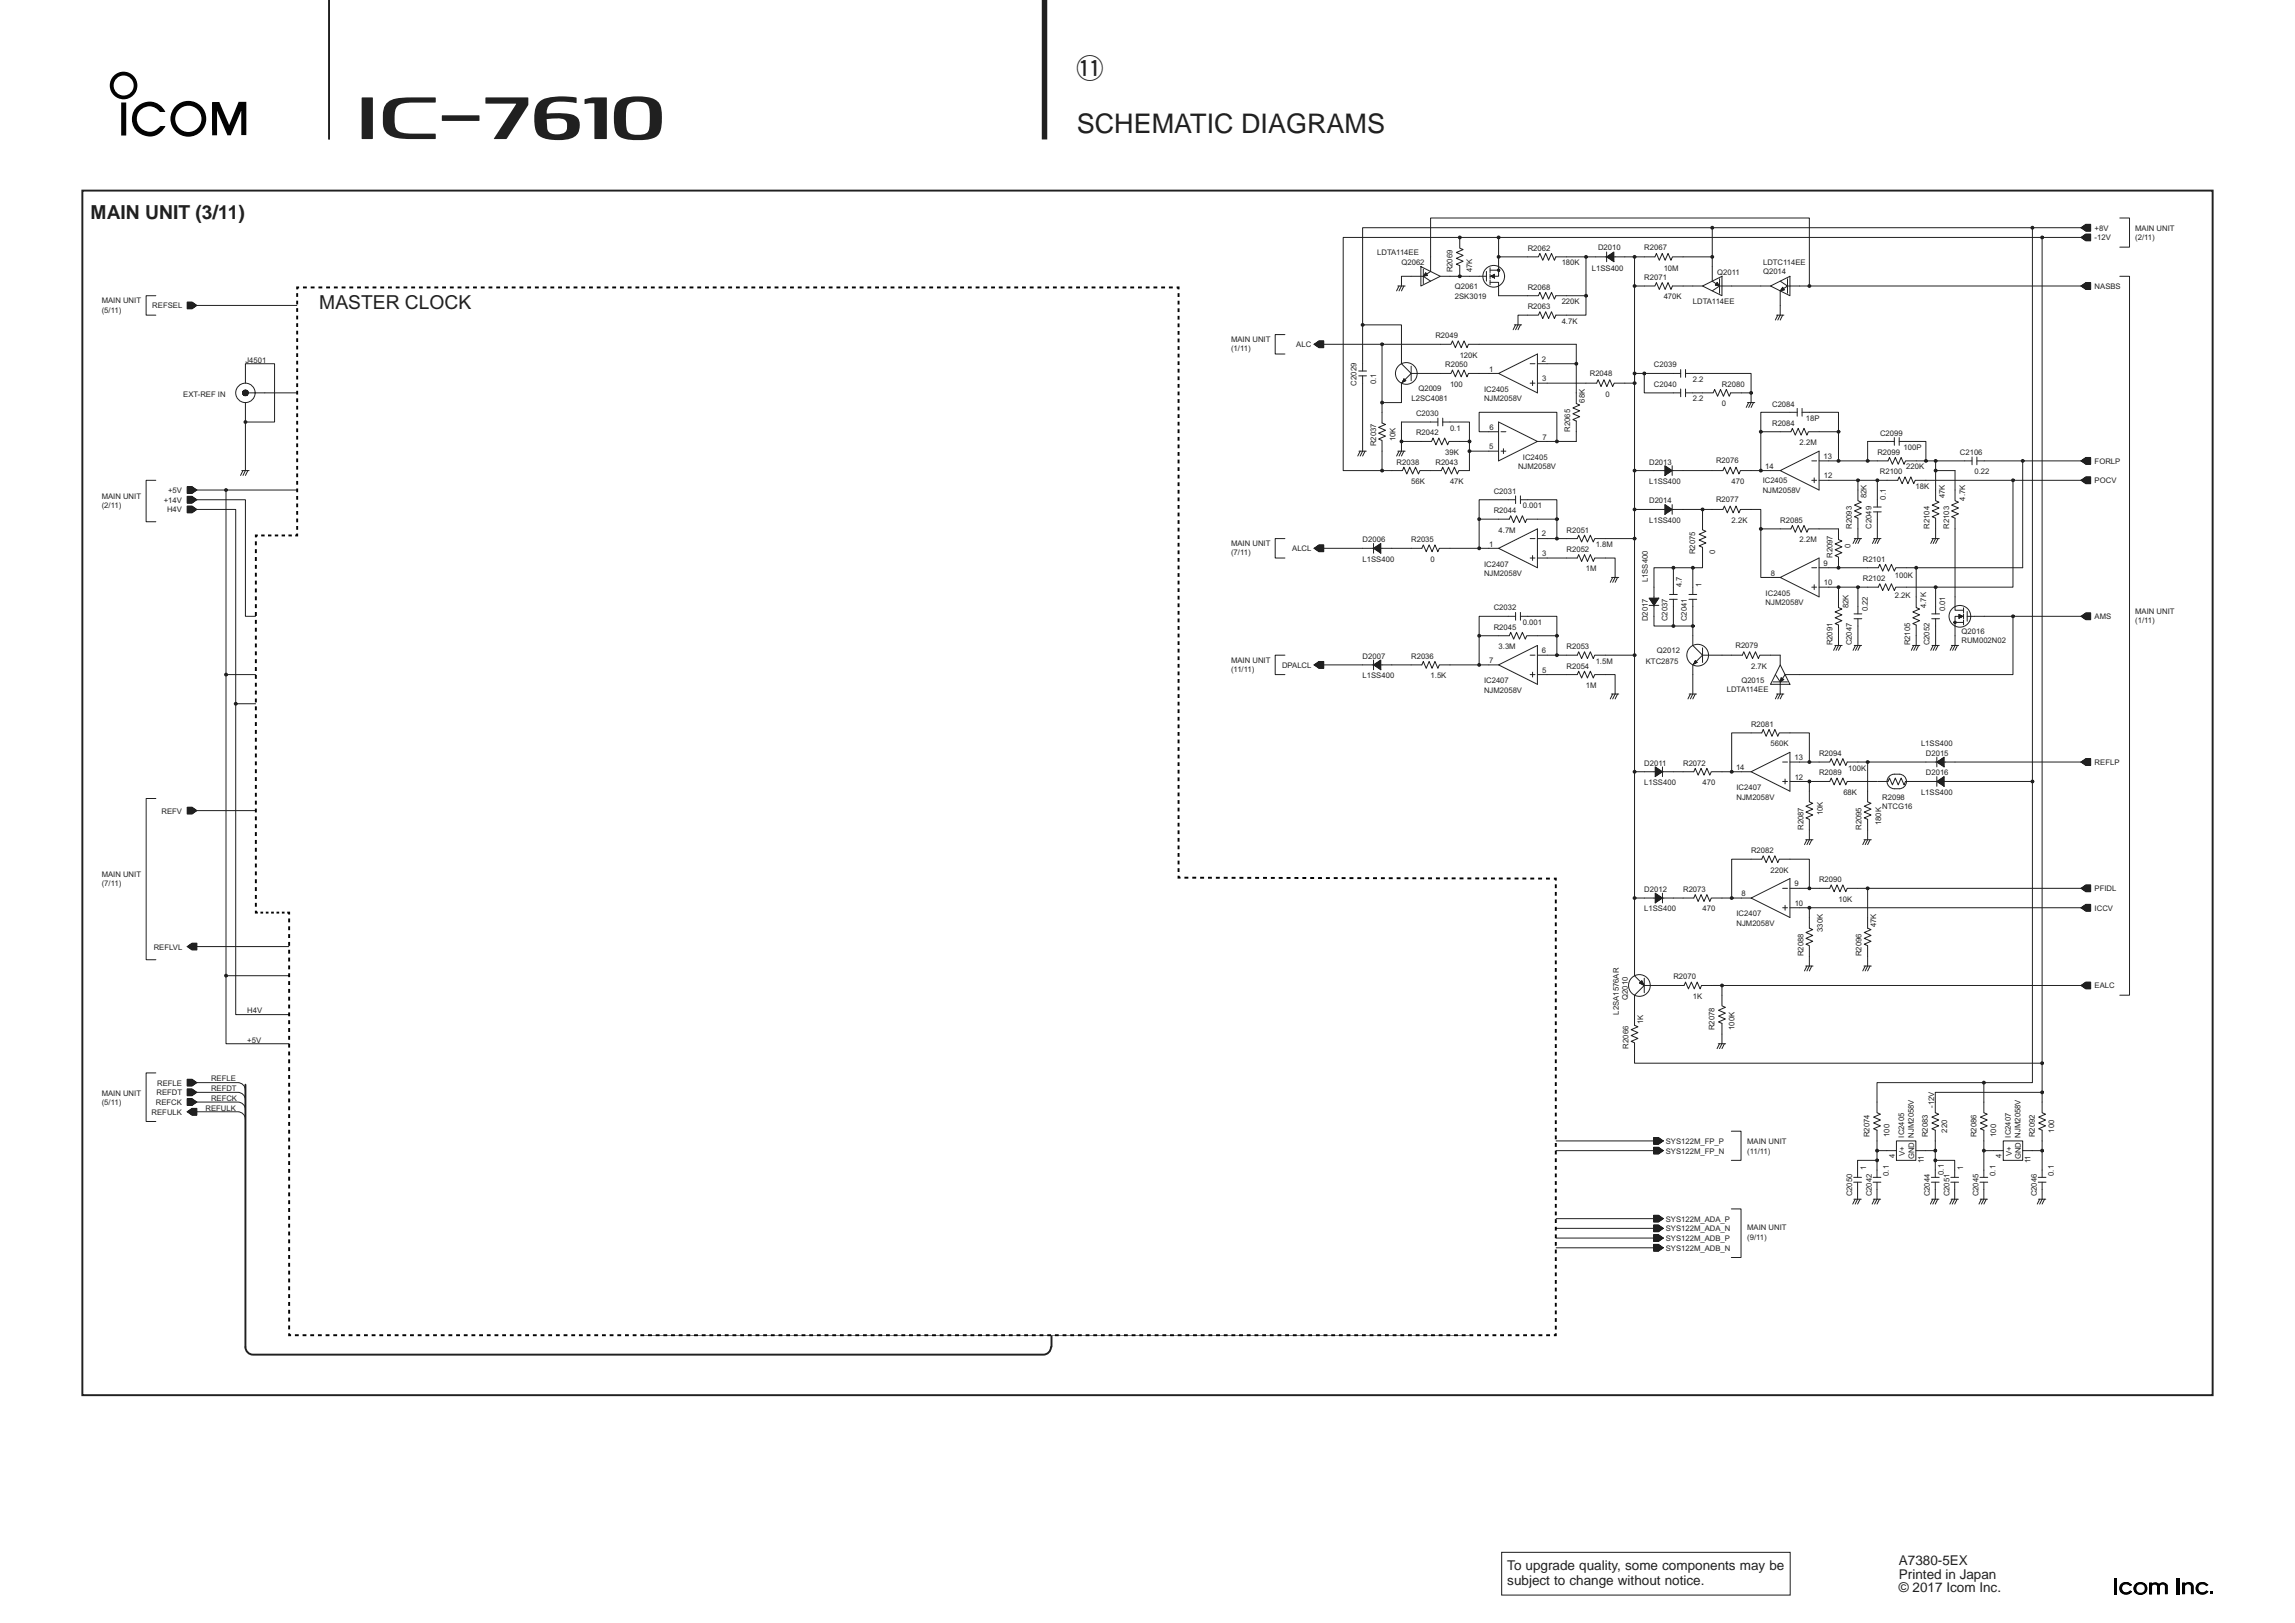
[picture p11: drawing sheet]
<svg xmlns="http://www.w3.org/2000/svg" width="420mm" height="297mm" viewBox="0 0 420 297" stroke-linecap="round" stroke-linejoin="round" font-family="sans-serif">
<defs><g id="words">
<g font-size="4.9" fill="#231f20">
<text x="197.1" y="14.3">!1</text>
<text x="197.1" y="24.3">SCHEMATIC DIAGRAMS</text>
</g>
<g font-size="3.5" fill="#231f20">
<text x="16.6" y="40">MAIN UNIT (3/11)</text>
<text x="58.5" y="56.6">MASTER CLOCK</text>
</g>
<g font-size="2.5" fill="#231f20">
<text x="275.9" y="287.3">To upgrade quality, some components may be</text>
<text x="347.7" y="286.5">A7380-5EX</text>
<text x="275.9" y="290.2">subject to change without notice.</text>
<text x="347.7" y="288.9">Printed in Japan</text>
<text x="347.7" y="291.4">© 2017 Icom Inc.</text>
</g>
<g font-size="1.4" fill="#231f20">
<text x="252.1" y="46.7">LDTA114EE</text>
<text x="279.7" y="45.9">R2062</text>
<text x="292.6" y="45.8">D2010</text>
<text x="301" y="45.8">R2067</text>
<text x="383.5" y="44">-12V</text>
<text x="383.5" y="42.2">+8V</text>
<text x="390.9" y="42.2">MAIN UNIT</text>
<text x="390.9" y="43.9">(2/11)</text>
<text x="256.6" y="48.5">Q2062</text>
<text x="265.9" y="49.9" transform="rotate(-90 265.9 49.9)">R2069</text>
<text x="266.4" y="52.9">Q2061</text>
<text x="269.5" y="49.8" transform="rotate(-90 269.5 49.8)">47K</text>
<text x="279.7" y="53">R2068</text>
<text x="285.9" y="48.6">180K</text>
<text x="291.4" y="49.6">L1SS400</text>
<text x="301" y="51.2">R2071</text>
<text x="304.6" y="49.6">10M</text>
<text x="314.4" y="50.2">Q2011</text>
<text x="322.8" y="48.5">LDTC114EE</text>
<text x="322.8" y="50.2">Q2014</text>
<text x="383.5" y="52.9">NASBS</text>
<text x="18.6" y="55.5">MAIN UNIT</text>
<text x="18.6" y="57.2">(5/11)</text>
<text x="27.9" y="56.5">REFSEL</text>
<text x="266.4" y="54.7">2SK3019</text>
<text x="279.7" y="56.6">R2063</text>
<text x="285.9" y="59.2">4.7K</text>
<text x="285.9" y="55.7">220K</text>
<text x="304.6" y="54.8">470K</text>
<text x="309.9" y="55.7">LDTA114EE</text>
<text x="225.4" y="62.6">MAIN UNIT</text>
<text x="225.4" y="64.3">(1/11)</text>
<text x="237.3" y="63.5">ALC</text>
<text x="262.8" y="61.9">R2049</text>
<text x="267.2" y="65.5">120K</text>
<text x="44.9" y="66.4">J4501</text>
<text x="248.4" y="70.6" transform="rotate(-90 248.4 70.6)">C2029</text>
<text x="251.9" y="70.3" transform="rotate(-90 251.9 70.3)">0.1</text>
<text x="259.7" y="71.6">Q2009</text>
<text x="264.6" y="67.2">R2050</text>
<text x="265.5" y="70.8">100</text>
<text x="271.7" y="71.7">IC2405</text>
<text x="272.6" y="68">1</text>
<text x="282.3" y="66.2">2</text>
<text x="282.3" y="69.8">3</text>
<text x="291.1" y="68.8">R2048</text>
<text x="302.8" y="67.2">C2039</text>
<text x="302.8" y="70.8">C2040</text>
<text x="309.9" y="69.9">2.2</text>
<text x="315.2" y="70.8">R2080</text>
<text x="33.5" y="72.7">EXT-REF IN</text>
<text x="258.4" y="73.4">L2SC4081</text>
<text x="259.2" y="76.1">C2030</text>
<text x="271.7" y="73.5">NJM2058V</text>
<text x="290.1" y="73.7" transform="rotate(-90 290.1 73.7)">68K</text>
<text x="293.9" y="72.6">0</text>
<text x="309.9" y="73.5">2.2</text>
<text x="315.2" y="74.4">0</text>
<text x="324.4" y="77.9">R2084</text>
<text x="324.4" y="74.5">C2084</text>
<text x="330.6" y="77">18P</text>
<text x="251.9" y="81.7" transform="rotate(-90 251.9 81.7)">R2037</text>
<text x="255.5" y="80.8" transform="rotate(-90 255.5 80.8)">10K</text>
<text x="259.2" y="79.7">R2042</text>
<text x="264.6" y="83.2">39K</text>
<text x="265.5" y="78.8">0.1</text>
<text x="272.6" y="82.2">5</text>
<text x="272.7" y="78.6">6</text>
<text x="282.4" y="80.5">7</text>
<text x="287.5" y="79" transform="rotate(-90 287.5 79)">R2065</text>
<text x="329.5" y="81.5">2.2M</text>
<text x="333.9" y="84">13</text>
<text x="343.7" y="83.2">R2099</text>
<text x="344.2" y="79.8">C2099</text>
<text x="348.5" y="82.4">100P</text>
<text x="358.8" y="83.2">C2106</text>
<text x="255.7" y="85">R2038</text>
<text x="258.4" y="88.6">56K</text>
<text x="262.8" y="85">R2043</text>
<text x="265.5" y="88.6">47K</text>
<text x="277.9" y="85.9">NJM2058V</text>
<text x="278.8" y="84.1">IC2405</text>
<text x="301.9" y="88.6">L1SS400</text>
<text x="301.9" y="85">D2013</text>
<text x="314.2" y="84.8">R2076</text>
<text x="317" y="88.6">470</text>
<text x="322.7" y="88.5">IC2405</text>
<text x="323.2" y="85.8">14</text>
<text x="333.9" y="87.6">12</text>
<text x="344.2" y="86.8">R2100</text>
<text x="349" y="85.9">220K</text>
<text x="350.7" y="89.5">18K</text>
<text x="361.5" y="86.8">0.22</text>
<text x="383.5" y="88.4">POCV</text>
<text x="383.5" y="84.9">FORLP</text>
<text x="18.6" y="91.3">MAIN UNIT</text>
<text x="18.6" y="93">(2/11)</text>
<text x="30" y="92">+14V</text>
<text x="30.6" y="93.8">H4V</text>
<text x="30.8" y="90.2">+5V</text>
<text x="273.5" y="90.4">C2031</text>
<text x="273.5" y="93.9">R2044</text>
<text x="278.8" y="93">0.001</text>
<text x="301.9" y="95.7">L1SS400</text>
<text x="301.9" y="92.1">D2014</text>
<text x="314.2" y="91.9">R2077</text>
<text x="317" y="95.7">2.2K</text>
<text x="322.7" y="90.2">NJM2058V</text>
<text x="325.9" y="95.7">R2085</text>
<text x="341.7" y="91.2" transform="rotate(-90 341.7 91.2)">82K</text>
<text x="345.3" y="91.5" transform="rotate(-90 345.3 91.5)">0.1</text>
<text x="356.1" y="91.2" transform="rotate(-90 356.1 91.2)">47K</text>
<text x="359.8" y="91.6" transform="rotate(-90 359.8 91.6)">4.7K</text>
<text x="225.4" y="99.9">MAIN UNIT</text>
<text x="225.4" y="101.6">(7/11)</text>
<text x="236.6" y="100.9">ALCL</text>
<text x="249.5" y="99.3">D2006</text>
<text x="258.4" y="99.3">R2035</text>
<text x="272.6" y="100">1</text>
<text x="274.4" y="97.5">4.7M</text>
<text x="282.3" y="98.2">2</text>
<text x="282.3" y="101.8">3</text>
<text x="286.8" y="101">R2052</text>
<text x="286.8" y="97.5">R2051</text>
<text x="292.1" y="100.1">1.8M</text>
<text x="310.3" y="101.4" transform="rotate(-90 310.3 101.4)">R2075</text>
<text x="314" y="101.4" transform="rotate(-90 314 101.4)">0</text>
<text x="329.5" y="99.3">2.2M</text>
<text x="338.8" y="100.4" transform="rotate(-90 338.8 100.4)">0</text>
<text x="339" y="96.8" transform="rotate(-90 339 96.8)">R2093</text>
<text x="342.6" y="96.8" transform="rotate(-90 342.6 96.8)">C2049</text>
<text x="353.3" y="96.8" transform="rotate(-90 353.3 96.8)">R2104</text>
<text x="356.8" y="96.8" transform="rotate(-90 356.8 96.8)">R2103</text>
<text x="249.5" y="102.8">L1SS400</text>
<text x="261.9" y="102.8">0</text>
<text x="271.7" y="105.5">NJM2058V</text>
<text x="271.7" y="103.7">IC2407</text>
<text x="290.4" y="104.6">1M</text>
<text x="301.7" y="106.6" transform="rotate(-90 301.7 106.6)">L1SS400</text>
<text x="307.9" y="107.5" transform="rotate(-90 307.9 107.5)">4.7</text>
<text x="311.5" y="107.5" transform="rotate(-90 311.5 107.5)">1</text>
<text x="324.2" y="105.4">8</text>
<text x="333.9" y="103.5">9</text>
<text x="333.9" y="107.1">10</text>
<text x="335.5" y="102.1" transform="rotate(-90 335.5 102.1)">R2097</text>
<text x="341" y="106.4">R2102</text>
<text x="341" y="102.8">R2101</text>
<text x="346.9" y="105.8">100K</text>
<text x="273.5" y="111.7">C2032</text>
<text x="301.7" y="113.7" transform="rotate(-90 301.7 113.7)">D2017</text>
<text x="305.3" y="113.7" transform="rotate(-90 305.3 113.7)">C2037</text>
<text x="308.8" y="113.7" transform="rotate(-90 308.8 113.7)">C2041</text>
<text x="323.2" y="110.8">NJM2058V</text>
<text x="323.2" y="109">IC2405</text>
<text x="338.4" y="111.3" transform="rotate(-90 338.4 111.3)">82K</text>
<text x="342" y="111.9" transform="rotate(-90 342 111.9)">0.22</text>
<text x="346.9" y="109.4">2.2K</text>
<text x="352.7" y="111.3" transform="rotate(-90 352.7 111.3)">4.7K</text>
<text x="356.1" y="111.9" transform="rotate(-90 356.1 111.9)">0.01</text>
<text x="383.5" y="113.3">AMS</text>
<text x="390.9" y="112.4">MAIN UNIT</text>
<text x="273.5" y="115.3">R2045</text>
<text x="274.4" y="118.8">3.3M</text>
<text x="278.8" y="114.4">0.001</text>
<text x="282.3" y="119.5">6</text>
<text x="286.8" y="118.8">R2053</text>
<text x="303.3" y="119.6">Q2012</text>
<text x="317.7" y="118.6">R2079</text>
<text x="335.5" y="118.1" transform="rotate(-90 335.5 118.1)">R2091</text>
<text x="339" y="118.1" transform="rotate(-90 339 118.1)">C2047</text>
<text x="349.7" y="118.1" transform="rotate(-90 349.7 118.1)">R2105</text>
<text x="353.3" y="118.1" transform="rotate(-90 353.3 118.1)">C2052</text>
<text x="359.1" y="117.7">RUM002N02</text>
<text x="359.1" y="116">Q2016</text>
<text x="390.9" y="114.1">(1/11)</text>
<text x="225.4" y="121.3">MAIN UNIT</text>
<text x="225.4" y="123">(11/11)</text>
<text x="234.7" y="122.2">DPALCL</text>
<text x="249.5" y="124.1">L1SS400</text>
<text x="249.5" y="120.6">D2007</text>
<text x="258.4" y="120.6">R2036</text>
<text x="261.9" y="124.1">1.5K</text>
<text x="271.7" y="125">IC2407</text>
<text x="272.6" y="121.4">7</text>
<text x="282.3" y="123.1">5</text>
<text x="286.8" y="122.4">R2054</text>
<text x="290.4" y="125.9">1M</text>
<text x="292.1" y="121.5">1.5M</text>
<text x="301.3" y="121.5">KTC2875</text>
<text x="318.8" y="124.9">Q2015</text>
<text x="320.6" y="122.4">2.7K</text>
<text x="271.7" y="126.8">NJM2058V</text>
<text x="316.1" y="126.7">LDTA114EE</text>
<text x="320.6" y="133">R2081</text>
<text x="324.1" y="136.6">560K</text>
<text x="351.7" y="136.6">L1SS400</text>
<text x="301" y="143.7">L1SS400</text>
<text x="301" y="140.1">D2011</text>
<text x="308.1" y="140.1">R2072</text>
<text x="311.7" y="143.7">470</text>
<text x="317.8" y="140.9">14</text>
<text x="328.5" y="139.1">13</text>
<text x="328.6" y="142.7">12</text>
<text x="333" y="138.4">R2094</text>
<text x="333" y="141.9">R2089</text>
<text x="338.4" y="141">100K</text>
<text x="352.6" y="138.4">D2015</text>
<text x="352.6" y="141.9">D2016</text>
<text x="383.5" y="140">REFLP</text>
<text x="29.6" y="148.9">REFV</text>
<text x="317.9" y="146.4">NJM2058V</text>
<text x="317.9" y="144.6">IC2407</text>
<text x="333.7" y="149.2" transform="rotate(-90 333.7 149.2)">10K</text>
<text x="337.5" y="145.5">68K</text>
<text x="344.6" y="148.1">NTCG16</text>
<text x="344.6" y="146.4">R2098</text>
<text x="351.7" y="145.5">L1SS400</text>
<text x="330.1" y="151.9" transform="rotate(-90 330.1 151.9)">R2087</text>
<text x="340.8" y="151.9" transform="rotate(-90 340.8 151.9)">R2095</text>
<text x="344.4" y="151" transform="rotate(-90 344.4 151)">180K</text>
<text x="18.6" y="160.4">MAIN UNIT</text>
<text x="320.6" y="156.1">R2082</text>
<text x="324.1" y="159.7">220K</text>
<text x="333" y="161.5">R2090</text>
<text x="18.6" y="162.1">(7/11)</text>
<text x="301" y="166.8">L1SS400</text>
<text x="301" y="163.3">D2012</text>
<text x="308.1" y="163.3">R2073</text>
<text x="311.7" y="166.8">470</text>
<text x="317.9" y="167.7">IC2407</text>
<text x="318.8" y="164">8</text>
<text x="328.5" y="162.2">9</text>
<text x="328.6" y="165.8">10</text>
<text x="336.6" y="165">10K</text>
<text x="383.5" y="163.1">PFIDL</text>
<text x="383.5" y="166.7">ICCV</text>
<text x="28.1" y="173.8">REFLVL</text>
<text x="317.9" y="169.5">NJM2058V</text>
<text x="333.7" y="170.6" transform="rotate(-90 333.7 170.6)">330K</text>
<text x="343.5" y="169.7" transform="rotate(-90 343.5 169.7)">47K</text>
<text x="306.4" y="179.3">R2070</text>
<text x="330.1" y="175" transform="rotate(-90 330.1 175)">R2088</text>
<text x="340.8" y="175" transform="rotate(-90 340.8 175)">R2096</text>
<text x="45.3" y="185.5">H4V</text>
<text x="296.4" y="185.7" transform="rotate(-90 296.4 185.7)">L2SA1576AR</text>
<text x="298" y="183" transform="rotate(-90 298 183)">Q2010</text>
<text x="309.9" y="182.8">1K</text>
<text x="383.5" y="180.9">EALC</text>
<text x="45.3" y="190.8">+5V</text>
<text x="298.1" y="191.9" transform="rotate(-90 298.1 191.9)">R2066</text>
<text x="300.8" y="187.5" transform="rotate(-90 300.8 187.5)">1K</text>
<text x="313.9" y="188.6" transform="rotate(-90 313.9 188.6)">R2078</text>
<text x="317.5" y="188.5" transform="rotate(-90 317.5 188.5)">100K</text>
<text x="38.6" y="197.9">REFLE</text>
<text x="18.6" y="200.6">MAIN UNIT</text>
<text x="18.6" y="202.3">(5/11)</text>
<text x="28.5" y="202.2">REFCK</text>
<text x="28.6" y="200.5">REFDT</text>
<text x="28.8" y="198.7">REFLE</text>
<text x="37.6" y="203.3">REFULK</text>
<text x="38.6" y="199.7">REFDT</text>
<text x="38.6" y="201.5">REFCK</text>
<text x="354.1" y="202.7" transform="rotate(-90 354.1 202.7)">-12V</text>
<text x="27.8" y="204">REFULK</text>
<text x="305" y="209.3">SYS122M_FP_P</text>
<text x="319.9" y="209.4">MAIN UNIT</text>
<text x="342.3" y="208.1" transform="rotate(-90 342.3 208.1)">R2074</text>
<text x="345.9" y="208.1" transform="rotate(-90 345.9 208.1)">100</text>
<text x="348.6" y="208.2" transform="rotate(-90 348.6 208.2)">IC2405</text>
<text x="350.4" y="208.2" transform="rotate(-90 350.4 208.2)">NJM2058V</text>
<text x="353" y="208.1" transform="rotate(-90 353 208.1)">R2083</text>
<text x="356.5" y="207.3" transform="rotate(-90 356.5 207.3)">220</text>
<text x="361.8" y="208.1" transform="rotate(-90 361.8 208.1)">R2086</text>
<text x="365.5" y="208.1" transform="rotate(-90 365.5 208.1)">100</text>
<text x="368.2" y="208.2" transform="rotate(-90 368.2 208.2)">IC2407</text>
<text x="369.9" y="208.2" transform="rotate(-90 369.9 208.2)">NJM2058V</text>
<text x="372.5" y="208.1" transform="rotate(-90 372.5 208.1)">R2092</text>
<text x="376" y="207.3" transform="rotate(-90 376 207.3)">100</text>
<text x="305" y="211.1">SYS122M_FP_N</text>
<text x="319.9" y="211.1">(11/11)</text>
<text x="341.6" y="214.1" transform="rotate(-90 341.6 214.1)">1</text>
<text x="345.8" y="215.2" transform="rotate(-90 345.8 215.2)">0.1</text>
<text x="346.9" y="211.9" transform="rotate(-90 346.9 211.9)">4</text>
<text x="348.8" y="211.5" transform="rotate(-90 348.8 211.5)">V+</text>
<text x="350.4" y="212.2" transform="rotate(-90 350.4 212.2)">GND</text>
<text x="352.2" y="212.9" transform="rotate(-90 352.2 212.9)">11</text>
<text x="355.9" y="215" transform="rotate(-90 355.9 215)">0.1</text>
<text x="359.4" y="214.1" transform="rotate(-90 359.4 214.1)">1</text>
<text x="365.3" y="215.2" transform="rotate(-90 365.3 215.2)">0.1</text>
<text x="366.5" y="211.9" transform="rotate(-90 366.5 211.9)">4</text>
<text x="368.3" y="211.5" transform="rotate(-90 368.3 211.5)">V+</text>
<text x="370" y="212.2" transform="rotate(-90 370 212.2)">GND</text>
<text x="371.8" y="212.9" transform="rotate(-90 371.8 212.9)">11</text>
<text x="376" y="215.2" transform="rotate(-90 376 215.2)">0.1</text>
<text x="339.1" y="219" transform="rotate(-90 339.1 219)">C2050</text>
<text x="342.7" y="219" transform="rotate(-90 342.7 219)">C2042</text>
<text x="353.3" y="219" transform="rotate(-90 353.3 219)">C2044</text>
<text x="356.9" y="219" transform="rotate(-90 356.9 219)">C2051</text>
<text x="362.2" y="219" transform="rotate(-90 362.2 219)">C2045</text>
<text x="372.9" y="219" transform="rotate(-90 372.9 219)">C2046</text>
<text x="305" y="227.1">SYS122M_ADB_P</text>
<text x="305" y="225.3">SYS122M_ADA_N</text>
<text x="305" y="223.6">SYS122M_ADA_P</text>
<text x="319.9" y="225.2">MAIN UNIT</text>
<text x="319.9" y="226.9">(9/11)</text>
<text x="305" y="228.9">SYS122M_ADB_N</text>
</g>
</g></defs>
<g fill="#000">
<path d="M22.2 18.8h.9v6h-.9zM38.8 18.7h1.4l1.8 4.2 1.7-4.3h1.4v6.1h-.9v-4.5l-2 4.6h-.6l-1.9-4.5v4.5h-.9zM24.8 19.8a3.2 3.2 0 0 1 5.5 .7h-1a2.32 2.32 0 0 0-3.5-.4 2.32 2.32 0 0 0 .1 3.5 2.32 2.32 0 0 0 3.4-.5h1a3.2 3.2 0 0 1-4.6 1.4 3.2 3.2 0 0 1-.9-4.7zM387 288.8h.5v2.9h-.5zM390.8 290a1.24 1.24 0 0 1 1.8-.3 1.24 1.24 0 0 1 .2 1.8 1.24 1.24 0 0 1-1.8 .2 1.14 1.14 0 0 1-.2-1.7zM398.4 288.8h.5v2.9h-.5zM399.5 289.7h.5v.1a.95 .95 0 0 1 .9-.2 .95 .95 0 0 1 .7 .7v1.5h-.5v-1.5l-.2-.3a.63 .63 0 0 0-.9 .2v1.6h-.5zM402.3 289.9a1.38 1.38 0 0 1 2 .2l-.4 .2a.79 .79 0 0 0-1.1-.3 .79 .79 0 0 0-.3 1 .79 .79 0 0 0 1 .4l.4-.3 .4 .2a1.22 1.22 0 0 1-1.8 .3 1.22 1.22 0 0 1-.2-1.7zM404.6 291.3h.4v.5h-.4z"/>
<path d="M20.1 15.6a2.55 2.55 0 0 0 5.1 0 2.55 2.55 0 0 0-5.1 0zM20.8 15.7a1.85 1.85 0 0 1 3.7 0 1.85 1.85 0 0 1-3.7 0z"/>
<path d="M31.2 21.7a3.3 3.3 0 0 0 6.6 0 3.3 3.3 0 0 0-6.6 0zM32.1 21.8a2.4 2.4 0 0 1 4.8 0 2.4 2.4 0 0 1-4.8 0z"/>
</g>
<circle cx="391.8" cy="290.7" r=".78" fill="#fff"/>
<path d="M387.1 288.8h.5v2.9h-.5zM388.3 289.9a1.38 1.38 0 0 1 2 .2l-.4 .2a.79 .79 0 0 0-1-.3 .79 .79 0 0 0-.4 1 .79 .79 0 0 0 1 .4l.4-.3 .4 .2a1.22 1.22 0 0 1-1.8 .3 1.22 1.22 0 0 1-.2-1.7zM390.9 290a1.24 1.24 0 0 1 1.7-.3 1.24 1.24 0 0 1 .3 1.8 1.24 1.24 0 0 1-1.8 .2 1.14 1.14 0 0 1-.2-1.7zM393.5 289.7h.4v.1l.4-.1a.89 .89 0 0 1 .9 .2 .97 .97 0 0 1 1.3-.1 .97 .97 0 0 1 .3 1.2v.8h-.5v-1.5a.52 .52 0 0 0-.5-.3 .52 .52 0 0 0-.4 .4v1.4h-.5v-1.5l-.1-.2-.4-.1-.3 .1-.2 .2v1.5h-.4zM398.5 288.8h.5v2.9h-.5zM399.6 289.7h.4v.1a.95 .95 0 0 1 1-.2 .95 .95 0 0 1 .6 .7v1.5h-.4v-1.5l-.2-.3a.63 .63 0 0 0-.9 .2l-.1 1.6h-.4zM402.3 289.9a1.38 1.38 0 0 1 2 .2l-.4 .2a.79 .79 0 0 0-1-.3 .79 .79 0 0 0-.4 1 .79 .79 0 0 0 1.1 .4l.4-.3 .3 .2a1.22 1.22 0 0 1-1.7 .3 1.22 1.22 0 0 1-.3-1.7zM404.6 291.3h.5v.5h-.5z" fill="#000"/>
<path d="M274.9 284.1h52.8v7.8h-52.8z" fill="none" stroke="#231f20" stroke-width=".18"/>
<circle cx="391.9" cy="290.7" r=".78" fill="#fff"/>
<path d="M388.4 289.9a1.38 1.38 0 0 1 2 .2l-.4 .2a.79 .79 0 0 0-1.1-.3 .79 .79 0 0 0-.3 1 .79 .79 0 0 0 1 .4l.4-.3 .4 .2a1.22 1.22 0 0 1-1.8 .3 1.22 1.22 0 0 1-.2-1.7zM393.5 289.7h.5v.1l.3-.1a.89 .89 0 0 1 1 .2 .97 .97 0 0 1 1.2-.1 .97 .97 0 0 1 .4 1.2v.8h-.5v-1.5a.52 .52 0 0 0-.5-.3 .52 .52 0 0 0-.5 .4v1.4h-.4l-.1-1.5-.1-.2-.3-.1-.3 .1-.2 .2v1.5h-.5z" fill="#000"/>
<path d="M60.2 0v25.5M60.3 0v25.5" fill="none" stroke="#231f20" stroke-width=".3"/>
<path d="M191.2 0v25.5" fill="none" stroke="#231f20" stroke-width="1" stroke-linecap="butt"/>
<path d="M66.2 17.9v7.4l.1 .2h1.9l.1-.2v-7.4l-.1-.1zM80.9 21.1v.9l.1 .1h6.7l.1-.1v-.8l-.1-.1zM70.8 18.8l-.4 .6a7 7 0 0 0 .1 4.6 4.9 4.9 0 0 0 4.3 1.4l4.9 .1 .1-.2v-.7l-.1-.1h-4a4.2 4.2 0 0 1-3-.7 5.1 5.1 0 0 1-.2-4 2.29 2.29 0 0 1 2.2-1h5l.1-.1v-.8l-.1-.1h-5.1a5.9 5.9 0 0 0-3.8 1zM88.9 17.9v1l.1 .1h5.5l-4.1 6.4h2.3l4-6.1v-1.4zM98.8 18.6a8.4 8.4 0 0 1 5-.9l1.7 .2 .1 .8-.1 .2a9.5 9.5 0 0 0-4.5 0 1.73 1.73 0 0 0-.8 1.9 13.1 13.1 0 0 1 5 .3 1.78 1.78 0 0 1 .9 2.2 2.17 2.17 0 0 1-1.7 2.1 7.3 7.3 0 0 1-5.7-.6 4.6 4.6 0 0 1-.9-3.8 3.4 3.4 0 0 1 1-2.4zM100.1 21.8l.1 1.8a1.09 1.09 0 0 0 .9 .9 2.62 2.62 0 0 0 2.5-.5 1.47 1.47 0 0 0-1.1-2.3zM107 18.2v.8l1-.1h.7l.1 .1 .1 6.4h2.2v-7.5l-2.7-.1zM113.1 18.6a6.9 6.9 0 0 1 5.3-.8 2.72 2.72 0 0 1 2.7 2.8l.1 .9a5.2 5.2 0 0 1-.7 3.3 7 7 0 0 1-4.7 .8l-1-.1a2.41 2.41 0 0 1-2.3-2.3l-.1-.7a7 7 0 0 1 .5-3.6zM115.1 19a1.84 1.84 0 0 0-.5 1.5v1.7a2.85 2.85 0 0 0 .6 2.2 4.2 4.2 0 0 0 3.2 0 1.78 1.78 0 0 0 .5-1.6l.1-1.4a3 3 0 0 0-.6-2.4 3.5 3.5 0 0 0-3.3 0z" fill="#231f20"/>
<g fill="none" stroke="#231f20" stroke-width=".18">
<path d="M81.6 86.1h1.3M81.8 86.1l-.4 .9M82.3 86.1l-.5 .9M82.7 86.1l-.4 .9M168.7 160.8h1.4M168.9 160.8l-.4 .9M169.4 160.8l-.5 .9M169.8 160.8l-.4 .9M177.6 160.8h1.3M177.8 160.8l-.4 .9M178.3 160.8l-.5 .9M178.7 160.8l-.4 .9"/>
<path d="M136.7 214.1h1.4M136.9 214.1l-.4 .9M137.4 214.1l-.5 .9M137.8 214.1l-.4 .9M239.8 239h1.4M240.1 239l-.5 .9M240.5 239l-.4 .9M241 239l-.5 .9M241.6 239h1.4M241.8 239l-.4 .9M242.3 239l-.5 .9M242.7 239l-.4 .9"/>
</g>
<g fill="#231f20">
<path d="M34.3 147.7l.9 1.3h-.9z"/>
<path d="M35.2 147.7v1.3h-.9z"/>
<path d="M34.3 149l1.7-.6-.8 .6z"/>
<path d="M34.3 147.7h.9l-.9 1.3z"/>
<path d="M34.3 147.7l1.7 .7-1.7 .6z"/>
<path d="M34.3 147.7h.9l.8 .7z"/>
<path d="M34.3 147.7h.9v1.3z"/>
<path d="M35.2 147.7l.8 .7-.8 .6z"/>
<path d="M35.2 147.7l.8 .7-1.7 .6z"/>
<path d="M34.3 147.7l1.7 .7-.8 .6z"/>
</g>
<g fill="none" stroke="#231f20" stroke-width=".18">
<path d="M92.9 71.9h1.4M94.3 71.2v1.4M95.2 71.2v1.4M95.2 71.9h1.3M116.1 79v2l.6 .2-1.3 .6 1.3 .5-1.3 .5 1.3 .6-1.3 .5 .7 .3v1.9M74.5 86.1h1.3M74.7 86.1l-.4 .9M75.2 86.1l-.5 .9M75.6 86.1l-.4 .9M86.9 86.1h1.4M87.2 86.1l-.5 .9M87.6 86.1l-.4 .9"/>
<path d="M88 86.1l-.4 .9M111.8 82.1h1.4M111.8 83h1.4M112.5 80.8v1.3M112.5 83v1.3M150.9 105.2h1.4M150.9 106.1h1.4M151.6 103.9v1.3M151.6 106.1v1.4M34.3 147.7h.9l.8 .7-.8 .6h-.9zM133.2 160.8h1.3M133.4 160.8l-.5 .9"/>
<path d="M133.8 160.8l-.4 .9M134.3 160.8l-.5 .9M211.4 239h1.3M211.6 239l-.4 .9M212.1 239l-.5 .9M212.5 239l-.4 .9M243.4 239h1.3M243.6 239l-.4 .9M244.1 239l-.5 .9M244.5 239l-.4 .9"/>
</g>
<g fill="#231f20">
<path d="M34.3 55.3l.9 1.2h-.9z"/>
<path d="M35.2 55.3v1.2h-.9z"/>
<path d="M34.3 56.5l1.7-.6-.8 .6z"/>
<path d="M34.3 55.3h.9l-.9 1.2z"/>
<path d="M34.3 55.3l1.7 .6-1.7 .6z"/>
<path d="M34.3 55.3h.9l.8 .6z"/>
<path d="M34.3 55.3h.9v1.2z"/>
<path d="M35.2 55.3l.8 .6-.8 .6z"/>
<path d="M35.2 55.3l.8 .6-1.7 .6z"/>
<path d="M34.3 55.3l1.7 .6-.8 .6z"/>
</g>
<g fill="none" stroke="#231f20" stroke-width=".18">
<path d="M34.3 55.3h.9l.8 .6-.8 .6h-.9zM105.4 79v2a.68 .68 0 0 1 .7 .9 .68 .68 0 0 1-1.2 .2 .7 .7 0 0 1 1 0 .7 .7 0 0 1 0 1 .7 .7 0 0 1-1.1-.1 .71 .71 0 0 1 1.2 .2 .71 .71 0 0 1-.6 1v1.9M67.4 86.1h1.3M67.6 86.1l-.4 .9M68 86.1l-.4 .9M68.5 86.1l-.5 .9M111.8 86.1h1.4M112 86.1l-.4 .9M112.5 86.1l-.5 .9M112.9 86.1l-.4 .9M124.9 146.6h2l.3-.6 .5 1.2 .5-1.2 .6 1.2 .5-1.2 .5 1.2 .3-.6h2M150.9 154.1h1.4"/>
<path d="M150.9 153.2h1.4M151.6 151.9v1.3M151.6 154.1v1.4M159.8 160.8h1.4M160.1 160.8l-.5 .9M160.5 160.8l-.4 .9M160.9 160.8l-.4 .9M143.8 239h1.4M144.1 239l-.5 .9M144.5 239l-.4 .9M144.9 239l-.4 .9M163.3 239h1.5"/>
<path d="M163.5 239.4h1.1M163.9 239.7h.3"/>
</g>
<path d="M87.6 75.7l.9 1.3h-1.8z" fill="#231f20"/>
<g fill="none" stroke="#231f20" stroke-width=".18">
<path d="M86.7 75.7h1.8M87.6 73.7v2M87.6 77v2M87.6 75.7l.9 1.3h-1.8zM105.4 71.9v2l.6 .2-1.2 .6 1.2 .5-1.2 .5 1.2 .6-1.2 .5 .6 .3v1.9M129.6 82.1h1.4M129.6 83h1.4M130.3 80.8v1.3M130.3 83v1.3M126.1 109.2h1.3M126.3 109.2l-.5 .9M126.7 109.2l-.4 .9"/>
<path d="M127.2 109.2l-.5 .9M131.4 109.2h1.3M131.6 109.2l-.4 .9M132.1 109.2l-.5 .9M132.5 109.2l-.4 .9M145.6 109.2h1.3M145.8 109.2l-.4 .9M146.3 109.2l-.5 .9M146.7 109.2l-.4 .9M174 154.1h1.4M174 153.2h1.4M174.7 151.9v1.3"/>
<path d="M174.7 154.1v1.4M152.7 239h1.4M152.9 239l-.4 .9M153.4 239l-.5 .9M153.8 239l-.4 .9"/>
</g>
<g fill="#231f20">
<path d="M34.3 173.2l.9-.6v1.3z"/>
<path d="M34.3 173.2l1.7-.6-.8 1.3z"/>
<path d="M34.3 173.2l1.7 .7h-.8z"/>
<path d="M34.3 173.2l.9-.6h.8z"/>
<path d="M34.3 173.2l.9-.6 .8 1.3z"/>
<path d="M35.2 172.6h.8v1.3z"/>
<path d="M35.2 172.6h.8l-.8 1.3z"/>
<path d="M36 172.6v1.3h-.8z"/>
<path d="M34.3 173.2l1.7-.6v1.3z"/>
<path d="M35.2 172.6l.8 1.3h-.8z"/>
</g>
<g fill="none" stroke="#231f20" stroke-width=".18">
<path d="M68 73.7v1.9l.7 .3-1.3 .5 1.3 .6-1.3 .5 1.3 .5-1.3 .6 .6 .2v2M68 71.9h2l.3-.6 .5 1.2 .5-1.2 .6 1.2 .5-1.2 .5 1.2 .3-.6h2M75.2 73.7v1.9l.6 .3-1.3 .5 1.3 .6-1.3 .5 1.3 .5-1.3 .6 .7 .2v2M98.3 71.9h1.9l.3-.6 .5 1.2 .6-1.2 .5 1.2 .5-1.2 .6 1.2 .2-.6h2M119.6 79h2l.2-.6 .6 1.2 .5-1.2 .5 1.2 .6-1.2 .5 1.2 .3-.6h1.9M156.9 71.9h2l.3-.6 .5 1.2 .5-1.2 .6 1.2 .5-1.2 .5 1.2 .3-.6h2M104.7 86.1h1.4M104.9 86.1l-.4 .9M105.4 86.1l-.5 .9M105.8 86.1l-.4 .9M129.6 86.1h1.3M129.8 86.1l-.4 .9"/>
<path d="M130.3 86.1l-.5 .9M130.7 86.1l-.4 .9M137.4 93.2v2l.6 .3-1.2 .5 1.2 .5-1.2 .6 1.2 .5-1.2 .5 .6 .3v2M150.9 109.2h1.4M151.2 109.2l-.5 .9M151.6 109.2l-.4 .9M152.1 109.2l-.5 .9M133.8 137.7v1.9l.7 .3-1.3 .5 1.3 .6-1.3 .5 1.3 .5-1.3 .6 .6 .2v2M133.8 150.1v2l.7 .3-1.3 .5 1.3 .5-1.3 .6 1.3 .5-1.3 .5 .6 .3v1.9M143.8 154.1h1.4M143.8 153.2h1.4M144.5 151.9v1.3"/>
<path d="M144.5 154.1v1.4M147.3 154.1h1.5M147.3 153.2h1.5M148.1 151.9v1.3M148.1 154.1v1.4M153.4 146.6h1.8M153.4 148.4h1.8M155.2 144.8h10.6v5.3h-10.6zM160.5 143v1.8M160.5 150.1v1.8M163.4 143h1.3M163.6 143l-.4 .9"/>
<path d="M164.1 143l-.5 .9M164.5 143l-.4 .9M165.8 146.6h1.8M165.8 148.4h1.8M177.6 154.1h1.4M177.6 153.2h1.4M178.3 151.9v1.3M178.3 154.1v1.4M34.3 173.2l.9-.6h.8v1.3h-.8zM138.5 160.8h1.3M138.7 160.8l-.4 .9M139.2 160.8l-.5 .9"/>
<path d="M139.6 160.8l-.4 .9M143.8 160.8h1.4M144.1 160.8l-.5 .9M144.5 160.8l-.4 .9M144.9 160.8l-.4 .9M147.4 160.8h1.3M147.6 160.8l-.4 .9M148.1 160.8l-.5 .9M148.5 160.8l-.4 .9M150.9 160.8h1.4M151.2 160.8l-.5 .9M151.6 160.8l-.4 .9"/>
<path d="M152.1 160.8l-.5 .9M174.1 160.8h1.3M174.3 160.8l-.5 .9M174.7 160.8l-.4 .9M175.2 160.8l-.5 .9M178.3 215.9h1.9l.3-.6 .5 1.2 .6-1.2 .5 1.2 .5-1.2 .6 1.2 .2-.6h2M178.3 217.7h1.9l.3-.6 .5 1.2 .6-1.2 .5 1.2 .5-1.2 .6 1.2 .2-.6h2M178.3 219.5h1.9l.3-.6 .5 1.2 .6-1.2 .5 1.2 .5-1.2 .6 1.2 .2-.6h2M178.3 214.1h1.9l.3-.6 .5 1.3 .6-1.3 .5 1.3 .5-1.3 .6 1.3 .2-.7h2M215.6 219.5h12.5v5.3h-12.5zM239.8 213.4h1.4v1.5h-1.4zM240.5 212.4v3.5"/>
<path d="M140.3 239h1.3M140.5 239l-.4 .9M140.9 239l-.4 .9M141.4 239l-.5 .9M195.4 239h1.3M195.6 239l-.4 .9M196.1 239l-.5 .9M196.5 239l-.4 .9M198.9 239h1.4M199.2 239l-.5 .9M199.6 239l-.4 .9M200.1 239l-.5 .9"/>
<path d="M213.8 221.3h1.8M213.8 223h1.8M228.1 223h1.7M228.1 221.3h1.7"/>
<circle cx="180.6" cy="212.9" r=".45"/>
<circle cx="180.6" cy="212.9" r=".22"/>
</g>
<path d="M183.6 212.4v8.9h-3.5v-8.9h3.5" fill="none" stroke="#231f20" stroke-width=".18" stroke-dasharray=".7 .7"/>
<path d="M81.4 75.7h1.8l-.9 1.3z" fill="#231f20"/>
<g fill="none" stroke="#231f20" stroke-width=".18">
<path d="M81.4 75.7h1.8l-.9 1.3zM81.4 77h1.8M82.3 73.7v2M82.3 77v2M115.4 86.1h1.3M115.6 86.1l-.4 .9M116.1 86.1l-.5 .9M116.5 86.1l-.4 .9M131.3 105.2h1.5M131.3 106.1h1.5M132.1 103.9v1.3M132.1 106.1v1.4"/>
<path d="M138.5 154.1h1.4M138.5 153.2h1.4M139.2 151.9v1.3M139.2 154.1v1.4M343.8 143h1.9l.2-.6 .6 1.2 .5-1.2 .5 1.2 .6-1.2 .5 1.2 .3-.6h1.9M345.7 142.2a2.25 2.25 0 0 1 3.1 0 1.33 1.33 0 0 1 .1 1.4 1.33 1.33 0 0 1-1.2 .8 1.75 1.75 0 0 1-2.2-1v-.4zM341.2 176.8h1.4M341.5 176.8l-.5 .9M341.9 176.8l-.4 .9M342.4 176.8l-.5 .9M345.4 210.6h1.8M347.2 208.8h3.5v3.6h-3.5z"/>
<path d="M350.7 210.6h1.8M353.6 219.5h1.4M353.9 219.5l-.5 .9M354.3 219.5l-.4 .9M354.7 219.5l-.4 .9"/>
</g>
<g fill="#231f20">
<path d="M382.8 165.5v1.3h-.9z"/>
<path d="M381.9 165.5l.9 1.3h-.9z"/>
<path d="M381 166.1l1.8 .7h-.9z"/>
<path d="M381.9 165.5h.9v1.3z"/>
<path d="M381 166.1l1.8-.6v1.3z"/>
<path d="M381 166.1l.9-.6h.9z"/>
<path d="M381.9 165.5h.9l-.9 1.3z"/>
<path d="M381 166.1l.9-.6v1.3z"/>
<path d="M381 166.1l.9-.6 .9 1.3z"/>
<path d="M381 166.1l1.8-.6-.9 1.3z"/>
</g>
<g fill="none" stroke="#231f20" stroke-width=".18">
<path d="M306.4 68.3h1.3M307.7 67.6v1.5M308.6 67.6v1.5M308.6 68.3h1.3M319.9 73.7h1.3M320.1 73.7l-.4 .9M320.6 73.7l-.5 .9M321 73.7l-.4 .9M381 166.1l.9-.6h.9v1.3h-.9zM362.5 216.4h1.4M362.5 215.5h1.4M362.5 219.5h1.4"/>
<path d="M362.7 219.5l-.4 .9M363.2 214.1v1.4M363.2 216.4v1.3M363.2 219.5l-.5 .9M363.6 219.5l-.4 .9"/>
</g>
<g fill="#231f20">
<path d="M382.8 162v1.2h-.9z"/>
<path d="M381.9 162l.9 1.2h-.9z"/>
<path d="M381 162.6l1.8 .6h-.9z"/>
<path d="M381.9 162h.9v1.2z"/>
<path d="M381 162.6l1.8-.6v1.2z"/>
<path d="M381 162.6l.9-.6h.9z"/>
<path d="M381.9 162h.9l-.9 1.2z"/>
<path d="M381 162.6l.9-.6v1.2z"/>
<path d="M381 162.6l.9-.6 .9 1.2z"/>
<path d="M381 162.6l1.8-.6-.9 1.2z"/>
</g>
<path d="M325.2 57.7h1.4M325.5 57.7l-.5 .9M325.9 57.7l-.4 .9M326.4 57.7l-.5 .9M381 162.6l.9-.6h.9v1.2h-.9zM373.2 219.5h1.3M373.4 219.5l-.4 .9M373.9 219.5l-.5 .9M374.3 219.5l-.4 .9" fill="none" stroke="#231f20" stroke-width=".18"/>
<path d="M303 140.4l1.4 .8-1.4 .9z" fill="#231f20"/>
<g fill="none" stroke="#231f20" stroke-width=".18">
<path d="M301 141.2h2M303 140.4l1.4 .8-1.4 .9zM304.4 140.4v1.7M306.4 141.2h-2"/>
<circle cx="300.1" cy="180.4" r="1.99"/>
</g>
<path d="M300.1 179.9l.5-.4 .4 .9z" fill="#231f20"/>
<path d="M299.2 176.8v1.8l1.8 1.8-1.8 1.7v1.8M300.1 179.9l.5-.4 .4 .9zM301 179v2.7M301 180.4h3.6" fill="none" stroke="#231f20" stroke-width=".18"/>
<path d="M354.6 139.5l1.3-.9v1.8z" fill="#231f20"/>
<path d="M352.6 139.5h2M354.6 139.5l1.3-.9v1.8zM354.6 138.6v1.8M357.9 139.5h-2" fill="none" stroke="#231f20" stroke-width=".18"/>
<g fill="#231f20">
<path d="M381.9 179.7h.9v1.3z"/>
<path d="M381.9 179.7h.9l-.9 1.3z"/>
<path d="M381 180.4l.9-.7h.9z"/>
<path d="M382.8 179.7v1.3h-.9z"/>
<path d="M381 180.4l1.8-.7v1.3z"/>
<path d="M381 180.4l1.8 .6h-.9z"/>
<path d="M381.9 179.7l.9 1.3h-.9z"/>
<path d="M381 180.4l.9-.7v1.3z"/>
<path d="M381 180.4l1.8-.7-.9 1.3z"/>
<path d="M381 180.4l.9-.7 .9 1.3z"/>
</g>
<path d="M381 180.4l.9-.7h.9v1.3h-.9zM353.6 216.4h1.4M353.6 215.5h1.4M354.3 214.1v1.4M354.3 216.4v1.3" fill="none" stroke="#231f20" stroke-width=".18"/>
<path d="M314.4 51.7l.4 .6-.8-.1z" fill="#231f20"/>
<path d="M309.9 52.3h1.8M311.7 52.3l3.5-1.7v3.5zM313.5 48.8v2.7l1.3 .8-1.3 .9M314.4 51.7l.4 .6-.8-.1zM314.8 51v2.7M314.8 52.3h2.2M365 210.6h1.7M366.7 208.8h3.6v3.6h-3.6zM370.3 210.6h1.8" fill="none" stroke="#231f20" stroke-width=".18"/>
<path d="M303 163.5l1.4 .9-1.4 .8z" fill="#231f20"/>
<path d="M330.6 153.7h1.3M330.8 153.7l-.4 .9M331.2 153.7l-.4 .9M331.7 153.7l-.5 .9M301 164.4h2M303 163.5l1.4 .9-1.4 .8zM304.4 163.5v1.7M306.4 164.4h-2M373.1 216.4h1.5M373.1 215.5h1.5M373.9 214.1v1.4M373.9 216.4v1.3" fill="none" stroke="#231f20" stroke-width=".18"/>
<g fill="#231f20">
<path d="M381.9 51.7h.9v1.3z"/>
<path d="M381.9 51.7h.9l-.9 1.3z"/>
<path d="M381 52.3l.9-.6h.9z"/>
<path d="M382.8 51.7v1.3h-.9z"/>
<path d="M381 52.3l1.8-.6v1.3z"/>
<path d="M381 52.3l1.8 .7h-.9z"/>
<path d="M381.9 51.7l.9 1.3h-.9z"/>
<path d="M381 52.3l.9-.6v1.3z"/>
<path d="M381 52.3l1.8-.6-.9 1.3z"/>
<path d="M381 52.3l.9-.6 .9 1.3z"/>
</g>
<g fill="none" stroke="#231f20" stroke-width=".18">
<path d="M381 52.3l.9-.6h.9v1.3h-.9zM341.2 153.7h1.4M341.5 153.7l-.5 .9M341.9 153.7l-.4 .9M342.4 153.7l-.5 .9M314.6 191h1.3M314.8 191l-.4 .9M315.2 191l-.4 .9M315.7 191l-.5 .9M342.9 216.4h1.4M342.9 215.5h1.4M343.6 214.1v1.4"/>
<path d="M343.6 216.4v1.3"/>
</g>
<g fill="#231f20">
<path d="M381.9 42.8h.9v1.3z"/>
<path d="M381.9 42.8h.9l-.9 1.3z"/>
<path d="M381 43.5l.9-.7h.9z"/>
<path d="M382.8 42.8v1.3h-.9z"/>
<path d="M381 43.5l1.8-.7v1.3z"/>
<path d="M381 43.5l1.8 .6h-.9z"/>
<path d="M381.9 42.8l.9 1.3h-.9z"/>
<path d="M381 43.5l.9-.7v1.3z"/>
<path d="M381 43.5l1.8-.7-.9 1.3z"/>
<path d="M381 43.5l.9-.7 .9 1.3z"/>
</g>
<path d="M381 43.5l.9-.7h.9v1.3h-.9z" fill="none" stroke="#231f20" stroke-width=".18"/>
<path d="M354.6 143l1.3-.9v1.8z" fill="#231f20"/>
<path d="M352.6 143h2M354.6 143l1.3-.9v1.8zM354.6 142.1v1.8M357.9 143h-2" fill="none" stroke="#231f20" stroke-width=".18"/>
<g fill="#231f20">
<path d="M381.9 138.8h.9v1.3z"/>
<path d="M381.9 138.8h.9l-.9 1.3z"/>
<path d="M381 139.5l.9-.7h.9z"/>
<path d="M382.8 138.8v1.3h-.9z"/>
<path d="M381 139.5l1.8-.7v1.3z"/>
<path d="M381 139.5l1.8 .6h-.9z"/>
<path d="M381.9 138.8l.9 1.3h-.9z"/>
<path d="M381 139.5l.9-.7v1.3z"/>
<path d="M381 139.5l1.8-.7-.9 1.3z"/>
<path d="M381 139.5l.9-.7 .9 1.3z"/>
</g>
<path d="M381 139.5l.9-.7h.9v1.3h-.9z" fill="none" stroke="#231f20" stroke-width=".18"/>
<g fill="#231f20">
<path d="M381.9 41.1h.9v1.2z"/>
<path d="M381.9 41.1h.9l-.9 1.2z"/>
<path d="M381 41.7l.9-.6h.9z"/>
<path d="M382.8 41.1v1.2h-.9z"/>
<path d="M381 41.7l1.8-.6v1.2z"/>
<path d="M381 41.7l1.8 .6h-.9z"/>
<path d="M381.9 41.1l.9 1.2h-.9z"/>
<path d="M381 41.7l.9-.6v1.2z"/>
<path d="M381 41.7l1.8-.6-.9 1.2z"/>
<path d="M381 41.7l.9-.6 .9 1.2z"/>
</g>
<path d="M381 41.7l.9-.6h.9v1.2h-.9zM330.6 176.8h1.3M330.8 176.8l-.4 .9M331.2 176.8l-.4 .9M331.7 176.8l-.5 .9M343 219.5h1.3M343.2 219.5l-.5 .9M343.6 219.5l-.4 .9M344.1 219.5l-.5 .9" fill="none" stroke="#231f20" stroke-width=".18"/>
<g fill="#231f20">
<path d="M303.6 210l.9 .6-.9 .6z"/>
<path d="M303.6 210l.9 .6-1.8 .6z"/>
<path d="M302.7 210h.9l.9 .6z"/>
<path d="M302.7 211.2l1.8-.6-.9 .6z"/>
<path d="M302.7 210l1.8 .6-.9 .6z"/>
<path d="M302.7 210l.9 1.2h-.9z"/>
<path d="M303.6 210v1.2h-.9z"/>
<path d="M302.7 210h.9l-.9 1.2z"/>
<path d="M302.7 210l1.8 .6-1.8 .6z"/>
<path d="M302.7 210h.9v1.2z"/>
</g>
<path d="M302.7 210h.9l.9 .6-.9 .6h-.9z" fill="none" stroke="#231f20" stroke-width=".18"/>
<g fill="#231f20">
<path d="M303.6 208.2l.9 .6-.9 .6z"/>
<path d="M303.6 208.2l.9 .6-1.8 .6z"/>
<path d="M302.7 208.2h.9l.9 .6z"/>
<path d="M302.7 209.4l1.8-.6-.9 .6z"/>
<path d="M302.7 208.2l1.8 .6-.9 .6z"/>
<path d="M302.7 208.2l.9 1.2h-.9z"/>
<path d="M303.6 208.2v1.2h-.9z"/>
<path d="M302.7 208.2h.9l-.9 1.2z"/>
<path d="M302.7 208.2l1.8 .6-1.8 .6z"/>
<path d="M302.7 208.2h.9v1.2z"/>
</g>
<g fill="none" stroke="#231f20" stroke-width=".18">
<path d="M326.4 139.5h.8M327.7 139.5h1.8M318.8 141.2h1.8M320.6 141.2l7.1-3.5v7.1zM326.4 143h.8M326.8 142.6v.9M327.7 143h1.8M318.8 164.4h1.8M320.6 164.4l7.1-3.6v7.1zM326.4 162.6h.8M326.4 166.1h.8M326.8 165.7v.9"/>
<path d="M327.7 162.6h1.8M327.7 166.1h1.8M108.3 214.1h1.3M108.5 214.1l-.5 .9M108.9 214.1l-.4 .9M109.4 214.1l-.5 .9M302.7 208.2h.9l.9 .6-.9 .6h-.9zM113.6 239h1.3M113.8 239l-.4 .9M114.3 239l-.5 .9M114.7 239l-.4 .9"/>
<circle cx="113.4" cy="228.4" r="1.99"/>
</g>
<path d="M113.8 229.3l.5 .8-.9-.4z" fill="#231f20"/>
<g fill="none" stroke="#231f20" stroke-width=".18">
<path d="M94.7 185.7h2l.2-.6 .6 1.2 .5-1.2 .5 1.2 .6-1.2 .5 1.2 .3-.6h1.9M104.7 189.7h1.4M104.7 188.8h1.4M104.7 192.8h1.4M104.9 192.8l-.4 .9M105.4 187.5v1.3M105.4 189.7v1.3M105.4 192.8l-.5 .9M105.8 192.8l-.4 .9M110 192.8h1.4M110.3 192.8l-.5 .9M110.7 192.8l-.4 .9"/>
<path d="M111.2 192.8l-.5 .9M126.8 188.8l.9 .9M127.7 188.8l-.9 .9M129.6 190.6h1.4M129.6 191.5h1.4M129.6 192.8h1.3M129.8 192.8l-.4 .9M130.3 189.2v1.4M130.3 191.5v1.3l-.5 .9M130.7 192.8l-.4 .9M108.9 228.4h3.6M112.5 227v2.7"/>
<path d="M114.3 224.8v1.8l-1.8 1.8 1.8 1.7v1.8"/>
</g>
<g fill="#231f20">
<path d="M34.3 203.5l.9-.6v1.2z"/>
<path d="M34.3 203.5l1.7-.6-.8 1.2z"/>
<path d="M34.3 203.5l1.7 .6h-.8z"/>
<path d="M34.3 203.5l.9-.6h.8z"/>
<path d="M34.3 203.5l.9-.6 .8 1.2z"/>
<path d="M35.2 202.9h.8v1.2z"/>
<path d="M35.2 202.9h.8l-.8 1.2z"/>
<path d="M36 202.9v1.2h-.8z"/>
<path d="M34.3 203.5l1.7-.6v1.2z"/>
<path d="M35.2 202.9l.8 1.2h-.8z"/>
</g>
<path d="M34.3 203.5l.9-.6h.8v1.2h-.8z" fill="none" stroke="#231f20" stroke-width=".18"/>
<g fill="#231f20">
<path d="M34.3 201.1l.9 1.2h-.9z"/>
<path d="M35.2 201.1v1.2h-.9z"/>
<path d="M34.3 202.3l1.7-.6-.8 .6z"/>
<path d="M34.3 201.1h.9l-.9 1.2z"/>
<path d="M34.3 201.1l1.7 .6-1.7 .6z"/>
<path d="M34.3 201.1h.9l.8 .6z"/>
<path d="M34.3 201.1h.9v1.2z"/>
<path d="M35.2 201.1l.8 .6-.8 .6z"/>
<path d="M35.2 201.1l.8 .6-1.7 .6z"/>
<path d="M34.3 201.1l1.7 .6-.8 .6z"/>
</g>
<path d="M34.3 201.1h.9l.8 .6-.8 .6h-.9z" fill="none" stroke="#231f20" stroke-width=".18"/>
<g fill="#231f20">
<path d="M34.3 199.3l.9 1.2h-.9z"/>
<path d="M35.2 199.3v1.2h-.9z"/>
<path d="M34.3 200.5l1.7-.6-.8 .6z"/>
<path d="M34.3 199.3h.9l-.9 1.2z"/>
<path d="M34.3 199.3l1.7 .6-1.7 .6z"/>
<path d="M34.3 199.3h.9l.8 .6z"/>
<path d="M34.3 199.3h.9v1.2z"/>
<path d="M35.2 199.3l.8 .6-.8 .6z"/>
<path d="M35.2 199.3l.8 .6-1.7 .6z"/>
<path d="M34.3 199.3l1.7 .6-.8 .6z"/>
</g>
<path d="M34.3 199.3h.9l.8 .6-.8 .6h-.9z" fill="none" stroke="#231f20" stroke-width=".18"/>
<g fill="#231f20">
<path d="M34.3 197.5l.9 1.3h-.9z"/>
<path d="M35.2 197.5v1.3h-.9z"/>
<path d="M34.3 198.8l1.7-.7-.8 .7z"/>
<path d="M34.3 197.5h.9l-.9 1.3z"/>
<path d="M34.3 197.5l1.7 .6-1.7 .7z"/>
<path d="M34.3 197.5h.9l.8 .6z"/>
<path d="M34.3 197.5h.9v1.3z"/>
<path d="M35.2 197.5l.8 .6-.8 .7z"/>
<path d="M35.2 197.5l.8 .6-1.7 .7z"/>
<path d="M34.3 197.5l1.7 .6-.8 .7z"/>
</g>
<g fill="none" stroke="#231f20" stroke-width=".18">
<path d="M34.3 197.5h.9l.8 .6-.8 .7h-.9z"/>
<circle cx="44.9" cy="71.9" r="1.78"/>
<circle cx="44.9" cy="71.9" r=".53"/>
</g>
<g fill="#231f20">
<path d="M45.4 71.6l.1 .3z"/>
<path d="M45.2 71.5l.3 .4z"/>
<path d="M45.1 71.4l.4 .5z"/>
<path d="M44.9 71.4l.5 .3 .1 .2z"/>
<path d="M44.8 71.4l.6 .3 .1 .2z"/>
<path d="M44.6 71.5l.8 .2 .1 .2z"/>
<path d="M44.5 71.6l.9 .1 .1 .2z"/>
<path d="M44.4 71.7h1l.1 .2z"/>
<path d="M44.4 71.9l1-.2 .1 .2z"/>
<path d="M44.4 72.1l1-.4 .1 .2z"/>
<path d="M44.5 72.2l.9-.5 .1 .2z"/>
<path d="M44.6 72.3l.8-.6 .1 .2z"/>
<path d="M44.8 72.4l.6-.7 .1 .2z"/>
<path d="M45.4 71.7l.1 .2-.6 .5z"/>
<path d="M45.4 71.7l.1 .2-.4 .5z"/>
<path d="M45.4 71.7l-.2 .6z"/>
<path d="M45.4 71.7v.5z"/>
<path d="M45.4 71.7v.4z"/>
<path d="M45.2 71.5l.2 .2z"/>
<path d="M45.1 71.4l.3 .3z"/>
<path d="M44.9 71.4l.5 .3z"/>
<path d="M44.8 71.4l.6 .2v.1z"/>
<path d="M44.6 71.5l.8 .1v.1z"/>
<path d="M44.5 71.6h.9v.1z"/>
<path d="M44.4 71.7l1-.1v.1z"/>
<path d="M44.4 71.9l1-.3v.1z"/>
<path d="M44.4 72.1l1-.5v.1z"/>
<path d="M44.5 72.2l.9-.6v.1z"/>
<path d="M44.6 72.3l.8-.7v.1z"/>
<path d="M45.4 71.6v.1l-.6 .7z"/>
<path d="M45.4 71.6v.1l-.5 .7z"/>
<path d="M45.4 71.6v.1l-.3 .7z"/>
<path d="M45.4 71.6v.1l-.2 .6z"/>
<path d="M45.4 71.6v.6z"/>
<path d="M45.4 71.6v.5z"/>
<path d="M45.1 71.4l.3 .2z"/>
<path d="M44.9 71.4l.5 .2z"/>
<path d="M44.8 71.4l.6 .2z"/>
<path d="M44.6 71.5h.6l.2 .1z"/>
<path d="M44.5 71.6l.7-.1 .2 .1z"/>
<path d="M44.4 71.7l.8-.2 .2 .1z"/>
<path d="M44.4 71.9l.8-.4 .2 .1z"/>
<path d="M44.4 72.1l.8-.6 .2 .1z"/>
<path d="M45.2 71.5l.2 .1-.9 .6z"/>
<path d="M45.2 71.5l.2 .1-.8 .7z"/>
<path d="M45.2 71.5l.2 .1-.6 .8z"/>
<path d="M45.2 71.5l.2 .1-.5 .8z"/>
<path d="M45.2 71.5l.2 .1-.3 .8z"/>
<path d="M45.2 71.5l.2 .1-.2 .7z"/>
<path d="M45.2 71.5l.2 .1v.6z"/>
<path d="M45.2 71.5l.2 .6z"/>
<path d="M44.9 71.4l.3 .1z"/>
<path d="M44.8 71.4l.4 .1z"/>
<path d="M44.6 71.5h.6z"/>
<path d="M44.5 71.6l.6-.2 .1 .1z"/>
<path d="M44.4 71.7l.7-.3 .1 .1z"/>
<path d="M44.4 71.9l.7-.5 .1 .1z"/>
<path d="M44.4 72.1l.7-.7 .1 .1z"/>
<path d="M45.1 71.4l.1 .1-.7 .7z"/>
<path d="M45.1 71.4l.1 .1-.6 .8z"/>
<path d="M45.1 71.4l.1 .1-.4 .9z"/>
<path d="M45.1 71.4l.1 .1-.3 .9z"/>
<path d="M45.1 71.4l.1 .1-.1 .9z"/>
<path d="M45.1 71.4l.1 .1v.8z"/>
<path d="M45.1 71.4l.1 .1 .2 .7z"/>
<path d="M45.1 71.4l.1 .1 .2 .6z"/>
<path d="M44.8 71.4h.3z"/>
<path d="M44.6 71.5l.5-.1z"/>
<path d="M44.5 71.6l.6-.2z"/>
<path d="M44.4 71.7l.5-.3h.2z"/>
<path d="M44.4 71.9l.5-.5h.2z"/>
<path d="M44.9 71.4h.2l-.7 .7z"/>
<path d="M44.9 71.4h.2l-.6 .8z"/>
<path d="M44.9 71.4h.2l-.5 .9z"/>
<path d="M44.9 71.4h.2l-.3 1z"/>
<path d="M44.9 71.4h.2l-.2 1z"/>
<path d="M44.9 71.4h.2v1z"/>
<path d="M44.9 71.4h.2l.1 .9z"/>
<path d="M44.9 71.4h.2l.3 .8z"/>
<path d="M44.9 71.4h.2l.3 .7z"/>
<path d="M44.9 71.4h.2l.4 .5z"/>
<path d="M44.6 71.5l.3-.1z"/>
<path d="M44.5 71.6l.4-.2z"/>
<path d="M44.4 71.7l.5-.3z"/>
<path d="M44.8 71.4h.1l-.5 .5z"/>
<path d="M44.8 71.4h.1l-.5 .7z"/>
<path d="M44.8 71.4h.1l-.4 .8z"/>
<path d="M44.8 71.4h.1l-.3 .9z"/>
<path d="M44.8 71.4h.1l-.1 1z"/>
<path d="M44.8 71.4h.1v1z"/>
<path d="M44.8 71.4h.1l.2 1z"/>
<path d="M44.8 71.4h.1l.3 .9z"/>
<path d="M44.8 71.4h.1l.5 .8z"/>
<path d="M44.8 71.4h.1l.5 .7z"/>
<path d="M44.8 71.4h.1l.6 .5z"/>
<path d="M44.8 71.4h.1l.5 .3z"/>
<path d="M44.6 71.5l.2-.1-.3 .2z"/>
<path d="M44.6 71.5l.2-.1-.4 .3z"/>
<path d="M44.6 71.5l.2-.1-.4 .5z"/>
<path d="M44.6 71.5l.2-.1-.4 .7z"/>
<path d="M44.6 71.5l.2-.1-.3 .8z"/>
<path d="M44.6 71.5l.2-.1-.2 .9z"/>
<path d="M44.6 71.5l.2-.1v1z"/>
<path d="M44.6 71.5l.2-.1 .1 1z"/>
<path d="M44.6 71.5l.2-.1 .3 1z"/>
<path d="M44.6 71.5l.2-.1 .4 .9z"/>
<path d="M44.6 71.5l.2-.1 .6 .8z"/>
<path d="M44.6 71.5l.2-.1 .6 .7z"/>
<path d="M44.6 71.5l.2-.1 .7 .5z"/>
<path d="M44.6 71.5l.2-.1 .6 .3z"/>
<path d="M44.6 71.5l.2-.1 .6 .2z"/>
<path d="M44.5 71.6l.1-.1-.2 .2z"/>
<path d="M44.5 71.6l.1-.1-.2 .4z"/>
<path d="M44.5 71.6l.1-.1-.2 .6z"/>
<path d="M44.5 71.6l.1-.1-.1 .7z"/>
<path d="M44.5 71.6l.1-.1v.8z"/>
<path d="M44.5 71.6l.1-.1 .2 .9z"/>
<path d="M44.5 71.6l.1-.1 .3 .9z"/>
<path d="M44.5 71.6l.1-.1 .5 .9z"/>
<path d="M44.5 71.6l.1-.1 .6 .8z"/>
<path d="M44.5 71.6l.1-.1 .8 .7z"/>
<path d="M44.5 71.6l.1-.1 .8 .6z"/>
<path d="M44.5 71.6l.1-.1 .9 .4z"/>
<path d="M44.5 71.6l.1-.1 .8 .2z"/>
<path d="M44.5 71.6l.1-.1 .8 .1z"/>
<path d="M44.5 71.6l.1-.1h.6z"/>
<path d="M44.5 71.6l.3-.2z"/>
<path d="M44.5 71.6l-.1 .3z"/>
<path d="M44.5 71.6l-.1 .5z"/>
<path d="M44.5 71.6v.6z"/>
<path d="M44.5 71.6l.1 .7-.2-.6z"/>
<path d="M44.5 71.6l.3 .8-.4-.7z"/>
<path d="M44.5 71.6l.4 .8-.5-.7z"/>
<path d="M44.5 71.6l.6 .8-.7-.7z"/>
<path d="M44.5 71.6l.7 .7-.8-.6z"/>
<path d="M44.5 71.6l.9 .6-1-.5z"/>
<path d="M44.5 71.6l.9 .5-1-.4z"/>
<path d="M44.5 71.6l1 .3-1.1-.2z"/>
<path d="M44.5 71.6l.9 .1h-1z"/>
<path d="M44.5 71.6h.9l-1 .1z"/>
<path d="M44.5 71.6l.7-.1-.8 .2z"/>
<path d="M44.5 71.6l.6-.2-.7 .3z"/>
<path d="M44.5 71.6l.4-.2-.5 .3z"/>
<path d="M44.5 71.6l.3-.2-.4 .3z"/>
<path d="M44.6 71.5l-.2 .2z"/>
<path d="M44.4 71.7v.4z"/>
<path d="M44.4 71.7l.1 .5z"/>
<path d="M44.4 71.7l.2 .6z"/>
<path d="M44.4 71.7l.4 .7-.4-.5z"/>
<path d="M44.4 71.7l.5 .7-.5-.5z"/>
<path d="M44.4 71.7l.7 .7-.7-.5z"/>
<path d="M44.4 71.7l.8 .6-.8-.4z"/>
<path d="M44.4 71.7l1 .5-1-.3z"/>
<path d="M44.4 71.7l1 .4-1-.2z"/>
<path d="M44.4 71.7l1.1 .2h-1.1z"/>
<path d="M44.4 71.7h1l-1 .2z"/>
<path d="M44.4 71.7l1-.1-1 .3z"/>
<path d="M44.4 71.7l.8-.2-.8 .4z"/>
<path d="M44.4 71.7l.7-.3-.7 .5z"/>
<path d="M44.4 71.7l.5-.3-.5 .5z"/>
<path d="M44.4 71.7l.4-.3-.4 .5z"/>
<path d="M44.6 71.5l-.2 .4z"/>
<path d="M44.4 71.9l.1 .3z"/>
<path d="M44.4 71.9l.2 .4z"/>
<path d="M44.4 71.9l.4 .5z"/>
<path d="M44.4 71.9l.5 .5-.5-.3z"/>
<path d="M44.4 71.9l.7 .5-.7-.3z"/>
<path d="M44.4 71.9l.8 .4-.8-.2z"/>
<path d="M44.4 71.9l1 .3-1-.1z"/>
<path d="M44.4 71.9l1 .2h-1z"/>
<path d="M44.4 71.9h1.1l-1.1 .2z"/>
<path d="M44.4 71.9l1-.2-1 .4z"/>
<path d="M44.4 71.9l1-.3-1 .5z"/>
<path d="M44.4 71.9l.8-.4-.8 .6z"/>
<path d="M44.4 71.9l.7-.5-.7 .7z"/>
<path d="M44.9 71.4l-.5 .7v-.2z"/>
<path d="M44.8 71.4l-.4 .7v-.2z"/>
<path d="M44.6 71.5l-.2 .6z"/>
<path d="M44.4 72.1l.2 .2z"/>
<path d="M44.4 72.1l.4 .3z"/>
<path d="M44.4 72.1l.5 .3z"/>
<path d="M44.4 72.1l.7 .3-.6-.2z"/>
<path d="M44.4 72.1l.8 .2-.7-.1z"/>
<path d="M44.4 72.1l1 .1h-.9z"/>
<path d="M44.4 72.1h1l-.9 .1z"/>
<path d="M44.4 72.1l1.1-.2-1 .3z"/>
<path d="M44.4 72.1l1-.4-.9 .5z"/>
<path d="M44.4 72.1l1-.5-.9 .6z"/>
<path d="M44.4 72.1l.8-.6-.7 .7z"/>
<path d="M45.1 71.4l-.6 .8-.1-.1z"/>
<path d="M44.9 71.4l-.4 .8-.1-.1z"/>
<path d="M44.8 71.4l-.3 .8-.1-.1z"/>
<path d="M44.6 71.5l-.1 .7-.1-.1z"/>
<path d="M44.5 72.2l.3 .2z"/>
<path d="M44.5 72.2l.4 .2z"/>
<path d="M44.5 72.2l.6 .2z"/>
<path d="M44.5 72.2l.7 .1h-.6z"/>
<path d="M44.5 72.2h.9l-.8 .1z"/>
<path d="M44.5 72.2l.9-.1-.8 .2z"/>
<path d="M44.5 72.2l1-.3-.9 .4z"/>
<path d="M44.5 72.2l.9-.5-.8 .6z"/>
<path d="M44.5 72.2l.9-.6-.8 .7z"/>
<path d="M45.2 71.5l-.6 .8-.1-.1z"/>
<path d="M45.1 71.4l-.5 .9-.1-.1z"/>
<path d="M44.9 71.4l-.3 .9-.1-.1z"/>
<path d="M44.8 71.4l-.2 .9-.1-.1z"/>
<path d="M44.6 71.5v.8l-.1-.1z"/>
<path d="M44.5 71.6l.1 .7-.1-.1z"/>
<path d="M44.6 72.3l.3 .1z"/>
<path d="M44.6 72.3l.5 .1z"/>
<path d="M44.6 72.3h.6z"/>
<path d="M44.6 72.3l.8-.1-.6 .2z"/>
<path d="M44.6 72.3l.8-.2-.6 .3z"/>
<path d="M44.6 72.3l.9-.4-.7 .5z"/>
<path d="M44.6 72.3l.8-.6-.6 .7z"/>
<path d="M45.4 71.6l-.6 .8-.2-.1z"/>
<path d="M45.2 71.5l-.4 .9-.2-.1z"/>
<path d="M45.1 71.4l-.3 1-.2-.1z"/>
<path d="M44.9 71.4l-.1 1-.2-.1z"/>
<path d="M44.8 71.4v1l-.2-.1z"/>
<path d="M44.6 71.5l.2 .9-.2-.1z"/>
<path d="M44.5 71.6l.3 .8-.2-.1z"/>
<path d="M44.4 71.7l.4 .7-.2-.1z"/>
<path d="M44.8 72.4h.3z"/>
<path d="M44.8 72.4l.4-.1z"/>
<path d="M44.8 72.4l.6-.2z"/>
<path d="M44.8 72.4l.6-.3-.5 .3z"/>
<path d="M44.8 72.4l.7-.5-.6 .5z"/>
<path d="M45.4 71.7l-.5 .7h-.1z"/>
<path d="M45.4 71.6l-.5 .8h-.1z"/>
<path d="M45.2 71.5l-.3 .9h-.1z"/>
<path d="M45.1 71.4l-.2 1h-.1z"/>
<path d="M44.9 71.4v1h-.1z"/>
<path d="M44.8 71.4l.1 1h-.1z"/>
<path d="M44.6 71.5l.3 .9h-.1z"/>
<path d="M44.5 71.6l.4 .8h-.1z"/>
<path d="M44.4 71.7l.5 .7h-.1z"/>
<path d="M44.4 71.9l.5 .5h-.1z"/>
<path d="M44.9 72.4l.3-.1z"/>
<path d="M44.9 72.4l.5-.2z"/>
<path d="M44.9 72.4l.5-.3z"/>
<path d="M45.5 71.9l-.4 .5h-.2z"/>
<path d="M45.4 71.7l-.3 .7h-.2z"/>
<path d="M45.4 71.6l-.3 .8h-.2z"/>
<path d="M45.2 71.5l-.1 .9h-.2z"/>
<path d="M45.1 71.4v1h-.2z"/>
<path d="M44.9 71.4l.2 1h-.2z"/>
<path d="M44.8 71.4l.3 1h-.2z"/>
<path d="M44.6 71.5l.5 .9h-.2z"/>
<path d="M44.5 71.6l.6 .8h-.2z"/>
<path d="M44.4 71.7l.7 .7h-.2z"/>
<path d="M44.4 71.9l.7 .5h-.2z"/>
<path d="M44.4 72.1l.7 .3h-.2z"/>
<path d="M45.1 72.4l.3-.2z"/>
<path d="M45.1 72.4l.3-.3z"/>
<path d="M45.5 71.9l-.4 .5z"/>
<path d="M45.4 71.7l-.2 .6-.1 .1z"/>
<path d="M45.4 71.6l-.2 .7-.1 .1z"/>
<path d="M45.2 71.5v.8l-.1 .1z"/>
<path d="M45.1 71.4l.1 .9-.1 .1z"/>
<path d="M44.9 71.4l.3 .9-.1 .1z"/>
<path d="M44.8 71.4l.4 .9-.1 .1z"/>
<path d="M44.6 71.5l.6 .8-.1 .1z"/>
<path d="M44.5 71.6l.7 .7-.1 .1z"/>
<path d="M44.4 71.7l.8 .6-.1 .1z"/>
<path d="M44.4 71.9l.8 .4-.1 .1z"/>
<path d="M44.4 72.1l.8 .2-.1 .1z"/>
<path d="M44.5 72.2l.7 .1-.1 .1z"/>
<path d="M45.4 72.1l-.2 .2z"/>
<path d="M45.5 71.9l-.3 .4z"/>
<path d="M45.4 71.6v.6l-.2 .1z"/>
<path d="M45.2 71.5l.2 .7-.2 .1z"/>
<path d="M45.1 71.4l.3 .8-.2 .1z"/>
<path d="M44.9 71.4l.5 .8-.2 .1z"/>
<path d="M44.8 71.4l.6 .8-.2 .1z"/>
<path d="M44.6 71.5l.8 .7-.2 .1z"/>
<path d="M44.5 71.6l.9 .6-.2 .1z"/>
<path d="M44.4 71.7l1 .5-.2 .1z"/>
<path d="M44.4 71.9l1 .3-.2 .1z"/>
<path d="M44.4 72.1l1 .1-.2 .1z"/>
<path d="M44.5 72.2h.9l-.2 .1z"/>
<path d="M44.6 72.3l.8-.1-.2 .1z"/>
<path d="M45.5 71.9l-.1 .3z"/>
<path d="M45.2 71.5l.2 .6v.1z"/>
<path d="M45.1 71.4l.3 .7v.1z"/>
<path d="M44.9 71.4l.5 .7v.1z"/>
<path d="M44.8 71.4l.6 .7v.1z"/>
<path d="M44.6 71.5l.8 .6v.1z"/>
<path d="M44.5 71.6l.9 .5v.1z"/>
<path d="M44.4 71.7l1 .4v.1z"/>
<path d="M44.4 71.9l1 .2v.1z"/>
<path d="M44.4 72.1h1v.1z"/>
<path d="M44.5 72.2l.9-.1v.1z"/>
<path d="M44.6 72.3l.8-.2v.1z"/>
<path d="M44.8 72.4l.6-.3v.1z"/>
<path d="M45.1 71.4l.4 .5-.1 .2z"/>
<path d="M44.9 71.4l.6 .5-.1 .2z"/>
<path d="M44.8 71.4l.7 .5-.1 .2z"/>
<path d="M44.6 71.5l.9 .4-.1 .2z"/>
<path d="M44.5 71.6l1 .3-.1 .2z"/>
<path d="M44.4 71.7l1.1 .2-.1 .2z"/>
<path d="M44.4 71.9h1.1l-.1 .2z"/>
<path d="M44.4 72.1l1.1-.2-.1 .2z"/>
<path d="M44.5 72.2l1-.3-.1 .2z"/>
<path d="M44.6 72.3l.9-.4-.1 .2z"/>
<path d="M44.8 72.4l.7-.5-.1 .2z"/>
<path d="M44.9 72.4l.6-.5-.1 .2z"/>
</g>
<g fill="none" stroke="#231f20" stroke-width=".18">
<path d="M44.9 68.3v1.8M44.9 73.7v1.8M45.5 71.9h3M44.3 86.1h1.3M44.5 86.1l-.5 .9M44.9 86.1l-.4 .9M45.4 86.1l-.5 .9M320.6 134.1h1.9l.3-.6 .5 1.3 .6-1.3 .5 1.3 .5-1.3 .6 1.3 .2-.7h2M333 139.5h2l.2-.7 .6 1.3 .5-1.3 .5 1.3 .6-1.3 .5 1.3 .3-.6h1.9M91.2 144.8h1.9l.3-.6 .5 1.2 .5-1.2 .6 1.2 .5-1.2 .5 1.2 .3-.6h2M99.3 147.9h1.5M99.3 148.8h1.5"/>
<path d="M99.4 151.9h1.3M99.6 151.9l-.4 .9M100 146.6v1.3M100 148.8v1.3M100 151.9l-.4 .9M100.5 151.9l-.5 .9M104.7 147.9h1.4M104.7 148.8h1.4M104.7 151.9h1.3M104.9 151.9l-.4 .9M105.4 146.6v1.3M105.4 148.8v1.3"/>
<path d="M105.4 151.9l-.5 .9M105.8 151.9l-.4 .9M110.7 144.8h1.8M110.7 148.4h1.8M112.5 143l7.1 3.6-7.1 3.5zM112.9 144.8h.9M112.9 148.4h.9M113.4 144.4v.8M115.4 151.9h1.3M115.6 151.9l-.4 .9M116.1 143v1.8M116.1 148.4v1.7"/>
<path d="M116.1 151.9l-.5 .9M116.5 151.9l-.4 .9M119.6 146.6h1.8M331.2 144.8v2l.7 .2-1.3 .6 1.3 .5-1.3 .5 1.3 .6-1.3 .5 .6 .3v1.9M341.9 144.8v2l.6 .2-1.2 .6 1.2 .5-1.2 .5 1.2 .6-1.2 .5 .6 .3v1.9M308.1 164.4h2l.3-.7 .5 1.3 .5-1.3 .6 1.3 .5-1.3 .5 1.3 .3-.6h1.9M331.2 167.9v2l.7 .2-1.3 .6 1.3 .5-1.3 .5 1.3 .6-1.3 .5 .6 .3v1.9M333 162.6h2l.2-.6 .6 1.2 .5-1.2 .5 1.2 .6-1.2 .5 1.2 .3-.6h1.9M341.9 167.9v2l.6 .2-1.2 .6 1.2 .5-1.2 .5 1.2 .6-1.2 .5 .6 .3v1.9M299.2 185.7v2l.7 .2-1.3 .6 1.3 .5-1.3 .5 1.3 .6-1.3 .5 .6 .3v1.9M306.4 180.4h1.9l.3-.7 .5 1.3 .5-1.3 .6 1.3 .5-1.3 .5 1.3 .3-.6h2M315.2 182.1v2l.7 .3-1.3 .5 1.3 .5-1.3 .6 1.3 .5-1.3 .5 .6 .3v2"/>
<path d="M114.3 212.4v1.9l.6 .3-1.3 .5 1.3 .6-1.3 .5 1.3 .5-1.3 .6 .7 .2v2M137.4 207v2l.6 .3-1.2 .5 1.2 .5-1.2 .6 1.2 .5-1.2 .5 .6 .3v1.9M343.6 201.7v2l.7 .2-1.3 .6 1.3 .5-1.3 .5 1.3 .6-1.3 .5 .6 .3v1.9M363.2 201.7v2l.6 .2-1.2 .6 1.2 .5-1.2 .5 1.2 .6-1.2 .5 .6 .3v1.9M373.9 201.7v2l.6 .2-1.3 .6 1.3 .5-1.3 .5 1.3 .6-1.3 .5 .7 .3v1.9M105.4 221.3h1.9l.3-.7 .5 1.3 .6-1.3 .5 1.3 .5-1.3 .6 1.3 .2-.6h2M140.2 227h1.5M140.2 226.1h1.5M140.9 224.8v1.3M140.9 227v1.4M155.2 233.7h1.7M157.8 233.7h1.8"/>
<path d="M160.5 233.7h1.8M174 227h1.4M174 226.1h1.4M174.7 224.8v1.3M174.7 227v1.4M199.6 221.3h2l.2-.7 .6 1.3 .5-1.3 .5 1.3 .6-1.3 .5 1.3 .3-.6h1.9M239.8 230.6h1.4M239.8 229.7h1.4M240.5 228.4v1.3M240.5 230.6v1.3M241.6 230.6h1.4M241.6 229.7h1.4"/>
<path d="M242.3 228.4v1.3M242.3 230.6v1.3M243.3 230.6h1.5M243.3 229.7h1.5M244.1 228.4v1.3M244.1 230.6v1.3"/>
<circle cx="157.4" cy="233.7" r=".44"/>
<circle cx="160.1" cy="233.7" r=".44"/>
</g>
<path d="M146.7 102.4l.3 .4-.7 .2z" fill="#231f20"/>
<path d="M142.7 102.1h1.8M144.5 102.1l3.6-1.7v3.5zM146.3 101.2l1.3 .9-1.3 .9M146.3 103v2.7M146.7 102.4l.3 .4-.7 .2zM147.6 100.8v2.7M147.6 102.1h2.2" fill="none" stroke="#231f20" stroke-width=".18"/>
<path d="M127.2 102.4l.3 .4-.8 .2z" fill="#231f20"/>
<g fill="none" stroke="#231f20" stroke-width=".18">
<path d="M123.2 102.1h1.7M124.9 102.1l3.6-1.7v3.5zM126.7 101.2l1.4 .9-1.4 .9M126.7 103v2.7M127.2 102.4l.3 .4-.8 .2zM128.1 100.8v2.7M128.1 102.1h2.2M121.4 219.5h1.9l.3-.6 .5 1.2 .6-1.2 .5 1.2 .5-1.2 .6 1.2 .2-.6M121.4 217.7h1.9l.3-.6 .5 1.2 .6-1.2 .5 1.2 .5-1.2 .6 1.2 .2-.6M133.8 219.5h1.4M133.8 217.7h1.4M135.2 217v1.4"/>
<path d="M135.2 218.8v1.4M136.1 219.5h1.3M136.1 217.7h1.3M136.1 217v1.4M136.1 218.8v1.4M146.3 219.5h1.8M146.3 217.7h1.8M146.3 215.9h1.8M146.3 210.6h1.8M146.3 214.1h1.8M146.3 212.4h1.8M148.1 208.8h19.5v16h-19.5z"/>
<path d="M167.6 219.5h1.8M167.6 217.7h1.8M167.6 215.9h1.8M167.6 210.6h1.8M167.6 214.1h1.8M167.6 212.4h1.8M259.4 215.9h1.3M259.6 215.9l-.4 .9M260.1 215.9l-.5 .9M260.5 215.9l-.4 .9M261.8 217.7h16v16h-16zM263.6 215.9v1.8"/>
<path d="M267.2 215.9v1.8M269 215.9v1.8M270.7 215.9v1.8M272.5 215.9v1.8M275.4 205.7h1.4M275.4 204.8h1.4M275.4 207h1.3M275.6 207l-.4 .9M276.1 205.7v1.3l-.5 .9M276.1 203.5v1.3M276.5 207l-.4 .9M124.3 239h1.3"/>
<path d="M124.5 239l-.4 .9M124.9 228.4v1.9l.7 .3-1.3 .5 1.3 .6-1.3 .5 1.3 .5-1.3 .6 .6 .2v2M124.9 239l-.4 .9M125.4 239l-.5 .9M127.8 239h1.4M128.1 239l-.5 .9M128.5 228.4v1.9l.6 .3-1.2 .5 1.2 .6-1.2 .5 1.2 .5-1.2 .6 .6 .2v2M128.5 239l-.4 .9M128.9 239l-.4 .9M146.3 223h1.8M146.3 221.3h1.8M167.6 223h1.8"/>
<path d="M167.6 221.3h1.8M199.6 223v2l.6 .3-1.2 .5 1.2 .5-1.2 .6 1.2 .5-1.2 .5 .6 .3v1.9M257.6 232.4h1.4M257.6 231.5h1.4M257.6 239h1.4M257.8 239l-.4 .9M258.3 239l-.5 .9M258.3 230.1v1.4M258.3 232.4v1.3M258.7 239l-.4 .9M260.1 223h1.7M260.1 224.8h1.7"/>
<path d="M260.1 226.6h1.7M260.1 228.4h1.7M266.5 239h1.3M266.7 239l-.4 .9M267.2 239l-.5 .9M267.2 233.7v1.8M267.6 239l-.4 .9M269 233.7v1.8M270.7 233.7v1.8M272.5 233.7v1.8M277.8 223h1.8M277.8 224.8h1.8"/>
<path d="M277.8 226.6h1.8M277.8 228.4h1.8"/>
</g>
<g fill="#231f20">
<path d="M303.6 226l.9 .6-.9 .6z"/>
<path d="M303.6 226l.9 .6-1.8 .6z"/>
<path d="M302.7 226h.9l.9 .6z"/>
<path d="M302.7 227.2l1.8-.6-.9 .6z"/>
<path d="M302.7 226l1.8 .6-.9 .6z"/>
<path d="M302.7 226l.9 1.2h-.9z"/>
<path d="M303.6 226v1.2h-.9z"/>
<path d="M302.7 226h.9l-.9 1.2z"/>
<path d="M302.7 226l1.8 .6-1.8 .6z"/>
<path d="M302.7 226h.9v1.2z"/>
</g>
<path d="M302.7 226h.9l.9 .6-.9 .6h-.9z" fill="none" stroke="#231f20" stroke-width=".18"/>
<g fill="#231f20">
<path d="M303.6 224.2l.9 .6-.9 .6z"/>
<path d="M303.6 224.2l.9 .6-1.8 .6z"/>
<path d="M302.7 224.2h.9l.9 .6z"/>
<path d="M302.7 225.4l1.8-.6-.9 .6z"/>
<path d="M302.7 224.2l1.8 .6-.9 .6z"/>
<path d="M302.7 224.2l.9 1.2h-.9z"/>
<path d="M303.6 224.2v1.2h-.9z"/>
<path d="M302.7 224.2h.9l-.9 1.2z"/>
<path d="M302.7 224.2l1.8 .6-1.8 .6z"/>
<path d="M302.7 224.2h.9v1.2z"/>
</g>
<path d="M302.7 224.2h.9l.9 .6-.9 .6h-.9z" fill="none" stroke="#231f20" stroke-width=".18"/>
<g fill="#231f20">
<path d="M303.6 227.7l.9 .7-.9 .6z"/>
<path d="M303.6 227.7l.9 .7-1.8 .6z"/>
<path d="M302.7 227.7h.9l.9 .7z"/>
<path d="M302.7 229l1.8-.6-.9 .6z"/>
<path d="M302.7 227.7l1.8 .7-.9 .6z"/>
<path d="M302.7 227.7l.9 1.3h-.9z"/>
<path d="M303.6 227.7v1.3h-.9z"/>
<path d="M302.7 227.7h.9l-.9 1.3z"/>
<path d="M302.7 227.7l1.8 .7-1.8 .6z"/>
<path d="M302.7 227.7h.9v1.3z"/>
</g>
<path d="M302.7 227.7h.9l.9 .7-.9 .6h-.9z" fill="none" stroke="#231f20" stroke-width=".18"/>
<g fill="#231f20">
<path d="M303.6 222.4l.9 .6-.9 .7z"/>
<path d="M303.6 222.4l.9 .6-1.8 .7z"/>
<path d="M302.7 222.4h.9l.9 .6z"/>
<path d="M302.7 223.7l1.8-.7-.9 .7z"/>
<path d="M302.7 222.4l1.8 .6-.9 .7z"/>
<path d="M302.7 222.4l.9 1.3h-.9z"/>
<path d="M303.6 222.4v1.3h-.9z"/>
<path d="M302.7 222.4h.9l-.9 1.3z"/>
<path d="M302.7 222.4l1.8 .6-1.8 .7z"/>
<path d="M302.7 222.4h.9v1.3z"/>
</g>
<path d="M302.7 222.4h.9l.9 .6-.9 .7h-.9z" fill="none" stroke="#231f20" stroke-width=".18"/>
<path d="M326.4 52.6l.3 .5-.8 .1z" fill="#231f20"/>
<path d="M322.4 52.3h1.7M324.1 52.3l3.6-1.7v3.5zM325.9 51.5l1.3 .8-1.3 .9M325.9 53.2v2.7M326.4 52.6l.3 .5-.8 .1zM327.2 52.3h2.3M327.2 51v2.7" fill="none" stroke="#231f20" stroke-width=".18"/>
<path d="M198.3 104.1l.3 .5-.8 .2z" fill="#231f20"/>
<g fill="none" stroke="#231f20" stroke-width=".18">
<path d="M162.3 91.5h1.9l.3-.7 .5 1.3 .6-1.3 .5 1.3 .5-1.3 .6 1.3 .2-.6h2M176.5 96.8h1.3M177.8 96.1v1.4M178.7 96.1v1.4M178.7 96.8h1.4M194.3 103.9h1.8M196.1 103.9l3.5-1.8v3.6zM197.2 109.2h1.3M197.4 109.2l-.5 .9M197.8 104.8v2.7M197.8 103l1.4 .9-1.4 .9M197.8 109.2l-.4 .9"/>
<path d="M198.3 109.2l-.5 .9M198.3 104.1l.3 .5-.8 .2zM199.2 102.6v2.6M199.2 103.9h2.2"/>
</g>
<path d="M176.7 91.5l1.4-.9v1.8z" fill="#231f20"/>
<g fill="none" stroke="#231f20" stroke-width=".18">
<path d="M176.7 91.5l1.4-.9v1.8zM176.7 91.5h-2M176.7 90.6v1.8M178.1 91.5h2M46.7 128.8h2l.2-.6 .6 1.2 .5-1.2 .5 1.2 .6-1.2 .5 1.2 .3-.6h1.9M54.9 132.8h1.4M54.9 131.9h1.4M54.9 135.9h1.4M55.2 135.9l-.5 .9M55.6 135.9l-.4 .9M55.6 130.6v1.3M55.6 132.8v1.3"/>
<path d="M56 135.9l-.4 .9M58.5 135.9h1.3M58.7 135.9l-.4 .9M59.2 135.9l-.5 .9M59.6 135.9l-.4 .9M75.2 131.9l.9 .9M76.1 131.9l-.9 .9M78 133.7h1.4M78 134.6h1.4M78 135.9h1.4M78.3 135.9l-.5 .9M78.7 132.4v1.3"/>
<path d="M78.7 134.6v1.3l-.4 .9M79.2 135.9l-.5 .9"/>
<circle cx="112.5" cy="72.8" r="1.99"/>
</g>
<path d="M110.7 71.9l.9 .4-.4 .5z" fill="#231f20"/>
<g fill="none" stroke="#231f20" stroke-width=".18">
<path d="M108.9 71.9h1.8l1.8 1.8 1.8-1.8h1.8M111.2 73.7h2.6M112.5 73.7v3.5"/>
<circle cx="84.9" cy="224.8" r="1.99"/>
</g>
<path d="M84.9 226.1l.5-.4 .4 .9z" fill="#231f20"/>
<g fill="none" stroke="#231f20" stroke-width=".18">
<path d="M59.2 71.9h1.3M60.5 71.2v1.4M61.4 71.2v1.4M61.4 71.9h1.3M136.7 81.9h1.4v1.4h-1.4zM137.4 80.8v3.5M115.3 135.2h1.5v1.4h-1.5zM116.1 134.1v3.6M149.1 137h1.4v1.4h-1.4zM149.8 135.9v3.6M169.4 146.6h1.3M170.7 145.9v1.4"/>
<path d="M171.6 145.9v1.4M171.6 146.6h1.3M78.7 217.7h2l.2-.6 .6 1.2 .5-1.2 .5 1.2 .6-1.2 .5 1.2 .3-.6h1.9M85.1 208.1h1.4v1.4h-1.4zM85.8 207v3.6M88.7 215.5h1.4M88.7 216.4h1.4M88.7 219.5h1.3M88.9 219.5l-.4 .9M89.4 219.5l-.5 .9M89.4 214.1v1.4M89.4 216.4v1.3"/>
<path d="M89.8 219.5l-.4 .9M108.2 209.3h1.4M108.2 208.4h1.4M108.9 207v1.4M108.9 209.3v1.3M64.5 223h1.3M65.8 222.3v1.4M66.7 223h1.3M66.7 222.3v1.4M69.8 223h2l.2-.6 .6 1.3 .5-1.3 .5 1.3 .6-1.3 .5 1.3 .3-.7h1.9M78 239h1.4M78.3 239l-.5 .9"/>
<path d="M78.7 226.6v1.9l.6 .3-1.2 .5 1.2 .6-1.2 .5 1.2 .5-1.2 .6 .6 .2v2M78.7 239l-.4 .9M79.2 239l-.5 .9M80.5 224.8h3.5M84 223.5v2.6M85.2 239h1.3M85.4 239l-.5 .9M85.8 230.1v2l.6 .3-1.2 .5 1.2 .5-1.2 .6 1.2 .5-1.2 .5 .6 .3v2M85.8 221.3v1.7l-1.8 1.8 1.8 1.8v1.8M85.8 239l-.4 .9M86.3 239l-.5 .9"/>
</g>
<g fill="#231f20">
<path d="M34.3 89.1l.9 1.2h-.9z"/>
<path d="M35.2 89.1v1.2h-.9z"/>
<path d="M34.3 90.3l1.7-.6-.8 .6z"/>
<path d="M34.3 89.1h.9l-.9 1.2z"/>
<path d="M34.3 89.1l1.7 .6-1.7 .6z"/>
<path d="M34.3 89.1h.9l.8 .6z"/>
<path d="M34.3 89.1h.9v1.2z"/>
<path d="M35.2 89.1l.8 .6-.8 .6z"/>
<path d="M35.2 89.1l.8 .6-1.7 .6z"/>
<path d="M34.3 89.1l1.7 .6-.8 .6z"/>
</g>
<path d="M34.3 89.1h.9l.8 .6-.8 .6h-.9z" fill="none" stroke="#231f20" stroke-width=".18"/>
<g fill="#231f20">
<path d="M34.3 90.8l.9 1.3h-.9z"/>
<path d="M35.2 90.8v1.3h-.9z"/>
<path d="M34.3 92.1l1.7-.6-.8 .6z"/>
<path d="M34.3 90.8h.9l-.9 1.3z"/>
<path d="M34.3 90.8l1.7 .7-1.7 .6z"/>
<path d="M34.3 90.8h.9l.8 .7z"/>
<path d="M34.3 90.8h.9v1.3z"/>
<path d="M35.2 90.8l.8 .7-.8 .6z"/>
<path d="M35.2 90.8l.8 .7-1.7 .6z"/>
<path d="M34.3 90.8l1.7 .7-.8 .6z"/>
</g>
<g fill="none" stroke="#231f20" stroke-width=".18">
<path d="M34.3 90.8h.9l.8 .7-.8 .6h-.9zM169.4 196.4h1.9l.3 .6 .5-1.3 .6 1.3 .5-1.3 .5 1.3 .6-1.3 .2 .7h2M180.1 196.4h1.7M181.8 196.4l7.1-3.6v7.1zM185.4 192.8v1.8M185.4 198.1v1.8M187.6 194.6h.9M187.6 198.1h.9M188.1 194.1v.9M188.9 194.6h1.8M188.9 198.1h1.8M195.3 197.7h1.5"/>
<path d="M195.3 198.6h1.5M196.1 196.4v1.3M196.1 198.6v1.3M199.6 194.6h2l.2-.6 .6 1.2 .5-1.2 .5 1.2 .6-1.2 .5 1.2 .3-.6h1.9M199.6 189.2h3.6M200.7 188.5h1.4v1.5h-1.4zM213.8 191v2l.7 .3-1.3 .5 1.3 .5-1.3 .6 1.3 .5-1.3 .5 .6 .3v1.9M271.8 195.7h1.4v1.4h-1.4zM272.5 194.6v3.5M146.3 203.5h3.5M147.3 202.8h1.5v1.4h-1.5zM164.1 203.5h3.5"/>
<path d="M165.1 202.8h1.4v1.4h-1.4zM184.7 201.7h1.4M184.9 201.7l-.4 .9M185.4 201.7l-.5 .9M185.8 201.7l-.4 .9M195.4 201.7h1.3M195.6 201.7l-.4 .9M196.1 201.7l-.5 .9M196.5 201.7l-.4 .9M213.1 203.9h1.4M213.1 203h1.4M213.2 207h1.3"/>
<path d="M213.4 207l-.5 .9M213.8 207l-.4 .9M213.8 201.7v1.3M213.8 203.9v1.4M214.3 207l-.5 .9M218.5 207h1.3M218.7 207l-.4 .9M219.2 207l-.5 .9M219.6 207l-.4 .9M235.2 203l.9 .9M236.1 203l-.9 .9M238 204.8h1.4"/>
<path d="M238 205.7h1.4M238.1 207h1.3M238.3 207l-.5 .9M238.7 203.5v1.3M238.7 205.7v1.3l-.4 .9M239.2 207l-.5 .9M245.1 212.8h1.5M245.1 211.9h1.5M245.2 215.9h1.3M245.4 215.9l-.5 .9M245.8 210.6v1.3M245.8 212.8v1.3"/>
<path d="M245.8 215.9l-.4 .9M246.3 215.9l-.5 .9M250.5 212.8h1.4M250.5 211.9h1.4M250.5 215.9h1.3M250.7 215.9l-.4 .9M251.2 215.9l-.5 .9M251.2 210.6v1.3M251.2 212.8v1.3M251.6 215.9l-.4 .9M89.4 228.4h1.3M90.7 227.7v1.4"/>
<path d="M91.6 228.4h1.3M91.6 227.7v1.4M94.7 228.4h2l.2-.7 .6 1.3 .5-1.3 .5 1.3 .6-1.3 .5 1.3 .3-.6h1.9M170.5 239h1.4M170.6 239.4h1.1M171 239.7h.3M174 239h1.4M174.2 239.4h1.1M174.5 239.7h.4M195.3 234.1h1.5M195.3 233.3h1.5M196.1 231.9v1.4"/>
<path d="M196.1 234.1v1.4M198.9 234.1h1.4M198.9 233.3h1.4M199.6 231.9v1.4M199.6 234.1v1.4M235.2 223h1.3M236.5 222.3v1.4M237.4 222.3v1.4M237.4 223h1.3"/>
</g>
<g fill="#231f20">
<path d="M34.3 92.6l.9 1.3h-.9z"/>
<path d="M35.2 92.6v1.3h-.9z"/>
<path d="M34.3 93.9l1.7-.7-.8 .7z"/>
<path d="M34.3 92.6h.9l-.9 1.3z"/>
<path d="M34.3 92.6l1.7 .6-1.7 .7z"/>
<path d="M34.3 92.6h.9l.8 .6z"/>
<path d="M34.3 92.6h.9v1.3z"/>
<path d="M35.2 92.6l.8 .6-.8 .7z"/>
<path d="M35.2 92.6l.8 .6-1.7 .7z"/>
<path d="M34.3 92.6l1.7 .6-.8 .7z"/>
</g>
<g fill="none" stroke="#231f20" stroke-width=".18">
<path d="M279.7 47h1.9l.3-.6 .5 1.2 .6-1.2 .5 1.2 .5-1.2 .6 1.2 .2-.6h2M301 47h2l.2-.6 .6 1.2 .5-1.2 .5 1.2 .6-1.2 .5 1.2 .3-.6h1.9M308.1 52.3h-1.9l-.3 .7-.5-1.3-.6 1.3-.5-1.3-.5 1.3-.6-1.3-.2 .6h-2M306.4 71.9h1.3M307.7 71.2v1.4M308.6 71.2v1.4M308.6 71.9h1.3M311.7 71.9h1.9l.3-.6 .5 1.2 .6-1.2 .5 1.2 .5-1.2 .6 1.2 .2-.6h2M34.3 92.6h.9l.8 .6-.8 .7h-.9zM60.3 155.5h1.3M60.5 155.5l-.5 .9M60.9 155.5l-.4 .9"/>
<path d="M61.4 155.5l-.5 .9M62.7 148.4h1.8M62.7 150.1h1.8M62.7 151.9h1.8M64.5 146.6h8.9v7.1h-8.9zM73.4 148.4h1.8M73.4 151.9h1.8M78 142.6h1.4M78 143.5h1.4M78 146.6h1.4M78.3 146.6l-.5 .9M78.7 141.2v1.4"/>
<path d="M78.7 143.5v1.3M78.7 146.6l-.4 .9M79.2 146.6l-.5 .9"/>
<circle cx="273.5" cy="50.6" r="1.99"/>
<circle cx="274.4" cy="49.4" r=".22"/>
</g>
<g fill="#231f20">
<path d="M272.8 50.6l.9-.5v.9z"/>
<path d="M274.3 49.2l.2 .1z"/>
<path d="M274.3 49.2l.3 .2z"/>
<path d="M274.3 49.2l.3 .3z"/>
<path d="M274.3 49.2l.2 .4z"/>
<path d="M274.3 49.2h.1v.5z"/>
<path d="M274.3 49.2h.1l-.1 .5z"/>
<path d="M274.3 49.2h.1l-.2 .4z"/>
<path d="M274.3 49.2h.1l-.3 .2z"/>
<path d="M274.2 49.3l.2-.1z"/>
<path d="M274.4 49.2l.2 .2z"/>
<path d="M274.4 49.2l.2 .3z"/>
<path d="M274.4 49.2l.1 .4z"/>
<path d="M274.4 49.2v.5z"/>
<path d="M274.4 49.2l.1 .1-.2 .4z"/>
<path d="M274.4 49.2l.1 .1-.3 .3z"/>
<path d="M274.1 49.4l.4-.1z"/>
<path d="M274.2 49.3h.3z"/>
<path d="M274.5 49.3l.1 .2z"/>
<path d="M274.5 49.3v.3z"/>
<path d="M274.5 49.3l-.1 .4z"/>
<path d="M274.5 49.3l-.2 .4z"/>
<path d="M274.5 49.3l.1 .1-.4 .2z"/>
<path d="M274.2 49.6l.3-.3 .1 .1z"/>
<path d="M274.1 49.4l.4-.1 .1 .1z"/>
<path d="M274.2 49.3l.4 .1z"/>
<path d="M274.6 49.4l-.1 .2z"/>
<path d="M274.6 49.4l-.2 .3z"/>
<path d="M274.6 49.4l-.3 .3z"/>
<path d="M274.2 49.6l.4-.2z"/>
<path d="M274.2 49.6l.4-.2v.1z"/>
<path d="M274.1 49.4h.5v.1z"/>
<path d="M274.2 49.3l.4 .1v.1z"/>
<path d="M274.2 49.3l.4 .2z"/>
<path d="M274.6 49.5l-.2 .2z"/>
<path d="M274.3 49.7l.3-.2z"/>
<path d="M274.2 49.6l.4-.1z"/>
<path d="M274.1 49.4l.5 .1-.1 .1z"/>
<path d="M274.2 49.3l.4 .2-.1 .1z"/>
<path d="M274.3 49.7l.2-.1z"/>
<path d="M274.2 49.6h.3z"/>
<path d="M274.1 49.4l.4 .2z"/>
<path d="M274.2 49.3l.3 .3-.1 .1z"/>
<path d="M274.3 49.2l.2 .4-.1 .1z"/>
<path d="M274.2 49.6l.2 .1z"/>
<path d="M274.1 49.4l.3 .3z"/>
<path d="M274.2 49.3l.2 .4z"/>
<path d="M274.2 49.3l.2 .4h-.1z"/>
<path d="M274.3 49.2l.1 .5h-.1z"/>
<path d="M274.4 49.2v.5h-.1z"/>
</g>
<path d="M272.1 49.7v1.8M272.1 50.6h-3.1M272.8 51.7h1.6v2.4M272.8 49v.9M272.8 50.1v.9M272.8 51.2v.9M274.4 47v2.4h-1.6M274.4 49.4v1.2h-1.6M279.7 54.1h1.9l.3-.6 .5 1.2 .6-1.2 .5 1.2 .5-1.2 .6 1.2 .2-.6h2" fill="none" stroke="#231f20" stroke-width=".18"/>
<path d="M261 49.9l.3 .5-.7 .2z" fill="#231f20"/>
<g fill="none" stroke="#231f20" stroke-width=".18">
<path d="M255.9 52.3h1.3M256.1 52.3l-.4 .9M256.6 52.3l-.5 .9M257 52.3l-.4 .9M258.4 50.6h2.2M260.1 48.8l3.6 1.8-3.6 1.7zM260.6 49.2v2.7M261 49.9l.3 .5-.7 .2zM261.9 47v2.7l-1.3 .9 1.3 .9M263.7 50.6h1.8M267.2 43.5v1.9l.7 .3-1.3 .5 1.3 .5-1.3 .6 1.3 .5-1.3 .5 .6 .3v2M277.2 59.5h1.4"/>
<path d="M277.5 59.5l-.5 .8M277.9 59.5l-.4 .8M278.4 59.5l-.5 .8M279.7 57.7h1.9l.3-.6 .5 1.2 .6-1.2 .5 1.2 .5-1.2 .6 1.2 .2-.6h2M248.7 67.9h1.5M248.7 68.8h1.5M249.5 66.6v1.3M249.5 68.8v1.3M272.6 68.3h1.8M274.4 68.3l7.1-3.5v7.1zM280.1 66.6h.9M280.1 70.1h.9"/>
<path d="M280.6 69.7v.9M281.5 66.6h1.7M281.5 70.1h1.7M254.8 86.1h2l.2-.6 .6 1.2 .5-1.2 .5 1.2 .6-1.2 .5 1.2 .3-.6h1.9"/>
<circle cx="257.5" cy="68.3" r="1.99"/>
</g>
<path d="M257 69.2l.5 .5-.9 .4z" fill="#231f20"/>
<g fill="none" stroke="#231f20" stroke-width=".18">
<path d="M256.6 64.8v1.8l1.8 1.7-1.8 1.8v1.8M258.4 68.3h3.5M258.4 67v2.7M263.7 68.3h1.9l.3-.6 .5 1.3 .6-1.3 .5 1.3 .5-1.3 .6 1.3 .2-.7h2M263.7 63h1.9l.3-.6 .5 1.2 .6-1.2 .5 1.2 .5-1.2 .6 1.2 .2-.6h2M272.6 79h1.8M274.4 77.2l7.1 3.6-7.1 3.5zM274.8 79h.9M288.6 71.9v2l.6 .2-1.2 .6 1.2 .5-1.2 .5 1.2 .6-1.2 .5 .6 .3v1.9M290.4 70.1h1.9l.3-.6 .5 1.2 .5-1.2 .6 1.2 .5-1.2 .5 1.2 .3-.6h2M255.9 82.6h1.3M256.1 82.6l-.4 .9"/>
<path d="M256.6 82.6l-.5 .9M257 82.6l-.4 .9M261.9 86.1h2l.2-.6 .6 1.2 .5-1.2 .5 1.2 .6-1.2 .5 1.2 .3-.6h1.9M272.6 82.6h1.8M274.8 82.6h.9M275.2 82.1v.9M281.5 80.8h1.7"/>
</g>
<g fill="#231f20">
<path d="M240.6 63l.9-.6v1.2z"/>
<path d="M240.6 63l1.7-.6-.8 1.2z"/>
<path d="M240.6 63l1.7 .6h-.8z"/>
<path d="M240.6 63l.9-.6h.8z"/>
<path d="M240.6 63l.9-.6 .8 1.2z"/>
<path d="M241.5 62.4h.8v1.2z"/>
<path d="M241.5 62.4h.8l-.8 1.2z"/>
<path d="M242.3 62.4v1.2h-.8z"/>
<path d="M240.6 63l1.7-.6v1.2z"/>
<path d="M241.5 62.4l.8 1.2h-.8z"/>
</g>
<g fill="none" stroke="#231f20" stroke-width=".18">
<path d="M240.6 63l.9-.6h.8v1.2h-.8zM253 75.5v1.9l.6 .3-1.2 .5 1.2 .5-1.2 .6 1.2 .5-1.2 .5 .6 .3v2M261.9 77.2h1.3M263.2 76.5v1.4M264.1 76.5v1.4M264.1 77.2h1.4M248.8 82.6h1.3M249 82.6l-.4 .9M249.5 82.6l-.5 .9M249.9 82.6l-.4 .9M260.1 80.8h2l.3-.6 .5 1.2 .5-1.2 .6 1.2 .5-1.2 .5 1.2 .3-.6h1.9M276.1 91.5h1.4"/>
<path d="M277.5 90.7v1.5M278.4 90.7v1.5M278.4 91.5h1.3M280.1 98.6h.9M281.5 98.6h1.7M272.6 100.4h1.8M274.4 100.4l7.1-3.6v7.1zM280.1 102.1h.9M280.6 101.7v.9M281.5 102.1h1.7M286.8 102.1h2l.2-.6 .6 1.3 .5-1.3 .5 1.3 .6-1.3 .5 1.3 .3-.7h1.9"/>
</g>
<path d="M251.5 100.4l1.3-.9v1.7z" fill="#231f20"/>
<path d="M251.5 99.5v1.7M249.5 100.4h2M251.5 100.4l1.3-.9v1.7zM254.8 100.4h-2M295 105.7h1.4M295.2 105.7l-.4 .9M295.7 105.7l-.5 .9M296.1 105.7l-.4 .9" fill="none" stroke="#231f20" stroke-width=".18"/>
<g fill="#231f20">
<path d="M240.6 100.4l.9-.7v1.3z"/>
<path d="M240.6 100.4l.9-.7 .8 1.3z"/>
<path d="M240.6 100.4l.9-.7h.8z"/>
<path d="M240.6 100.4l1.7 .6h-.8z"/>
<path d="M240.6 100.4l1.7-.7-.8 1.3z"/>
<path d="M242.3 99.7v1.3h-.8z"/>
<path d="M241.5 99.7l.8 1.3h-.8z"/>
<path d="M241.5 99.7h.8v1.3z"/>
<path d="M240.6 100.4l1.7-.7v1.3z"/>
<path d="M241.5 99.7h.8l-.8 1.3z"/>
</g>
<path d="M240.6 100.4l.9-.7h.8v1.3h-.8zM286.8 123.5h2l.2-.7 .6 1.3 .5-1.3 .5 1.3 .6-1.3 .5 1.3 .3-.6h1.9" fill="none" stroke="#231f20" stroke-width=".18"/>
<path d="M251.5 121.7l1.3-.9v1.8z" fill="#231f20"/>
<g fill="none" stroke="#231f20" stroke-width=".18">
<path d="M274.4 116.4h1.9l.3-.7 .5 1.3 .5-1.3 .6 1.3 .5-1.3 .5 1.3 .3-.6h2M280.1 119.9h.9M281.5 119.9h1.7M286.8 119.9h2l.2-.6 .6 1.2 .5-1.2 .5 1.2 .6-1.2 .5 1.2 .3-.6h1.9M249.5 121.7h2M251.5 121.7l1.3-.9v1.8zM251.5 120.8v1.8M254.8 121.7h-2M272.6 121.7h1.8M274.4 121.7l7.1-3.6v7.1zM280.1 123.5h.9M280.6 123v.9"/>
<path d="M281.5 123.5h1.7M295 127h1.4M295.2 127l-.4 .9M295.7 127l-.5 .9M296.1 127l-.4 .9"/>
</g>
<g fill="#231f20">
<path d="M240.6 121.7l.9-.6v1.2z"/>
<path d="M240.6 121.7l.9-.6 .8 1.2z"/>
<path d="M240.6 121.7l.9-.6h.8z"/>
<path d="M240.6 121.7l1.7 .6h-.8z"/>
<path d="M240.6 121.7l1.7-.6-.8 1.2z"/>
<path d="M242.3 121.1v1.2h-.8z"/>
<path d="M241.5 121.1l.8 1.2h-.8z"/>
<path d="M241.5 121.1h.8v1.2z"/>
<path d="M240.6 121.7l1.7-.6v1.2z"/>
<path d="M241.5 121.1h.8l-.8 1.2z"/>
</g>
<path d="M276.1 112.8h1.4M277.5 112.1v1.4M278.4 112.1v1.4M278.4 112.8h1.3M240.6 121.7l.9-.6h.8v1.2h-.8zM258.4 121.7h1.9l.3-.6 .5 1.2 .5-1.2 .6 1.2 .5-1.2 .5 1.2 .3-.6h2" fill="none" stroke="#231f20" stroke-width=".18"/>
<path d="M294.1 47l1.4-.9v1.8z" fill="#231f20"/>
<g fill="none" stroke="#231f20" stroke-width=".18">
<path d="M292.1 47h2M294.1 47l1.4-.9v1.8zM294.1 46.1v1.8M295.5 47h2M311.7 95v2l.6 .2-1.2 .6 1.2 .5-1.2 .5 1.2 .6-1.2 .5 .6 .3v1.9M313.5 93.2h1.9l.3-.6 .5 1.3 .6-1.3 .5 1.3 .5-1.3 .6 1.3 .2-.7h2M345.5 80.8h1.3M345.5 87.9h1.9l.3-.6 .5 1.2 .6-1.2 .5 1.2 .5-1.2 .6 1.2 .2-.6h2M346.8 80.1v1.4M347.7 80.1v1.4M347.7 80.8h1.3M353.7 98.6h1.3"/>
<path d="M353.9 98.6l-.4 .9M354.4 89.7v1.9l.6 .3-1.3 .5 1.3 .6-1.3 .5 1.3 .5-1.3 .6 .7 .2v2M354.4 98.6l-.5 .9M354.8 98.6l-.4 .9M305.6 109.7h1.5M305.6 108.8h1.5M306.4 107.5v1.3M306.4 109.7v1.3M339.5 118.1h1.3M339.7 118.1l-.5 .9M340.1 118.1l-.4 .9M340.6 118.1l-.5 .9"/>
<path d="M350.8 109.2v2l.6 .3-1.2 .5 1.2 .5-1.2 .6 1.2 .5-1.2 .5 .6 .3v2M353.7 118.1h1.3M353.9 118.1l-.4 .9M354.4 118.1l-.5 .9M354.8 118.1l-.4 .9M357.3 118.1h1.3M357.5 118.1l-.5 .9M357.9 118.1l-.4 .9M358.4 118.1l-.5 .9M354.3 201.7v2l.6 .2-1.2 .6 1.2 .5-1.2 .5 1.2 .6-1.2 .5 .6 .3v1.9"/>
<circle cx="310.8" cy="119.9" r="1.99"/>
</g>
<path d="M310.4 120.8l.4 .4-.9 .5z" fill="#231f20"/>
<path d="M313.5 86.1h1.9l.3-.6 .5 1.2 .6-1.2 .5 1.2 .5-1.2 .6 1.2 .2-.6h2M309.9 116.4v1.7l1.8 1.8-1.8 1.8v1.8M311.7 119.9h3.5M311.7 118.6v2.6" fill="none" stroke="#231f20" stroke-width=".18"/>
<g fill="#231f20">
<path d="M382.8 83.7v1.3h-.9z"/>
<path d="M381.9 83.7l.9 1.3h-.9z"/>
<path d="M381 84.3l1.8 .7h-.9z"/>
<path d="M381.9 83.7h.9v1.3z"/>
<path d="M381 84.3l1.8-.6v1.3z"/>
<path d="M381 84.3l.9-.6h.9z"/>
<path d="M381.9 83.7h.9l-.9 1.3z"/>
<path d="M381 84.3l.9-.6v1.3z"/>
<path d="M381 84.3l.9-.6 .9 1.3z"/>
<path d="M381 84.3l1.8-.6-.9 1.3z"/>
</g>
<g fill="none" stroke="#231f20" stroke-width=".18">
<path d="M324.1 86.1h1.8M325.9 86.1l7.1-3.5v7.1zM331.7 84.3h.9M331.7 87.9h.9M332.1 87.5v.8M333 84.3h1.8M333 87.9h1.8M343 93.7h1.4M343 92.8h1.4M343.7 91.5v1.3M343.7 93.7v1.3M357.9 89.7v1.9l.6 .3-1.2 .5 1.2 .6-1.2 .5 1.2 .5-1.2 .6 .6 .2v2"/>
<path d="M359.7 84.3h1.3M361 83.6v1.5M361.9 83.6v1.5M361.9 84.3h1.4M381 84.3l.9-.6h.9v1.3h-.9zM317 119.9h2l.2-.6 .6 1.2 .5-1.2 .5 1.2 .6-1.2 .5 1.2 .3-.6h1.9"/>
<circle cx="357.9" cy="113.9" r=".22"/>
<circle cx="358.8" cy="112.8" r="1.99"/>
</g>
<g fill="#231f20">
<path d="M358.6 112.4l.9 .4-.9 .5z"/>
<path d="M357.8 114.1h.1z"/>
<path d="M357.7 114l.2 .1z"/>
<path d="M357.7 113.9l.2 .2z"/>
<path d="M357.8 113.8l.1 .3z"/>
<path d="M357.8 113.7l.1 .4h-.1z"/>
<path d="M357.9 113.7v.4h-.1z"/>
<path d="M358 113.7l-.1 .4h-.1z"/>
<path d="M358.1 113.8l-.3 .3z"/>
<path d="M357.8 114.1l.3-.2z"/>
<path d="M357.8 114.1l.3-.1z"/>
<path d="M357.7 114l.1 .1z"/>
<path d="M357.7 113.9l.1 .2z"/>
<path d="M357.8 113.8v.3z"/>
<path d="M357.8 113.7v.4z"/>
<path d="M357.9 113.7l-.1 .4z"/>
<path d="M358 113.7l-.2 .4z"/>
<path d="M357.8 114.1l.3-.3-.3 .3z"/>
<path d="M357.8 114.1h.2z"/>
<path d="M357.7 114l.3-.3-.2 .4z"/>
<path d="M357.7 114l.4-.2-.3 .3z"/>
<path d="M357.7 114l.4-.1-.3 .2z"/>
<path d="M357.7 114h.4z"/>
<path d="M357.7 114l.3 .1z"/>
<path d="M357.8 113.8l-.1 .2z"/>
<path d="M357.8 113.7l-.1 .3z"/>
<path d="M357.7 113.9l.2-.2-.2 .3z"/>
<path d="M357.7 113.9l.3-.2-.3 .3z"/>
<path d="M357.7 113.9l.4-.1-.4 .2z"/>
<path d="M357.7 113.9h.4l-.4 .1z"/>
<path d="M357.7 113.9l.4 .1h-.4z"/>
<path d="M357.7 113.9l.3 .2z"/>
<path d="M357.8 113.8v-.1l-.1 .2z"/>
<path d="M357.8 113.8l.1-.1-.2 .2z"/>
<path d="M357.8 113.8l.2-.1-.3 .2z"/>
<path d="M357.8 113.8h.3l-.4 .1z"/>
<path d="M357.8 113.8l.3 .1h-.4z"/>
<path d="M357.8 113.8l.3 .2-.4-.1z"/>
<path d="M357.8 113.8l.2 .3-.3-.2z"/>
<path d="M357.8 113.8l.1-.1z"/>
<path d="M357.8 113.8l.2-.1z"/>
<path d="M357.8 113.8h.3z"/>
<path d="M357.8 113.8l.3 .1z"/>
<path d="M357.8 113.8v-.1l.3 .3z"/>
<path d="M357.8 113.8v-.1l.2 .4z"/>
<path d="M357.8 113.8v-.1l.1 .4z"/>
<path d="M357.8 113.8v-.1v.4z"/>
<path d="M357.8 113.8v-.1l-.1 .3z"/>
<path d="M357.8 113.7l.3 .1z"/>
<path d="M357.8 113.7l.3 .2z"/>
<path d="M357.8 113.7l.3 .3z"/>
<path d="M357.8 113.7h.1l.1 .4z"/>
<path d="M357.8 113.7h.1v.4z"/>
<path d="M357.8 113.7h.1l-.1 .4z"/>
<path d="M357.8 113.7h.1l-.2 .3z"/>
<path d="M357.8 113.7h.1l-.2 .2z"/>
</g>
<path d="M357.9 109.2v2.5h1.6M357.9 114.6v1.8M359.5 113.9h-1.6v.7M359.5 111.2v.9M359.5 112.4v.8M359.5 113.5v.9M359.5 112.8h-1.6v1.1M360.1 111.9v1.8M360.1 112.8h1.4M361.5 112.8h1.8" fill="none" stroke="#231f20" stroke-width=".18"/>
<path d="M304.8 85.2l1.3 .9-1.3 .9z" fill="#231f20"/>
<g fill="none" stroke="#231f20" stroke-width=".18">
<path d="M325.9 79h2l.2-.6 .6 1.2 .5-1.2 .5 1.2 .6-1.2 .5 1.2 .3-.6h1.9M302.8 86.1h2M304.8 85.2l1.3 .9-1.3 .9zM306.1 85.2v1.8M306.1 86.1h2M309.2 109.7h1.4M309.2 108.8h1.4M309.9 107.5v1.3M309.9 109.7v1.3M325.2 127h1.4M325.5 127l-.5 .9M325.9 127l-.4 .9"/>
<path d="M326.4 127l-.5 .9"/>
</g>
<path d="M304.8 92.3l1.3 .9-1.3 .9z" fill="#231f20"/>
<path d="M302.8 93.2h2M304.8 92.3l1.3 .9-1.3 .9zM306.1 92.4v1.7M308.1 93.2h-2" fill="none" stroke="#231f20" stroke-width=".18"/>
<path d="M326.1 124l.5 .4-.7 .4z" fill="#231f20"/>
<path d="M325.9 96.8h2l.2-.6 .6 1.2 .5-1.2 .5 1.2 .6-1.2 .5 1.2 .3-.6h1.9M325.9 119.9v1.8M335.9 118.1h1.4M336.1 118.1l-.4 .9M336.6 109.2v2l.6 .3-1.2 .5 1.2 .5-1.2 .6 1.2 .5-1.2 .5 .6 .3v2M336.6 118.1l-.5 .9M337 118.1l-.4 .9M324.6 124.8h2.6M325 123.5l.9 1.3 .9-1.3h2.7M325.9 121.7l1.8 3.5h-3.6zM325.9 124.8v2.2M326.1 124l.5 .4-.7 .4z" fill="none" stroke="#231f20" stroke-width=".18"/>
<g fill="#231f20">
<path d="M382.8 87.3v1.2h-.9z"/>
<path d="M381.9 87.3l.9 1.2h-.9z"/>
<path d="M381 87.9l1.8 .6h-.9z"/>
<path d="M381.9 87.3h.9v1.2z"/>
<path d="M381 87.9l1.8-.6v1.2z"/>
<path d="M381 87.9l.9-.6h.9z"/>
<path d="M381.9 87.3h.9l-.9 1.2z"/>
<path d="M381 87.9l.9-.6v1.2z"/>
<path d="M381 87.9l.9-.6 .9 1.2z"/>
<path d="M381 87.9l1.8-.6-.9 1.2z"/>
</g>
<g fill="none" stroke="#231f20" stroke-width=".18">
<path d="M327.7 75.5h1.3M329 74.7v1.5M329.9 74.7v1.5M329.9 75.5h1.3M340.1 89.7v1.9l.7 .3-1.3 .5 1.3 .6-1.3 .5 1.3 .5-1.3 .6 .6 .2v2M381 87.9l.9-.6h.9v1.2h-.9zM324.1 105.7h1.8M325.9 105.7l7.1-3.6v7.1zM331.7 107.5h.9M331.7 103.9h.9M332.1 107v.9M333 107.5h1.8"/>
<path d="M333 103.9h1.8M341.9 107.5h2l.2-.7 .6 1.3 .5-1.3 .5 1.3 .6-1.3 .5 1.3 .3-.6h1.9M341.9 103.9h2l.2-.6 .6 1.2 .5-1.2 .5 1.2 .6-1.2 .5 1.2 .3-.6h1.9M353.7 113.2h1.4M353.7 112.4h1.4M354.4 111v1.4M354.4 113.2v1.4"/>
</g>
<path d="M301.9 109.5h1.8l-.9 1.3z" fill="#231f20"/>
<g fill="none" stroke="#231f20" stroke-width=".18">
<path d="M339.5 98.6h1.3M339.7 98.6l-.5 .9M340.1 98.6l-.4 .9M340.6 98.6l-.5 .9M343 98.6h1.4M343.2 98.6l-.4 .9M343.7 84.3h2l.2-.6 .6 1.3 .5-1.3 .5 1.3 .6-1.3 .5 1.3 .3-.7h1.9M343.7 98.6l-.5 .9M344.1 98.6l-.4 .9M301.9 109.5h1.8l-.9 1.3zM301.9 110.8h1.8M302.8 107.5v2"/>
<path d="M302.8 110.8v2M350.1 118.1h1.4M350.4 118.1l-.5 .9M350.8 118.1l-.4 .9M351.3 118.1l-.5 .9M309.2 127h1.4M309.5 127l-.5 .9M309.9 127l-.4 .9M310.4 127l-.5 .9"/>
</g>
<g fill="#231f20">
<path d="M382.8 112.2v1.2h-.9z"/>
<path d="M381.9 112.2l.9 1.2h-.9z"/>
<path d="M381 112.8l1.8 .6h-.9z"/>
<path d="M381.9 112.2h.9v1.2z"/>
<path d="M381 112.8l1.8-.6v1.2z"/>
<path d="M381 112.8l.9-.6h.9z"/>
<path d="M381.9 112.2h.9l-.9 1.2z"/>
<path d="M381 112.8l.9-.6v1.2z"/>
<path d="M381 112.8l.9-.6 .9 1.2z"/>
<path d="M381 112.8l1.8-.6-.9 1.2z"/>
</g>
<g fill="none" stroke="#231f20" stroke-width=".18">
<path d="M128.5 71.9v2l.6 .2-1.2 .6 1.2 .5-1.2 .5 1.2 .6-1.2 .5 .6 .3v1.9M133.8 71.9v2a.68 .68 0 0 1 .7 .9 .68 .68 0 0 1-1.2 .2 .7 .7 0 0 1 1.1 0 .7 .7 0 0 1-.1 1 .7 .7 0 0 1-1-.1 .71 .71 0 0 1 1.2 .2 .71 .71 0 0 1-.7 1v1.9M140.9 71.9h1.4M142.3 71.2v1.4M143.2 71.2v1.4M143.2 71.9h1.3M274.4 95h1.9l.3-.6 .5 1.2 .5-1.2 .6 1.2 .5-1.2 .5 1.2 .3-.6h2M286.8 98.6h2l.2-.6 .6 1.2 .5-1.2 .5 1.2 .6-1.2 .5 1.2 .3-.6h1.9M336.6 96.8v2l.6 .2-1.2 .6 1.2 .5-1.2 .5 1.2 .6-1.2 .5 .6 .3v1.9M172.9 107.5h4.5M172.9 109.2h4.5M172.9 105.7h4.5"/>
<path d="M175.8 101.8h1.1M176.3 101.2v1.1M176.5 105.3l.9 .4-.9 .3M176.5 108.9l.9 .3-.9 .4M177.4 105.2v2.3l.9 2.3M178.3 103.9h-5.4M178.3 103h1.8v1.8h-1.8zM180.1 103.9h5.3M180.9 105.2v2.3l-.8 2.3M181.8 105.3l-.9 .4 .9 .3M181.8 108.9l-.9 .3 .9 .4M182 101.2v1.1"/>
<path d="M185.4 107.5h-4.5M185.4 109.2h-4.5M185.4 105.7h-4.5M258.4 100.4h1.9l.3-.7 .5 1.3 .5-1.3 .6 1.3 .5-1.3 .5 1.3 .3-.6h2M339.4 113.2h1.5M339.4 112.4h1.5M340.1 111v1.4M340.1 113.2v1.4M381 112.8l.9-.6h.9v1.2h-.9zM60.9 128.8h1.8M60.9 130.6h1.8M60.9 132.4h1.8"/>
<path d="M62.7 127h10.7v7.1h-10.7zM73.4 132.4h2.3M73.4 128.8h1.8M88.7 151.9h1.3M88.9 151.9l-.4 .9M89.4 144.8v2l.6 .2-1.2 .6 1.2 .5-1.2 .5 1.2 .6-1.2 .5 .6 .3v1.9l-.5 .9M89.8 151.9l-.4 .9M203.2 148.4v1.7h8.9v-1.7M204.3 151.9h1.3M204.5 151.9l-.4 .9M205 150.1v1.8l-.5 .9M205.4 151.9l-.4 .9"/>
<path d="M206.1 151.9h1.3M206.3 151.9l-.5 .9M206.7 150.1v1.8l-.4 .9M207.2 151.9l-.5 .9M207.8 151.9h1.4M208.1 151.9l-.5 .9M208.5 150.1v1.8l-.4 .9M209 151.9l-.5 .9M209.6 151.9h1.4M209.8 151.9l-.4 .9M210.3 150.1v1.8l-.5 .9M210.7 151.9l-.4 .9"/>
<path d="M308.1 141.2h2l.3-.6 .5 1.3 .5-1.3 .6 1.3 .5-1.3 .5 1.3 .3-.7h1.9M320.6 157.2h1.9l.3-.6 .5 1.3 .6-1.3 .5 1.3 .5-1.3 .6 1.3 .2-.7h2M333 143h2l.2-.6 .6 1.2 .5-1.2 .5 1.2 .6-1.2 .5 1.2 .3-.6h1.9M112.5 185.7h1.8M112.5 187.5h1.8M112.5 189.2h1.8M114.3 183.9h10.6v7.1h-10.6zM124.9 189.2h2.3M124.9 185.7h1.8M220.9 199.9h1.8M222.7 198.1h10.7v7.2h-10.7zM233.4 199.9h1.8"/>
<path d="M220.9 201.7h1.8M220.9 203.5h1.8M233.4 203.5h2.3M339.4 216.4h1.4M339.4 215.5h1.4M339.4 219.5h1.3M339.6 219.5l-.4 .9M340.1 219.5l-.5 .9M340.1 214.1v1.4M340.1 216.4v1.3M340.5 219.5l-.4 .9M357.1 216.4h1.5"/>
<path d="M357.1 215.5h1.5M357.2 219.5h1.3M357.4 219.5l-.4 .9M357.9 214.1v1.4M357.9 216.4v1.3M357.9 219.5l-.5 .9M358.3 219.5l-.4 .9M133.8 223h1.4M135.2 222.3v1.4M136.1 222.3v1.4M136.1 223h1.3M162.3 233.7h1.8v5.3"/>
<path d="M242.3 224.8v3.6"/>
</g>
<path d="M174.7 112.8h8.9v-12.4h-8.9v12.4M177.2 101.2v1.1h3.9v-1.1h-3.9" fill="none" stroke="#231f20" stroke-width=".18" stroke-dasharray=".7 .7"/>
<circle cx="242.3" cy="224.8" r=".18" fill="#231f20"/>
<circle cx="242.3" cy="224.8" r=".18" fill="none" stroke="#231f20" stroke-width=".35"/>
<path d="M240.5 224.8h3.6v3.6" fill="none" stroke="#231f20" stroke-width=".18"/>
<circle cx="240.5" cy="224.8" r=".18" fill="#231f20"/>
<circle cx="240.5" cy="224.8" r=".18" fill="none" stroke="#231f20" stroke-width=".35"/>
<path d="M240.5 221.3v3.5" fill="none" stroke="#231f20" stroke-width=".18"/>
<circle cx="240.5" cy="221.3" r=".18" fill="#231f20"/>
<circle cx="240.5" cy="221.3" r=".18" fill="none" stroke="#231f20" stroke-width=".35"/>
<path d="M132.1 146.6h1.7M139.2 155.5v5.3M144.5 155.5v5.3M151.6 155.5v5.3M174.7 155.5v5.3M137.4 219.5h8.9M169.4 214.1h8.9M240.5 215.9v5.4h-10.7M155.2 233.7h-1.8v5.3M174.7 228.4v10.6M238.7 223h21.4M240.5 224.8v3.6" fill="none" stroke="#231f20" stroke-width=".18"/>
<circle cx="133.8" cy="146.6" r=".17" fill="#231f20"/>
<circle cx="133.8" cy="146.6" r=".17" fill="none" stroke="#231f20" stroke-width=".35"/>
<path d="M133.8 144.8v3.6" fill="none" stroke="#231f20" stroke-width=".18"/>
<circle cx="133.8" cy="148.4" r=".18" fill="#231f20"/>
<circle cx="133.8" cy="148.4" r=".18" fill="none" stroke="#231f20" stroke-width=".35"/>
<path d="M144.5 148.4h-10.7v1.7" fill="none" stroke="#231f20" stroke-width=".18"/>
<circle cx="144.5" cy="148.4" r=".18" fill="#231f20"/>
<circle cx="144.5" cy="148.4" r=".18" fill="none" stroke="#231f20" stroke-width=".35"/>
<path d="M133.8 157.2v3.6M148.1 155.5v5.3M151.6 146.6v5.3M153.4 148.4h-8.9v3.5M178.3 155.5v5.3" fill="none" stroke="#231f20" stroke-width=".18"/>
<circle cx="151.6" cy="146.6" r=".17" fill="#231f20"/>
<circle cx="151.6" cy="146.6" r=".17" fill="none" stroke="#231f20" stroke-width=".35"/>
<path d="M149.8 146.6h3.6" fill="none" stroke="#231f20" stroke-width=".18"/>
<circle cx="149.8" cy="146.6" r=".17" fill="#231f20"/>
<circle cx="149.8" cy="146.6" r=".17" fill="none" stroke="#231f20" stroke-width=".35"/>
<path d="M149.8 139.5v7.1h-1.7v5.3" fill="none" stroke="#231f20" stroke-width=".18"/>
<circle cx="105.4" cy="71.9" r=".18" fill="#231f20"/>
<circle cx="105.4" cy="71.9" r=".18" fill="none" stroke="#231f20" stroke-width=".35"/>
<path d="M96.5 71.9h1.8M105.4 71.9h3.5M160.5 143v-1.8h3.6v1.8M140.9 228.4v10.6" fill="none" stroke="#231f20" stroke-width=".18"/>
<circle cx="75.2" cy="71.9" r=".18" fill="#231f20"/>
<circle cx="75.2" cy="71.9" r=".18" fill="none" stroke="#231f20" stroke-width=".35"/>
<path d="M75.2 71.9v1.8M87.6 71.9h5.3" fill="none" stroke="#231f20" stroke-width=".18"/>
<circle cx="87.6" cy="71.9" r=".18" fill="#231f20"/>
<circle cx="87.6" cy="71.9" r=".18" fill="none" stroke="#231f20" stroke-width=".35"/>
<path d="M82.3 71.9h5.3v1.8" fill="none" stroke="#231f20" stroke-width=".18"/>
<circle cx="82.3" cy="71.9" r=".18" fill="#231f20"/>
<circle cx="82.3" cy="71.9" r=".18" fill="none" stroke="#231f20" stroke-width=".35"/>
<path d="M75.2 71.9h7.1v1.8M112.5 79v1.8M160.5 151.9v8.9M167.6 148.4h1.8v12.4M167.6 146.6h1.8M169.4 223h1.8v16M196.1 235.5v3.5M199.6 230.1v1.8M199.6 235.5v3.5" fill="none" stroke="#231f20" stroke-width=".18"/>
<circle cx="112.5" cy="79" r=".17" fill="#231f20"/>
<circle cx="112.5" cy="79" r=".17" fill="none" stroke="#231f20" stroke-width=".35"/>
<path d="M119.6 79v23.1" fill="none" stroke="#231f20" stroke-width=".18"/>
<circle cx="119.6" cy="79" r=".17" fill="#231f20"/>
<circle cx="119.6" cy="79" r=".17" fill="none" stroke="#231f20" stroke-width=".35"/>
<path d="M116.1 79h3.5M119.6 102.1h3.6" fill="none" stroke="#231f20" stroke-width=".18"/>
<circle cx="116.1" cy="79" r=".17" fill="#231f20"/>
<circle cx="116.1" cy="79" r=".17" fill="none" stroke="#231f20" stroke-width=".35"/>
<g fill="none" stroke="#231f20" stroke-width=".18">
<path d="M112.5 77.2v1.8h3.6M126.7 79h1.8M144.5 71.9h12.4M112.5 84.3v1.8M130.3 84.3v1.8M126.7 105.7v3.5M146.3 105.7v3.5M151.6 107.5v1.7M137.4 217.7h8.9M169.4 219.5h8.9M169.4 217.7h8.9M169.4 215.9h8.9"/>
<path d="M213.8 223h-1.7v16M244.1 231.9v7.1"/>
</g>
<circle cx="128.5" cy="79" r=".18" fill="#231f20"/>
<circle cx="128.5" cy="79" r=".18" fill="none" stroke="#231f20" stroke-width=".35"/>
<path d="M128.5 79h1.8" fill="none" stroke="#231f20" stroke-width=".18"/>
<circle cx="130.3" cy="79" r=".17" fill="#231f20"/>
<circle cx="130.3" cy="79" r=".17" fill="none" stroke="#231f20" stroke-width=".35"/>
<path d="M130.3 79h3.5" fill="none" stroke="#231f20" stroke-width=".18"/>
<circle cx="133.8" cy="79" r=".17" fill="#231f20"/>
<circle cx="133.8" cy="79" r=".17" fill="none" stroke="#231f20" stroke-width=".35"/>
<path d="M130.3 79v1.8M133.8 79h3.6v1.8M133.8 71.9h7.1M137.4 207v-1.7h5.3v5.3h3.6M144.5 215.9v23.1" fill="none" stroke="#231f20" stroke-width=".18"/>
<circle cx="144.5" cy="215.9" r=".17" fill="#231f20"/>
<circle cx="144.5" cy="215.9" r=".17" fill="none" stroke="#231f20" stroke-width=".35"/>
<path d="M146.3 214.1h-1.8v1.8h1.8M196.1 221.3v10.6" fill="none" stroke="#231f20" stroke-width=".18"/>
<circle cx="196.1" cy="221.3" r=".17" fill="#231f20"/>
<circle cx="196.1" cy="221.3" r=".17" fill="none" stroke="#231f20" stroke-width=".35"/>
<path d="M146.3 212.4h-1.8v-5.4h51.6v14.3h3.5" fill="none" stroke="#231f20" stroke-width=".18"/>
<circle cx="199.6" cy="221.3" r=".17" fill="#231f20"/>
<circle cx="199.6" cy="221.3" r=".17" fill="none" stroke="#231f20" stroke-width=".35"/>
<path d="M116.1 71.9h12.4M199.6 221.3v1.7M240.5 231.9v7.1" fill="none" stroke="#231f20" stroke-width=".18"/>
<circle cx="128.5" cy="71.9" r=".18" fill="#231f20"/>
<circle cx="128.5" cy="71.9" r=".18" fill="none" stroke="#231f20" stroke-width=".35"/>
<path d="M128.5 71.9h5.3" fill="none" stroke="#231f20" stroke-width=".18"/>
<circle cx="133.8" cy="71.9" r=".18" fill="#231f20"/>
<circle cx="133.8" cy="71.9" r=".18" fill="none" stroke="#231f20" stroke-width=".35"/>
<path d="M82.3 79v7.1M87.6 79v7.1M68 80.8v5.3M132.1 107.5v1.7M242.3 231.9v7.1" fill="none" stroke="#231f20" stroke-width=".18"/>
<circle cx="68" cy="71.9" r=".18" fill="#231f20"/>
<circle cx="68" cy="71.9" r=".18" fill="none" stroke="#231f20" stroke-width=".35"/>
<path d="M62.7 71.9h5.3v1.8M75.2 86.1l55.1 103.1M315.2 189.3v1.7M372.1 210.6h1.8" fill="none" stroke="#231f20" stroke-width=".18"/>
<circle cx="373.9" cy="210.6" r=".17" fill="#231f20"/>
<circle cx="373.9" cy="210.6" r=".17" fill="none" stroke="#231f20" stroke-width=".35"/>
<path d="M325.9 55.9v1.8M343.6 217.7v1.8M354.3 217.7v1.8M363.2 208.8v1.8M363.2 217.7v1.8M373.9 208.8v5.3M373.9 217.7v1.8" fill="none" stroke="#231f20" stroke-width=".18"/>
<circle cx="363.2" cy="210.6" r=".17" fill="#231f20"/>
<circle cx="363.2" cy="210.6" r=".17" fill="none" stroke="#231f20" stroke-width=".35"/>
<path d="M340.1 139.5h1.8M365 210.6h-1.8v3.5" fill="none" stroke="#231f20" stroke-width=".18"/>
<circle cx="341.9" cy="139.5" r=".17" fill="#231f20"/>
<circle cx="341.9" cy="139.5" r=".17" fill="none" stroke="#231f20" stroke-width=".35"/>
<path d="M352.6 139.5h-10.7v5.3M317 141.2h1.8" fill="none" stroke="#231f20" stroke-width=".18"/>
<circle cx="317" cy="141.2" r=".17" fill="#231f20"/>
<circle cx="317" cy="141.2" r=".17" fill="none" stroke="#231f20" stroke-width=".35"/>
<path d="M320.6 134.1h-3.6v7.1h-1.8M331.2 139.5h1.8M306.4 141.2h1.7M331.2 151.9v1.8M340.1 143h3.6M304.6 180.4h1.8" fill="none" stroke="#231f20" stroke-width=".18"/>
<circle cx="331.2" cy="139.5" r=".17" fill="#231f20"/>
<circle cx="331.2" cy="139.5" r=".17" fill="none" stroke="#231f20" stroke-width=".35"/>
<path d="M327.7 134.1h3.5v5.4h-1.7M331.2 166.1h49.8" fill="none" stroke="#231f20" stroke-width=".18"/>
<circle cx="331.2" cy="166.1" r=".17" fill="#231f20"/>
<circle cx="331.2" cy="166.1" r=".17" fill="none" stroke="#231f20" stroke-width=".35"/>
<path d="M317 52.3h5.4M357.9 139.5h23.1M331.2 143v1.8M306.4 164.4h1.7M329.5 166.1h1.7v1.8" fill="none" stroke="#231f20" stroke-width=".18"/>
<circle cx="331.2" cy="143" r=".17" fill="#231f20"/>
<circle cx="331.2" cy="143" r=".17" fill="none" stroke="#231f20" stroke-width=".35"/>
<path d="M308.1 52.3h1.8M329.5 143h3.5M350.8 143h1.8M315.2 164.4h1.8M331.2 175v1.8M341.9 175v1.8" fill="none" stroke="#231f20" stroke-width=".18"/>
<circle cx="317" cy="164.4" r=".17" fill="#231f20"/>
<circle cx="317" cy="164.4" r=".17" fill="none" stroke="#231f20" stroke-width=".35"/>
<path d="M320.6 157.2h-3.6v7.2h1.8M327.7 157.2h3.5v5.4" fill="none" stroke="#231f20" stroke-width=".18"/>
<circle cx="331.2" cy="162.6" r=".17" fill="#231f20"/>
<circle cx="331.2" cy="162.6" r=".17" fill="none" stroke="#231f20" stroke-width=".35"/>
<path d="M318.8 71.9h1.8M329.5 162.6h3.5" fill="none" stroke="#231f20" stroke-width=".18"/>
<circle cx="320.6" cy="71.9" r=".18" fill="#231f20"/>
<circle cx="320.6" cy="71.9" r=".18" fill="none" stroke="#231f20" stroke-width=".35"/>
<path d="M309.9 68.3h10.7v5.4M313.5 180.4h1.7" fill="none" stroke="#231f20" stroke-width=".18"/>
<circle cx="315.2" cy="180.4" r=".17" fill="#231f20"/>
<circle cx="315.2" cy="180.4" r=".17" fill="none" stroke="#231f20" stroke-width=".35"/>
<path d="M341.9 162.6v5.3M381 180.4h-65.8v1.7" fill="none" stroke="#231f20" stroke-width=".18"/>
<circle cx="341.9" cy="162.6" r=".17" fill="#231f20"/>
<circle cx="341.9" cy="162.6" r=".17" fill="none" stroke="#231f20" stroke-width=".35"/>
<path d="M309.9 71.9h1.8M341.9 151.9v1.8M340.1 162.6h40.9M299.2 183.9v1.8M108.9 210.6v3.5M105.4 221.3h-1.8v7.1M114.3 231.9v7.1" fill="none" stroke="#231f20" stroke-width=".18"/>
<circle cx="103.6" cy="228.4" r=".18" fill="#231f20"/>
<circle cx="103.6" cy="228.4" r=".18" fill="none" stroke="#231f20" stroke-width=".35"/>
<path d="M101.8 228.4h7.1M114.3 221.3v1.7" fill="none" stroke="#231f20" stroke-width=".18"/>
<circle cx="114.3" cy="221.3" r=".17" fill="#231f20"/>
<circle cx="114.3" cy="221.3" r=".17" fill="none" stroke="#231f20" stroke-width=".35"/>
<circle cx="114.3" cy="223" r=".17" fill="#231f20"/>
<g fill="none" stroke="#231f20" stroke-width=".35">
<path d="M44.9 198.5v48a1.4 1.4 0 0 0 1.4 1.4h144.7a1.4 1.4 0 0 0 1.4-1.4M192.5 214.5v32"/>
<circle cx="114.3" cy="223" r=".17"/>
</g>
<g fill="none" stroke="#231f20" stroke-width=".18">
<path d="M44.9 75.5v1.7M48.5 71.9h10.7M36 198.1h7.5a1.4 1.4 0 0 1 1.4 1.4M36 199.9h7.5a1.4 1.4 0 0 1 1.4 1.4M105.4 191v1.8M112.5 187.5h-1.8v5.3M36 201.7h7.5a1.4 1.4 0 0 1 1.4 1.4M36 203.5h7.5a1.4 1.4 0 0 1 1.4 1.4M114.3 219.5v1.8h-1.8M185.4 214.1h5.7a1.4 1.4 0 0 1 1.4 1.4M185.4 215.9h5.7a1.4 1.4 0 0 1 1.4 1.4M185.4 217.7h5.7a1.4 1.4 0 0 1 1.4 1.4"/>
<path d="M185.4 219.5h5.7a1.4 1.4 0 0 1 1.4 1.4M133.8 223h-19.5v1.8"/>
</g>
<circle cx="44.9" cy="77.2" r=".17" fill="#231f20"/>
<circle cx="44.9" cy="77.2" r=".17" fill="none" stroke="#231f20" stroke-width=".35"/>
<path d="M44.9 68.3v-1.7h5.4v10.6h-5.4v8.9M116.1 141.2v1.8" fill="none" stroke="#231f20" stroke-width=".18"/>
<circle cx="116.1" cy="141.2" r=".17" fill="#231f20"/>
<circle cx="116.1" cy="141.2" r=".17" fill="none" stroke="#231f20" stroke-width=".35"/>
<path d="M100 144.8v1.8M116.1 141.2h-10.7v5.4" fill="none" stroke="#231f20" stroke-width=".18"/>
<circle cx="100" cy="144.8" r=".17" fill="#231f20"/>
<circle cx="100" cy="144.8" r=".17" fill="none" stroke="#231f20" stroke-width=".35"/>
<path d="M98.3 144.8h12.4M100 150.1v1.8M105.4 150.1v1.8M116.1 150.1v1.8M121.4 146.6v7.1h-12.5v-5.3h1.8" fill="none" stroke="#231f20" stroke-width=".18"/>
<circle cx="121.4" cy="146.6" r=".17" fill="#231f20"/>
<circle cx="121.4" cy="146.6" r=".17" fill="none" stroke="#231f20" stroke-width=".35"/>
<path d="M121.4 146.6h3.5M121.4 226.6h7.1v1.8M124.9 235.5v3.5M128.5 235.5v3.5" fill="none" stroke="#231f20" stroke-width=".18"/>
<circle cx="121.4" cy="226.6" r=".17" fill="#231f20"/>
<circle cx="121.4" cy="226.6" r=".17" fill="none" stroke="#231f20" stroke-width=".35"/>
<path d="M117.8 217.7v7.1M121.4 219.5v23.1h149.3v-7.1" fill="none" stroke="#231f20" stroke-width=".18"/>
<circle cx="117.8" cy="224.8" r=".18" fill="#231f20"/>
<circle cx="117.8" cy="224.8" r=".18" fill="none" stroke="#231f20" stroke-width=".35"/>
<path d="M117.8 217.7h3.6M263.6 214.1v1.8M124.9 228.4v-3.6h-7.1v19.6h151.2v-8.9" fill="none" stroke="#231f20" stroke-width=".18"/>
<circle cx="263.6" cy="214.1" r=".18" fill="#231f20"/>
<circle cx="263.6" cy="214.1" r=".18" fill="none" stroke="#231f20" stroke-width=".35"/>
<path d="M267.2 215.9v-1.8h-7.1v1.8M258.3 233.7v5.3M258.3 226.6h1.8M267.2 235.5v3.5" fill="none" stroke="#231f20" stroke-width=".18"/>
<circle cx="258.3" cy="226.6" r=".17" fill="#231f20"/>
<circle cx="258.3" cy="226.6" r=".17" fill="none" stroke="#231f20" stroke-width=".35"/>
<path d="M258.3 228.4v1.7M260.1 224.8h-1.8v1.8" fill="none" stroke="#231f20" stroke-width=".18"/>
<circle cx="258.3" cy="228.4" r=".17" fill="#231f20"/>
<circle cx="258.3" cy="228.4" r=".17" fill="none" stroke="#231f20" stroke-width=".35"/>
<path d="M169.4 212.4h5.3M258.3 226.6v1.8h1.8M279.6 224.8h23.1M279.6 223h23.1" fill="none" stroke="#231f20" stroke-width=".18"/>
<circle cx="174.7" cy="212.4" r=".17" fill="#231f20"/>
<circle cx="174.7" cy="212.4" r=".17" fill="none" stroke="#231f20" stroke-width=".35"/>
<path d="M174.7 210.6v1.8" fill="none" stroke="#231f20" stroke-width=".18"/>
<circle cx="174.7" cy="210.6" r=".17" fill="#231f20"/>
<circle cx="174.7" cy="210.6" r=".17" fill="none" stroke="#231f20" stroke-width=".35"/>
<path d="M167.6 203.5h7.1v7.1M174.7 221.3v3.5" fill="none" stroke="#231f20" stroke-width=".18"/>
<circle cx="174.7" cy="221.3" r=".17" fill="#231f20"/>
<circle cx="174.7" cy="221.3" r=".17" fill="none" stroke="#231f20" stroke-width=".35"/>
<path d="M185.4 103.9h1.8M197.8 107.5v1.7M169.4 210.6h5.3M174.7 212.4v8.9h-5.3M302.7 208.8h-33.7v7.1M302.7 210.6h-32v5.3M279.6 226.6h23.1M279.6 228.4h23.1" fill="none" stroke="#231f20" stroke-width=".18"/>
<circle cx="187.2" cy="103.9" r=".17" fill="#231f20"/>
<circle cx="187.2" cy="103.9" r=".17" fill="none" stroke="#231f20" stroke-width=".35"/>
<path d="M180.1 96.8h7.1M187.2 103.9h7.1" fill="none" stroke="#231f20" stroke-width=".18"/>
<circle cx="187.2" cy="96.8" r=".17" fill="#231f20"/>
<circle cx="187.2" cy="96.8" r=".17" fill="none" stroke="#231f20" stroke-width=".35"/>
<path d="M180.1 91.5h7.1v12.4M151.6 102.1v1.8" fill="none" stroke="#231f20" stroke-width=".18"/>
<circle cx="151.6" cy="102.1" r=".17" fill="#231f20"/>
<circle cx="151.6" cy="102.1" r=".17" fill="none" stroke="#231f20" stroke-width=".35"/>
<path d="M36 55.9h115.6M149.8 102.1h1.8" fill="none" stroke="#231f20" stroke-width=".18"/>
<circle cx="151.6" cy="55.9" r=".17" fill="#231f20"/>
<circle cx="151.6" cy="55.9" r=".17" fill="none" stroke="#231f20" stroke-width=".35"/>
<path d="M151.6 102.1v-46.2h51.6v48h-1.8M187.2 105.7v14.2" fill="none" stroke="#231f20" stroke-width=".18"/>
<circle cx="187.2" cy="119.9" r=".17" fill="#231f20"/>
<circle cx="187.2" cy="119.9" r=".17" fill="none" stroke="#231f20" stroke-width=".35"/>
<path d="M172.9 105.7h-1.7v14.2h16v26.7h-8.9M185.4 105.7h1.8" fill="none" stroke="#231f20" stroke-width=".18"/>
<circle cx="178.3" cy="146.6" r=".17" fill="#231f20"/>
<circle cx="178.3" cy="146.6" r=".17" fill="none" stroke="#231f20" stroke-width=".35"/>
<path d="M174.7 146.6h3.6" fill="none" stroke="#231f20" stroke-width=".18"/>
<circle cx="174.7" cy="146.6" r=".17" fill="#231f20"/>
<circle cx="174.7" cy="146.6" r=".17" fill="none" stroke="#231f20" stroke-width=".35"/>
<path d="M172.9 109.2h-3.5v7.2h19.5v-7.2M172.9 146.6h1.8v5.3M178.3 146.6v5.3" fill="none" stroke="#231f20" stroke-width=".18"/>
<circle cx="188.9" cy="109.2" r=".17" fill="#231f20"/>
<circle cx="188.9" cy="109.2" r=".17" fill="none" stroke="#231f20" stroke-width=".35"/>
<path d="M164.1 71.9h24.8v37.3h-3.5M171.2 96.8v7.1h1.7" fill="none" stroke="#231f20" stroke-width=".18"/>
<circle cx="171.2" cy="96.8" r=".17" fill="#231f20"/>
<circle cx="171.2" cy="96.8" r=".17" fill="none" stroke="#231f20" stroke-width=".35"/>
<path d="M171.2 91.5h3.5M171.2 96.8h5.3" fill="none" stroke="#231f20" stroke-width=".18"/>
<circle cx="171.2" cy="91.5" r=".17" fill="#231f20"/>
<circle cx="171.2" cy="91.5" r=".17" fill="none" stroke="#231f20" stroke-width=".35"/>
<path d="M169.4 91.5h1.8v5.3M55.6 134.1v1.8M60.9 130.6h-1.7v5.3M85.8 217.7v3.6M89.4 217.7v1.8M78.7 233.7v5.3M85.8 237.3v1.7" fill="none" stroke="#231f20" stroke-width=".18"/>
<circle cx="85.8" cy="217.7" r=".17" fill="#231f20"/>
<circle cx="85.8" cy="217.7" r=".17" fill="none" stroke="#231f20" stroke-width=".35"/>
<path d="M85.8 212.4v5.3" fill="none" stroke="#231f20" stroke-width=".18"/>
<circle cx="85.8" cy="212.4" r=".17" fill="#231f20"/>
<circle cx="85.8" cy="212.4" r=".17" fill="none" stroke="#231f20" stroke-width=".35"/>
<path d="M85.8 210.6v1.8h3.6v1.7M78.7 224.8h1.8" fill="none" stroke="#231f20" stroke-width=".18"/>
<circle cx="78.7" cy="224.8" r=".17" fill="#231f20"/>
<circle cx="78.7" cy="224.8" r=".17" fill="none" stroke="#231f20" stroke-width=".35"/>
<path d="M78.7 223v1.8" fill="none" stroke="#231f20" stroke-width=".18"/>
<circle cx="78.7" cy="223" r=".17" fill="#231f20"/>
<circle cx="78.7" cy="223" r=".17" fill="none" stroke="#231f20" stroke-width=".35"/>
<path d="M190.7 118.1v48h-129.8v56.9h3.6M78.7 217.7v5.3h-1.8M68 223h1.8M78.7 224.8v1.8" fill="none" stroke="#231f20" stroke-width=".18"/>
<circle cx="190.7" cy="118.1" r=".17" fill="#231f20"/>
<circle cx="190.7" cy="118.1" r=".17" fill="none" stroke="#231f20" stroke-width=".35"/>
<path d="M36 91.5h8.9v21.3h115.6v-21.3h1.8M172.9 107.5h-5.3v10.6h23.1v-10.6h-5.3M213.8 205.3v1.7M220.9 201.7h-1.7v5.3M240.5 208.8v3.6M245.8 214.1v1.8M251.2 214.1v1.8" fill="none" stroke="#231f20" stroke-width=".18"/>
<circle cx="240.5" cy="208.8" r=".18" fill="#231f20"/>
<circle cx="240.5" cy="208.8" r=".18" fill="none" stroke="#231f20" stroke-width=".35"/>
<path d="M238.7 199.9h1.8v8.9" fill="none" stroke="#231f20" stroke-width=".18"/>
<circle cx="238.7" cy="199.9" r=".17" fill="#231f20"/>
<circle cx="238.7" cy="199.9" r=".17" fill="none" stroke="#231f20" stroke-width=".35"/>
<path d="M235.2 199.9h3.5v3.6M245.8 208.8v1.8" fill="none" stroke="#231f20" stroke-width=".18"/>
<circle cx="245.8" cy="208.8" r=".17" fill="#231f20"/>
<circle cx="245.8" cy="208.8" r=".17" fill="none" stroke="#231f20" stroke-width=".35"/>
<path d="M240.5 208.8h10.7v1.8M272.5 201.7h3.6v1.8M229.8 223h5.4" fill="none" stroke="#231f20" stroke-width=".18"/>
<circle cx="272.5" cy="201.7" r=".17" fill="#231f20"/>
<circle cx="272.5" cy="201.7" r=".17" fill="none" stroke="#231f20" stroke-width=".35"/>
<path d="M272.5 207h-17.8v30.3h17.8v-1.8" fill="none" stroke="#231f20" stroke-width=".18"/>
<circle cx="272.5" cy="207" r=".17" fill="#231f20"/>
<circle cx="272.5" cy="207" r=".17" fill="none" stroke="#231f20" stroke-width=".35"/>
<path d="M272.5 198.1v17.8M140.9 221.3v3.5" fill="none" stroke="#231f20" stroke-width=".18"/>
<circle cx="140.9" cy="221.3" r=".17" fill="#231f20"/>
<circle cx="140.9" cy="221.3" r=".17" fill="none" stroke="#231f20" stroke-width=".35"/>
<path d="M140.9 203.5v17.8h5.4" fill="none" stroke="#231f20" stroke-width=".18"/>
<circle cx="140.9" cy="203.5" r=".17" fill="#231f20"/>
<circle cx="140.9" cy="203.5" r=".17" fill="none" stroke="#231f20" stroke-width=".35"/>
<path d="M146.3 203.5h-32v3.5" fill="none" stroke="#231f20" stroke-width=".18"/>
<circle cx="114.3" cy="207" r=".17" fill="#231f20"/>
<circle cx="114.3" cy="207" r=".17" fill="none" stroke="#231f20" stroke-width=".35"/>
<path d="M206.7 194.6h1.8v26.7M108.9 207h5.4v5.4" fill="none" stroke="#231f20" stroke-width=".18"/>
<circle cx="208.5" cy="221.3" r=".18" fill="#231f20"/>
<circle cx="208.5" cy="221.3" r=".18" fill="none" stroke="#231f20" stroke-width=".35"/>
<path d="M196.1 189.2h-10.7v3.6M206.7 221.3h7.1" fill="none" stroke="#231f20" stroke-width=".18"/>
<circle cx="196.1" cy="189.2" r=".17" fill="#231f20"/>
<circle cx="196.1" cy="189.2" r=".17" fill="none" stroke="#231f20" stroke-width=".35"/>
<path d="M178.3 196.4v7.1h14.2v-5.4h-1.8M185.4 199.9v1.8M190.7 194.6h8.9M196.1 199.9v1.8M199.6 189.2h-3.5v7.2" fill="none" stroke="#231f20" stroke-width=".18"/>
<circle cx="178.3" cy="196.4" r=".18" fill="#231f20"/>
<circle cx="178.3" cy="196.4" r=".18" fill="none" stroke="#231f20" stroke-width=".35"/>
<path d="M36 173.2h131.6v23.2h1.8M176.5 196.4h3.6M85.8 228.4v1.7M92.9 228.4h1.8" fill="none" stroke="#231f20" stroke-width=".18"/>
<circle cx="85.8" cy="228.4" r=".17" fill="#231f20"/>
<circle cx="85.8" cy="228.4" r=".17" fill="none" stroke="#231f20" stroke-width=".35"/>
<path d="M130.3 185.7v3.5" fill="none" stroke="#231f20" stroke-width=".18"/>
<circle cx="130.3" cy="185.7" r=".17" fill="#231f20"/>
<circle cx="130.3" cy="185.7" r=".17" fill="none" stroke="#231f20" stroke-width=".35"/>
<path d="M126.7 185.7h3.6M205 185.7h67.5v8.9" fill="none" stroke="#231f20" stroke-width=".18"/>
<circle cx="205" cy="185.7" r=".17" fill="#231f20"/>
<circle cx="205" cy="185.7" r=".17" fill="none" stroke="#231f20" stroke-width=".35"/>
<path d="M156.9 185.7h48.1" fill="none" stroke="#231f20" stroke-width=".18"/>
<circle cx="156.9" cy="185.7" r=".17" fill="#231f20"/>
<circle cx="156.9" cy="185.7" r=".17" fill="none" stroke="#231f20" stroke-width=".35"/>
<path d="M156.9 185.7v17.8" fill="none" stroke="#231f20" stroke-width=".18"/>
<circle cx="156.9" cy="203.5" r=".17" fill="#231f20"/>
<circle cx="156.9" cy="203.5" r=".17" fill="none" stroke="#231f20" stroke-width=".35"/>
<path d="M105.4 185.7v1.8M130.3 185.7h26.6M203.2 189.2h1.8M149.8 203.5h14.3" fill="none" stroke="#231f20" stroke-width=".18"/>
<circle cx="105.4" cy="185.7" r=".17" fill="#231f20"/>
<circle cx="105.4" cy="185.7" r=".17" fill="none" stroke="#231f20" stroke-width=".35"/>
<path d="M84 185.7v-5.3h129.8v10.6M101.8 185.7h10.7" fill="none" stroke="#231f20" stroke-width=".18"/>
<circle cx="84" cy="185.7" r=".17" fill="#231f20"/>
<circle cx="84" cy="185.7" r=".17" fill="none" stroke="#231f20" stroke-width=".35"/>
<path d="M43.2 128.8v56.9h51.5" fill="none" stroke="#231f20" stroke-width=".18"/>
<circle cx="43.2" cy="128.8" r=".17" fill="#231f20"/>
<circle cx="43.2" cy="128.8" r=".17" fill="none" stroke="#231f20" stroke-width=".35"/>
<path d="M36 93.2h7.2v35.6h3.5M213.8 199.9v1.8" fill="none" stroke="#231f20" stroke-width=".18"/>
<circle cx="213.8" cy="199.9" r=".17" fill="#231f20"/>
<circle cx="213.8" cy="199.9" r=".17" fill="none" stroke="#231f20" stroke-width=".35"/>
<path d="M36 148.4h26.7M62.7 150.1h-1.8v1.8M213.8 198.1v1.8h7.1" fill="none" stroke="#231f20" stroke-width=".18"/>
<circle cx="60.9" cy="151.9" r=".18" fill="#231f20"/>
<circle cx="60.9" cy="151.9" r=".18" fill="none" stroke="#231f20" stroke-width=".35"/>
<path d="M62.7 151.9h-1.8v3.6M89.4 144.8h-3.6v7.1h-10.6" fill="none" stroke="#231f20" stroke-width=".18"/>
<circle cx="89.4" cy="144.8" r=".17" fill="#231f20"/>
<circle cx="89.4" cy="144.8" r=".17" fill="none" stroke="#231f20" stroke-width=".35"/>
<path d="M53.8 128.8h1.8M89.4 144.8h1.8" fill="none" stroke="#231f20" stroke-width=".18"/>
<circle cx="55.6" cy="128.8" r=".17" fill="#231f20"/>
<circle cx="55.6" cy="128.8" r=".17" fill="none" stroke="#231f20" stroke-width=".35"/>
<path d="M60.9 128.8h-5.3v1.8M82.3 128.8h51.5M78.7 144.8v1.8" fill="none" stroke="#231f20" stroke-width=".18"/>
<circle cx="133.8" cy="128.8" r=".17" fill="#231f20"/>
<circle cx="133.8" cy="128.8" r=".17" fill="none" stroke="#231f20" stroke-width=".35"/>
<circle cx="82.3" cy="128.8" r=".17" fill="#231f20"/>
<circle cx="82.3" cy="128.8" r=".17" fill="none" stroke="#231f20" stroke-width=".35"/>
<path d="M78.7 128.8h3.6" fill="none" stroke="#231f20" stroke-width=".18"/>
<circle cx="78.7" cy="128.8" r=".17" fill="#231f20"/>
<circle cx="78.7" cy="128.8" r=".17" fill="none" stroke="#231f20" stroke-width=".35"/>
<path d="M75.2 128.8h3.5v3.6M133.8 135.9v1.8" fill="none" stroke="#231f20" stroke-width=".18"/>
<circle cx="133.8" cy="135.9" r=".17" fill="#231f20"/>
<circle cx="133.8" cy="135.9" r=".17" fill="none" stroke="#231f20" stroke-width=".35"/>
<path d="M82.3 128.8v10.7M149.8 135.9v-7.1h-16v7.1h5.4v16" fill="none" stroke="#231f20" stroke-width=".18"/>
<circle cx="82.3" cy="139.5" r=".17" fill="#231f20"/>
<circle cx="82.3" cy="139.5" r=".17" fill="none" stroke="#231f20" stroke-width=".35"/>
<path d="M265.5 50.6h1.7M274.4 54.1h5.3M78.7 141.2v-1.7h3.6v8.9h-7.1" fill="none" stroke="#231f20" stroke-width=".18"/>
<circle cx="267.2" cy="50.6" r=".18" fill="#231f20"/>
<circle cx="267.2" cy="50.6" r=".18" fill="none" stroke="#231f20" stroke-width=".35"/>
<path d="M258.4 50.6h-1.8v1.7M267.2 50.6h1.8M329.5 52.3h1.7" fill="none" stroke="#231f20" stroke-width=".18"/>
<circle cx="331.2" cy="52.3" r=".17" fill="#231f20"/>
<circle cx="331.2" cy="52.3" r=".17" fill="none" stroke="#231f20" stroke-width=".35"/>
<path d="M261.9 47v-7.1h69.3v12.4h49.8M279.7 57.7h-1.8v1.8M290.4 47h1.7" fill="none" stroke="#231f20" stroke-width=".18"/>
<circle cx="290.4" cy="47" r=".17" fill="#231f20"/>
<circle cx="290.4" cy="47" r=".17" fill="none" stroke="#231f20" stroke-width=".35"/>
<path d="M286.8 47h3.6v7.1" fill="none" stroke="#231f20" stroke-width=".18"/>
<circle cx="290.4" cy="54.1" r=".17" fill="#231f20"/>
<circle cx="290.4" cy="54.1" r=".17" fill="none" stroke="#231f20" stroke-width=".35"/>
<path d="M286.8 54.1h3.6v3.6h-3.6M270.8 68.3h1.8M288.6 63v3.6" fill="none" stroke="#231f20" stroke-width=".18"/>
<circle cx="288.6" cy="66.6" r=".17" fill="#231f20"/>
<circle cx="288.6" cy="66.6" r=".17" fill="none" stroke="#231f20" stroke-width=".35"/>
<path d="M256.6 77.2v3.6M261.9 68.3h1.8M270.8 63h17.8M283.2 66.6h5.4v5.3" fill="none" stroke="#231f20" stroke-width=".18"/>
<circle cx="256.6" cy="80.8" r=".17" fill="#231f20"/>
<circle cx="256.6" cy="80.8" r=".17" fill="none" stroke="#231f20" stroke-width=".35"/>
<path d="M256.6 77.2h5.3M260.1 80.8h-3.5v1.8M269 82.6v3.5" fill="none" stroke="#231f20" stroke-width=".18"/>
<circle cx="269" cy="82.6" r=".18" fill="#231f20"/>
<circle cx="269" cy="82.6" r=".18" fill="none" stroke="#231f20" stroke-width=".35"/>
<path d="M267.2 80.8h1.8" fill="none" stroke="#231f20" stroke-width=".18"/>
<circle cx="269" cy="80.8" r=".18" fill="#231f20"/>
<circle cx="269" cy="80.8" r=".18" fill="none" stroke="#231f20" stroke-width=".35"/>
<path d="M253 73.7v1.8M265.5 77.2h3.5v5.4h3.6" fill="none" stroke="#231f20" stroke-width=".18"/>
<circle cx="253" cy="73.7" r=".17" fill="#231f20"/>
<circle cx="253" cy="73.7" r=".17" fill="none" stroke="#231f20" stroke-width=".35"/>
<path d="M253 63v10.7h3.6v-1.8" fill="none" stroke="#231f20" stroke-width=".18"/>
<circle cx="253" cy="63" r=".17" fill="#231f20"/>
<circle cx="253" cy="63" r=".17" fill="none" stroke="#231f20" stroke-width=".35"/>
<path d="M242.3 63h21.4M249.5 70.1v12.5M283.2 70.1h7.2M285 80.8h3.6" fill="none" stroke="#231f20" stroke-width=".18"/>
<circle cx="285" cy="80.8" r=".18" fill="#231f20"/>
<circle cx="285" cy="80.8" r=".18" fill="none" stroke="#231f20" stroke-width=".35"/>
<path d="M272.6 79h-1.8v-3.5h14.2v5.3h-1.8M288.6 79v1.8M299.2 192.8v1.8h74.7" fill="none" stroke="#231f20" stroke-width=".18"/>
<circle cx="373.9" cy="194.6" r=".17" fill="#231f20"/>
<circle cx="373.9" cy="194.6" r=".17" fill="none" stroke="#231f20" stroke-width=".35"/>
<path d="M373.9 43.5v151.1" fill="none" stroke="#231f20" stroke-width=".18"/>
<circle cx="373.9" cy="43.5" r=".17" fill="#231f20"/>
<circle cx="373.9" cy="43.5" r=".17" fill="none" stroke="#231f20" stroke-width=".35"/>
<path d="M373.9 199.9h-19.6v1.8" fill="none" stroke="#231f20" stroke-width=".18"/>
<circle cx="373.9" cy="199.9" r=".17" fill="#231f20"/>
<circle cx="373.9" cy="199.9" r=".17" fill="none" stroke="#231f20" stroke-width=".35"/>
<path d="M373.9 194.6v7.1" fill="none" stroke="#231f20" stroke-width=".18"/>
<circle cx="274.4" cy="47" r=".17" fill="#231f20"/>
<circle cx="274.4" cy="47" r=".17" fill="none" stroke="#231f20" stroke-width=".35"/>
<path d="M274.4 43.5v3.5" fill="none" stroke="#231f20" stroke-width=".18"/>
<circle cx="274.4" cy="43.5" r=".17" fill="#231f20"/>
<circle cx="274.4" cy="43.5" r=".17" fill="none" stroke="#231f20" stroke-width=".35"/>
<path d="M274.4 47h5.3" fill="none" stroke="#231f20" stroke-width=".18"/>
<circle cx="267.2" cy="43.5" r=".18" fill="#231f20"/>
<circle cx="267.2" cy="43.5" r=".18" fill="none" stroke="#231f20" stroke-width=".35"/>
<path d="M253 86.1h1.8" fill="none" stroke="#231f20" stroke-width=".18"/>
<circle cx="253" cy="86.1" r=".17" fill="#231f20"/>
<circle cx="253" cy="86.1" r=".17" fill="none" stroke="#231f20" stroke-width=".35"/>
<path d="M308.1 47h5.4M381 43.5h-135.1v42.6h7.1v-3.5" fill="none" stroke="#231f20" stroke-width=".18"/>
<circle cx="313.5" cy="47" r=".18" fill="#231f20"/>
<circle cx="313.5" cy="47" r=".18" fill="none" stroke="#231f20" stroke-width=".35"/>
<path d="M313.5 41.7h58.6" fill="none" stroke="#231f20" stroke-width=".18"/>
<circle cx="313.5" cy="41.7" r=".18" fill="#231f20"/>
<circle cx="313.5" cy="41.7" r=".18" fill="none" stroke="#231f20" stroke-width=".35"/>
<circle cx="372.1" cy="41.7" r=".17" fill="#231f20"/>
<circle cx="372.1" cy="41.7" r=".17" fill="none" stroke="#231f20" stroke-width=".35"/>
<path d="M372.1 41.7v101.3" fill="none" stroke="#231f20" stroke-width=".18"/>
<circle cx="372.1" cy="143" r=".17" fill="#231f20"/>
<circle cx="372.1" cy="143" r=".17" fill="none" stroke="#231f20" stroke-width=".35"/>
<path d="M372.1 41.7h8.9M357.9 143h14.2v55.1h-8.9" fill="none" stroke="#231f20" stroke-width=".18"/>
<circle cx="363.2" cy="198.1" r=".18" fill="#231f20"/>
<circle cx="363.2" cy="198.1" r=".18" fill="none" stroke="#231f20" stroke-width=".35"/>
<path d="M249.5 59.5h7.1v5.3M363.2 201.7v-3.6h-19.6v3.6" fill="none" stroke="#231f20" stroke-width=".18"/>
<circle cx="249.5" cy="59.5" r=".18" fill="#231f20"/>
<circle cx="249.5" cy="59.5" r=".18" fill="none" stroke="#231f20" stroke-width=".35"/>
<path d="M313.5 48.8v-7.1h-64v24.9M279.7 91.5h5.3v3.5M242.3 100.4h7.2M254.8 100.4h3.6M283.2 102.1h3.6M293.9 102.1h1.8v3.6" fill="none" stroke="#231f20" stroke-width=".18"/>
<circle cx="285" cy="95" r=".18" fill="#231f20"/>
<circle cx="285" cy="95" r=".18" fill="none" stroke="#231f20" stroke-width=".35"/>
<path d="M281.5 95h3.5v3.6" fill="none" stroke="#231f20" stroke-width=".18"/>
<circle cx="285" cy="98.6" r=".18" fill="#231f20"/>
<circle cx="285" cy="98.6" r=".18" fill="none" stroke="#231f20" stroke-width=".35"/>
<path d="M276.1 91.5h-5.3v3.5M283.2 98.6h3.6" fill="none" stroke="#231f20" stroke-width=".18"/>
<circle cx="270.8" cy="95" r=".17" fill="#231f20"/>
<circle cx="270.8" cy="95" r=".17" fill="none" stroke="#231f20" stroke-width=".35"/>
<path d="M274.4 95h-3.6v5.4" fill="none" stroke="#231f20" stroke-width=".18"/>
<circle cx="270.8" cy="100.4" r=".17" fill="#231f20"/>
<circle cx="270.8" cy="100.4" r=".17" fill="none" stroke="#231f20" stroke-width=".35"/>
<path d="M265.5 100.4h7.1M242.3 121.7h7.2M265.5 121.7h5.3" fill="none" stroke="#231f20" stroke-width=".18"/>
<circle cx="270.8" cy="121.7" r=".17" fill="#231f20"/>
<circle cx="270.8" cy="121.7" r=".17" fill="none" stroke="#231f20" stroke-width=".35"/>
<path d="M270.8 116.4v5.3h1.8" fill="none" stroke="#231f20" stroke-width=".18"/>
<circle cx="270.8" cy="116.4" r=".17" fill="#231f20"/>
<circle cx="270.8" cy="116.4" r=".17" fill="none" stroke="#231f20" stroke-width=".35"/>
<path d="M276.1 112.8h-5.3v3.6h3.6M279.7 112.8h5.3v3.6" fill="none" stroke="#231f20" stroke-width=".18"/>
<circle cx="285" cy="116.4" r=".18" fill="#231f20"/>
<circle cx="285" cy="116.4" r=".18" fill="none" stroke="#231f20" stroke-width=".35"/>
<path d="M281.5 116.4h3.5v3.5" fill="none" stroke="#231f20" stroke-width=".18"/>
<circle cx="285" cy="119.9" r=".18" fill="#231f20"/>
<circle cx="285" cy="119.9" r=".18" fill="none" stroke="#231f20" stroke-width=".35"/>
<path d="M283.2 119.9h3.6M254.8 121.7h3.6M283.2 123.5h3.6M293.9 123.5h1.8v3.5M299.2 141.2v23.2" fill="none" stroke="#231f20" stroke-width=".18"/>
<circle cx="299.2" cy="164.4" r=".17" fill="#231f20"/>
<circle cx="299.2" cy="164.4" r=".17" fill="none" stroke="#231f20" stroke-width=".35"/>
<circle cx="299.2" cy="141.2" r=".17" fill="#231f20"/>
<circle cx="299.2" cy="141.2" r=".17" fill="none" stroke="#231f20" stroke-width=".35"/>
<path d="M299.2 119.9v21.3" fill="none" stroke="#231f20" stroke-width=".18"/>
<circle cx="299.2" cy="119.9" r=".17" fill="#231f20"/>
<circle cx="299.2" cy="119.9" r=".17" fill="none" stroke="#231f20" stroke-width=".35"/>
<path d="M299.2 98.6v21.3" fill="none" stroke="#231f20" stroke-width=".18"/>
<circle cx="299.2" cy="98.6" r=".17" fill="#231f20"/>
<circle cx="299.2" cy="98.6" r=".17" fill="none" stroke="#231f20" stroke-width=".35"/>
<path d="M299.2 93.2v5.4" fill="none" stroke="#231f20" stroke-width=".18"/>
<circle cx="299.2" cy="93.2" r=".17" fill="#231f20"/>
<circle cx="299.2" cy="93.2" r=".17" fill="none" stroke="#231f20" stroke-width=".35"/>
<path d="M299.2 86.1v7.1" fill="none" stroke="#231f20" stroke-width=".18"/>
<circle cx="299.2" cy="86.1" r=".17" fill="#231f20"/>
<circle cx="299.2" cy="86.1" r=".17" fill="none" stroke="#231f20" stroke-width=".35"/>
<path d="M299.2 68.3v17.8" fill="none" stroke="#231f20" stroke-width=".18"/>
<circle cx="299.2" cy="68.3" r=".17" fill="#231f20"/>
<circle cx="299.2" cy="68.3" r=".17" fill="none" stroke="#231f20" stroke-width=".35"/>
<path d="M299.2 68.3v1.8" fill="none" stroke="#231f20" stroke-width=".18"/>
<circle cx="299.2" cy="70.1" r=".17" fill="#231f20"/>
<circle cx="299.2" cy="70.1" r=".17" fill="none" stroke="#231f20" stroke-width=".35"/>
<path d="M299.2 52.3v17.8" fill="none" stroke="#231f20" stroke-width=".18"/>
<circle cx="299.2" cy="52.3" r=".17" fill="#231f20"/>
<circle cx="299.2" cy="52.3" r=".17" fill="none" stroke="#231f20" stroke-width=".35"/>
<path d="M299.2 47v5.3" fill="none" stroke="#231f20" stroke-width=".18"/>
<circle cx="299.2" cy="47" r=".17" fill="#231f20"/>
<circle cx="299.2" cy="47" r=".17" fill="none" stroke="#231f20" stroke-width=".35"/>
<path d="M299.2 47h1.8M299.2 68.3h1.8M293.9 98.6h5.3M293.9 119.9h5.3M299.2 141.2h1.8M301 164.4h-1.8v12.4" fill="none" stroke="#231f20" stroke-width=".18"/>
<circle cx="301" cy="68.3" r=".17" fill="#231f20"/>
<circle cx="301" cy="68.3" r=".17" fill="none" stroke="#231f20" stroke-width=".35"/>
<path d="M297.5 47h1.7M299.2 52.3h1.8M297.5 70.1h1.7M306.4 68.3h-5.4v3.6h5.4M299.2 86.1h3.6M299.2 93.2h3.6M354.4 96.8v1.8M340.1 114.6v3.5M349 103.9h1.8M357.9 116.4v1.7" fill="none" stroke="#231f20" stroke-width=".18"/>
<circle cx="350.8" cy="103.9" r=".18" fill="#231f20"/>
<circle cx="350.8" cy="103.9" r=".18" fill="none" stroke="#231f20" stroke-width=".35"/>
<path d="M370.3 84.3v19.6" fill="none" stroke="#231f20" stroke-width=".18"/>
<circle cx="370.3" cy="84.3" r=".17" fill="#231f20"/>
<circle cx="370.3" cy="84.3" r=".17" fill="none" stroke="#231f20" stroke-width=".35"/>
<path d="M327.7 75.5h-5.3v3.5M363.3 84.3h17.7M370.3 103.9h-19.5v5.3" fill="none" stroke="#231f20" stroke-width=".18"/>
<circle cx="322.4" cy="79" r=".18" fill="#231f20"/>
<circle cx="322.4" cy="79" r=".18" fill="none" stroke="#231f20" stroke-width=".35"/>
<path d="M325.9 79h-3.5v7.1" fill="none" stroke="#231f20" stroke-width=".18"/>
<circle cx="322.4" cy="86.1" r=".18" fill="#231f20"/>
<circle cx="322.4" cy="86.1" r=".18" fill="none" stroke="#231f20" stroke-width=".35"/>
<path d="M320.6 86.1h3.5M363.3 112.8h5.2" fill="none" stroke="#231f20" stroke-width=".18"/>
<circle cx="368.5" cy="112.8" r=".17" fill="#231f20"/>
<circle cx="368.5" cy="112.8" r=".17" fill="none" stroke="#231f20" stroke-width=".35"/>
<path d="M308.1 86.1h5.4M333 96.8h3.6M306.4 103.9h-3.6v3.6M381 112.8h-12.5v10.7h-39" fill="none" stroke="#231f20" stroke-width=".18"/>
<circle cx="306.4" cy="103.9" r=".18" fill="#231f20"/>
<circle cx="306.4" cy="103.9" r=".18" fill="none" stroke="#231f20" stroke-width=".35"/>
<path d="M306.4 103.9v3.6M309.9 103.9v3.6" fill="none" stroke="#231f20" stroke-width=".18"/>
<circle cx="309.9" cy="103.9" r=".18" fill="#231f20"/>
<circle cx="309.9" cy="103.9" r=".18" fill="none" stroke="#231f20" stroke-width=".35"/>
<path d="M322.4 96.8h3.5M311.7 102.1v1.8h-5.3" fill="none" stroke="#231f20" stroke-width=".18"/>
<circle cx="322.4" cy="96.8" r=".18" fill="#231f20"/>
<circle cx="322.4" cy="96.8" r=".18" fill="none" stroke="#231f20" stroke-width=".35"/>
<path d="M331.2 75.5h5.4v3.5M320.6 93.2h1.8v12.5h1.7M354.4 114.6v3.5" fill="none" stroke="#231f20" stroke-width=".18"/>
<circle cx="336.6" cy="79" r=".17" fill="#231f20"/>
<circle cx="336.6" cy="79" r=".17" fill="none" stroke="#231f20" stroke-width=".35"/>
<path d="M333 79h3.6v5.3" fill="none" stroke="#231f20" stroke-width=".18"/>
<circle cx="336.6" cy="84.3" r=".17" fill="#231f20"/>
<circle cx="336.6" cy="84.3" r=".17" fill="none" stroke="#231f20" stroke-width=".35"/>
<path d="M341.9 80.8v3.5" fill="none" stroke="#231f20" stroke-width=".18"/>
<circle cx="341.9" cy="84.3" r=".17" fill="#231f20"/>
<circle cx="341.9" cy="84.3" r=".17" fill="none" stroke="#231f20" stroke-width=".35"/>
<path d="M334.8 84.3h8.9M341.9 80.8h3.6M340.1 107.5v3.5M350.8 116.4v1.7" fill="none" stroke="#231f20" stroke-width=".18"/>
<circle cx="340.1" cy="107.5" r=".18" fill="#231f20"/>
<circle cx="340.1" cy="107.5" r=".18" fill="none" stroke="#231f20" stroke-width=".35"/>
<path d="M334.8 107.5h1.8" fill="none" stroke="#231f20" stroke-width=".18"/>
<circle cx="336.6" cy="107.5" r=".17" fill="#231f20"/>
<circle cx="336.6" cy="107.5" r=".17" fill="none" stroke="#231f20" stroke-width=".35"/>
<path d="M352.6 87.9h15.9M315.2 119.9h1.8M341.9 107.5h-5.3v1.7" fill="none" stroke="#231f20" stroke-width=".18"/>
<circle cx="368.5" cy="87.9" r=".17" fill="#231f20"/>
<circle cx="368.5" cy="87.9" r=".17" fill="none" stroke="#231f20" stroke-width=".35"/>
<path d="M368.5 87.9h12.5M349 107.5h5.4" fill="none" stroke="#231f20" stroke-width=".18"/>
<circle cx="354.4" cy="107.5" r=".18" fill="#231f20"/>
<circle cx="354.4" cy="107.5" r=".18" fill="none" stroke="#231f20" stroke-width=".35"/>
<path d="M311.7 93.2v1.8M368.5 87.9v19.6h-14.1v3.5" fill="none" stroke="#231f20" stroke-width=".18"/>
<circle cx="311.7" cy="93.2" r=".18" fill="#231f20"/>
<circle cx="311.7" cy="93.2" r=".18" fill="none" stroke="#231f20" stroke-width=".35"/>
<path d="M308.1 93.2h5.4M309.9 114.6v1.8" fill="none" stroke="#231f20" stroke-width=".18"/>
<circle cx="309.9" cy="114.6" r=".18" fill="#231f20"/>
<circle cx="309.9" cy="114.6" r=".18" fill="none" stroke="#231f20" stroke-width=".35"/>
<path d="M309.9 111v3.6h-3.5" fill="none" stroke="#231f20" stroke-width=".18"/>
<circle cx="306.4" cy="114.6" r=".18" fill="#231f20"/>
<circle cx="306.4" cy="114.6" r=".18" fill="none" stroke="#231f20" stroke-width=".35"/>
<path d="M340.1 96.8v1.8M306.4 111v3.6h-3.6v-1.8M336.6 116.4v1.7M309.9 123.5v3.5" fill="none" stroke="#231f20" stroke-width=".18"/>
<circle cx="336.6" cy="103.9" r=".17" fill="#231f20"/>
<circle cx="336.6" cy="103.9" r=".17" fill="none" stroke="#231f20" stroke-width=".35"/>
<path d="M340.1 87.9v1.8M343.7 95v3.6M334.8 103.9h7.1" fill="none" stroke="#231f20" stroke-width=".18"/>
<circle cx="340.1" cy="87.9" r=".18" fill="#231f20"/>
<circle cx="340.1" cy="87.9" r=".18" fill="none" stroke="#231f20" stroke-width=".35"/>
<path d="M334.8 87.9h8.9" fill="none" stroke="#231f20" stroke-width=".18"/>
<circle cx="343.7" cy="87.9" r=".17" fill="#231f20"/>
<circle cx="343.7" cy="87.9" r=".17" fill="none" stroke="#231f20" stroke-width=".35"/>
<path d="M345.5 87.9h-1.8v3.6M354.4 86.1h3.5M357.9 96.8v12.4M324.1 119.9h1.8" fill="none" stroke="#231f20" stroke-width=".18"/>
<circle cx="354.4" cy="86.1" r=".18" fill="#231f20"/>
<circle cx="354.4" cy="86.1" r=".18" fill="none" stroke="#231f20" stroke-width=".35"/>
<circle cx="354.4" cy="84.3" r=".18" fill="#231f20"/>
<circle cx="354.4" cy="84.3" r=".18" fill="none" stroke="#231f20" stroke-width=".35"/>
<path d="M350.8 84.3h1.8" fill="none" stroke="#231f20" stroke-width=".18"/>
<circle cx="352.6" cy="84.3" r=".18" fill="#231f20"/>
<circle cx="352.6" cy="84.3" r=".18" fill="none" stroke="#231f20" stroke-width=".35"/>
<path d="M349 80.8h3.6v3.5h7.1M41.4 123.5h74.7" fill="none" stroke="#231f20" stroke-width=".18"/>
<circle cx="41.4" cy="123.5" r=".17" fill="#231f20"/>
<circle cx="41.4" cy="123.5" r=".17" fill="none" stroke="#231f20" stroke-width=".35"/>
<path d="M116.1 123.5v10.6M41.4 178.6v12.4h44.4v16" fill="none" stroke="#231f20" stroke-width=".18"/>
<circle cx="41.4" cy="178.6" r=".17" fill="#231f20"/>
<circle cx="41.4" cy="178.6" r=".17" fill="none" stroke="#231f20" stroke-width=".35"/>
<path d="M41.4 89.7v88.9" fill="none" stroke="#231f20" stroke-width=".18"/>
<circle cx="41.4" cy="89.7" r=".17" fill="#231f20"/>
<circle cx="41.4" cy="89.7" r=".17" fill="none" stroke="#231f20" stroke-width=".35"/>
<path d="M41.4 89.7h96" fill="none" stroke="#231f20" stroke-width=".18"/>
<circle cx="137.4" cy="89.7" r=".17" fill="#231f20"/>
<circle cx="137.4" cy="89.7" r=".17" fill="none" stroke="#231f20" stroke-width=".35"/>
<path d="M137.4 84.3v5.4M41.4 178.6h67.5" fill="none" stroke="#231f20" stroke-width=".18"/>
<circle cx="108.9" cy="178.6" r=".17" fill="#231f20"/>
<circle cx="108.9" cy="178.6" r=".17" fill="none" stroke="#231f20" stroke-width=".35"/>
<path d="M36 89.7h5.4M137.4 89.7v3.5M132.1 102.1v1.8M112.5 189.2h-3.6v-10.6h108.5v24.9h3.5" fill="none" stroke="#231f20" stroke-width=".18"/>
<circle cx="132.1" cy="102.1" r=".17" fill="#231f20"/>
<circle cx="132.1" cy="102.1" r=".17" fill="none" stroke="#231f20" stroke-width=".35"/>
<path d="M130.3 102.1h1.8M137.4 100.4v1.7" fill="none" stroke="#231f20" stroke-width=".18"/>
<circle cx="137.4" cy="102.1" r=".17" fill="#231f20"/>
<circle cx="137.4" cy="102.1" r=".17" fill="none" stroke="#231f20" stroke-width=".35"/>
<path d="M135.6 102.1h1.8" fill="none" stroke="#231f20" stroke-width=".18"/>
<circle cx="135.6" cy="102.1" r=".18" fill="#231f20"/>
<circle cx="135.6" cy="102.1" r=".18" fill="none" stroke="#231f20" stroke-width=".35"/>
<path d="M132.1 102.1h3.5v17.8h-78.2v12.5h3.5M137.4 102.1h5.3M340.1 217.7v1.8M343.6 208.8v1.8M137.4 223h8.9" fill="none" stroke="#231f20" stroke-width=".18"/>
<circle cx="343.6" cy="210.6" r=".18" fill="#231f20"/>
<circle cx="343.6" cy="210.6" r=".18" fill="none" stroke="#231f20" stroke-width=".35"/>
<path d="M343.6 212.4v1.7" fill="none" stroke="#231f20" stroke-width=".18"/>
<circle cx="343.6" cy="212.4" r=".18" fill="#231f20"/>
<circle cx="343.6" cy="212.4" r=".18" fill="none" stroke="#231f20" stroke-width=".35"/>
<path d="M345.4 210.6h-1.8v1.8h-3.5v1.7M352.5 210.6h1.8" fill="none" stroke="#231f20" stroke-width=".18"/>
<circle cx="354.3" cy="210.6" r=".17" fill="#231f20"/>
<circle cx="354.3" cy="210.6" r=".17" fill="none" stroke="#231f20" stroke-width=".35"/>
<path d="M354.3 208.8v3.6" fill="none" stroke="#231f20" stroke-width=".18"/>
<circle cx="354.3" cy="212.4" r=".17" fill="#231f20"/>
<circle cx="354.3" cy="212.4" r=".17" fill="none" stroke="#231f20" stroke-width=".35"/>
<g fill="none" stroke="#231f20" stroke-width=".18">
<path d="M388.1 39.9h1.8v5.3h-1.8M28.5 54.1h-1.8v3.6h1.8M388.1 50.6h1.8v131.5h-1.8M235.2 61.2h-1.7v3.6h1.7M28.5 87.9h-1.8v7.6h1.8M235.2 98.6h-1.7v3.5h1.7M354.4 84.3v5.4M357.9 86.1v3.6M235.2 119.9h-1.7v3.6h1.7M116.1 137.7v3.5M28.5 146.1h-1.7v29.5h1.7M28.5 196.4h-1.7v8.9h1.7"/>
<path d="M205 185.7v3.5M126.5 217.7h7.3M126.5 219.5h7.3M317 207h1.7v5.4h-1.7M354.3 214.1v-1.7h3.6v1.7M357.9 217.7v1.8M85.8 228.4h3.6M317 221.3h1.7v8.8h-1.7"/>
</g>
<path d="M54.4 52.6h161.4v108l69 .2v83.6h-231.9v-77.4h-6.1v-69h7.6z" fill="#fff"/>
<path d="M54.8 52.6h-.4v.4M215.4 52.6h.4v.4M47.2 98h-.4v.4M54.4 97.6v.4h-.3M46.8 166.7v.3h.4M52.6 167h.3v.4M215.8 160.3v.3h.3M284.5 160.8h.3v.4M52.9 244v.4h.4M284.8 244v.4h-.3" fill="none" stroke="#050100" stroke-width=".35"/>
<path d="M55.5 52.6h2.4M215.8 53.7v2.4M54.4 97v-2.4M46.8 166v-2.6M216.8 160.6h2.6M284.8 161.9v2.4M52.9 243.3v-2.5M283.8 244.4h-2.5" fill="none" stroke="#050100" stroke-width=".35" stroke-dasharray=".7 .7 .7 .7" stroke-linecap="butt"/>
<path d="M58.3 52.6h156.8M215.8 56.4v103.5M54.4 94.2v-40.9M46.8 163.1v-64.4M219.7 160.6l64.4 .2M284.8 164.6v79.1M52.9 240.4v-72.7M281 244.4h-227.4" fill="none" stroke="#050100" stroke-width=".35" stroke-dasharray=".7 .7 .7 .7 .7 .7" stroke-linecap="butt"/>
<path d="M52.1 167h-1.7" fill="none" stroke="#050100" stroke-width=".35" stroke-dasharray=".5 .5 .5 .5" stroke-linecap="butt"/>
<path d="M50.1 167h-2.7" fill="none" stroke="#050100" stroke-width=".35" stroke-dasharray=".5 .5 .5 .5 .5 .5" stroke-linecap="butt"/>
<path d="M47.8 98h2.2" fill="none" stroke="#050100" stroke-width=".35" stroke-dasharray=".6 .6 .6 .6" stroke-linecap="butt"/>
<path d="M50.3 98h3.4" fill="none" stroke="#050100" stroke-width=".35" stroke-dasharray=".6 .6 .6 .6 .6 .6" stroke-linecap="butt"/>
<path d="M15.1 34.9h390v220.4h-390z" fill="none" stroke="#231f20" stroke-width=".35"/>
<use href="#words"/>
</svg>
